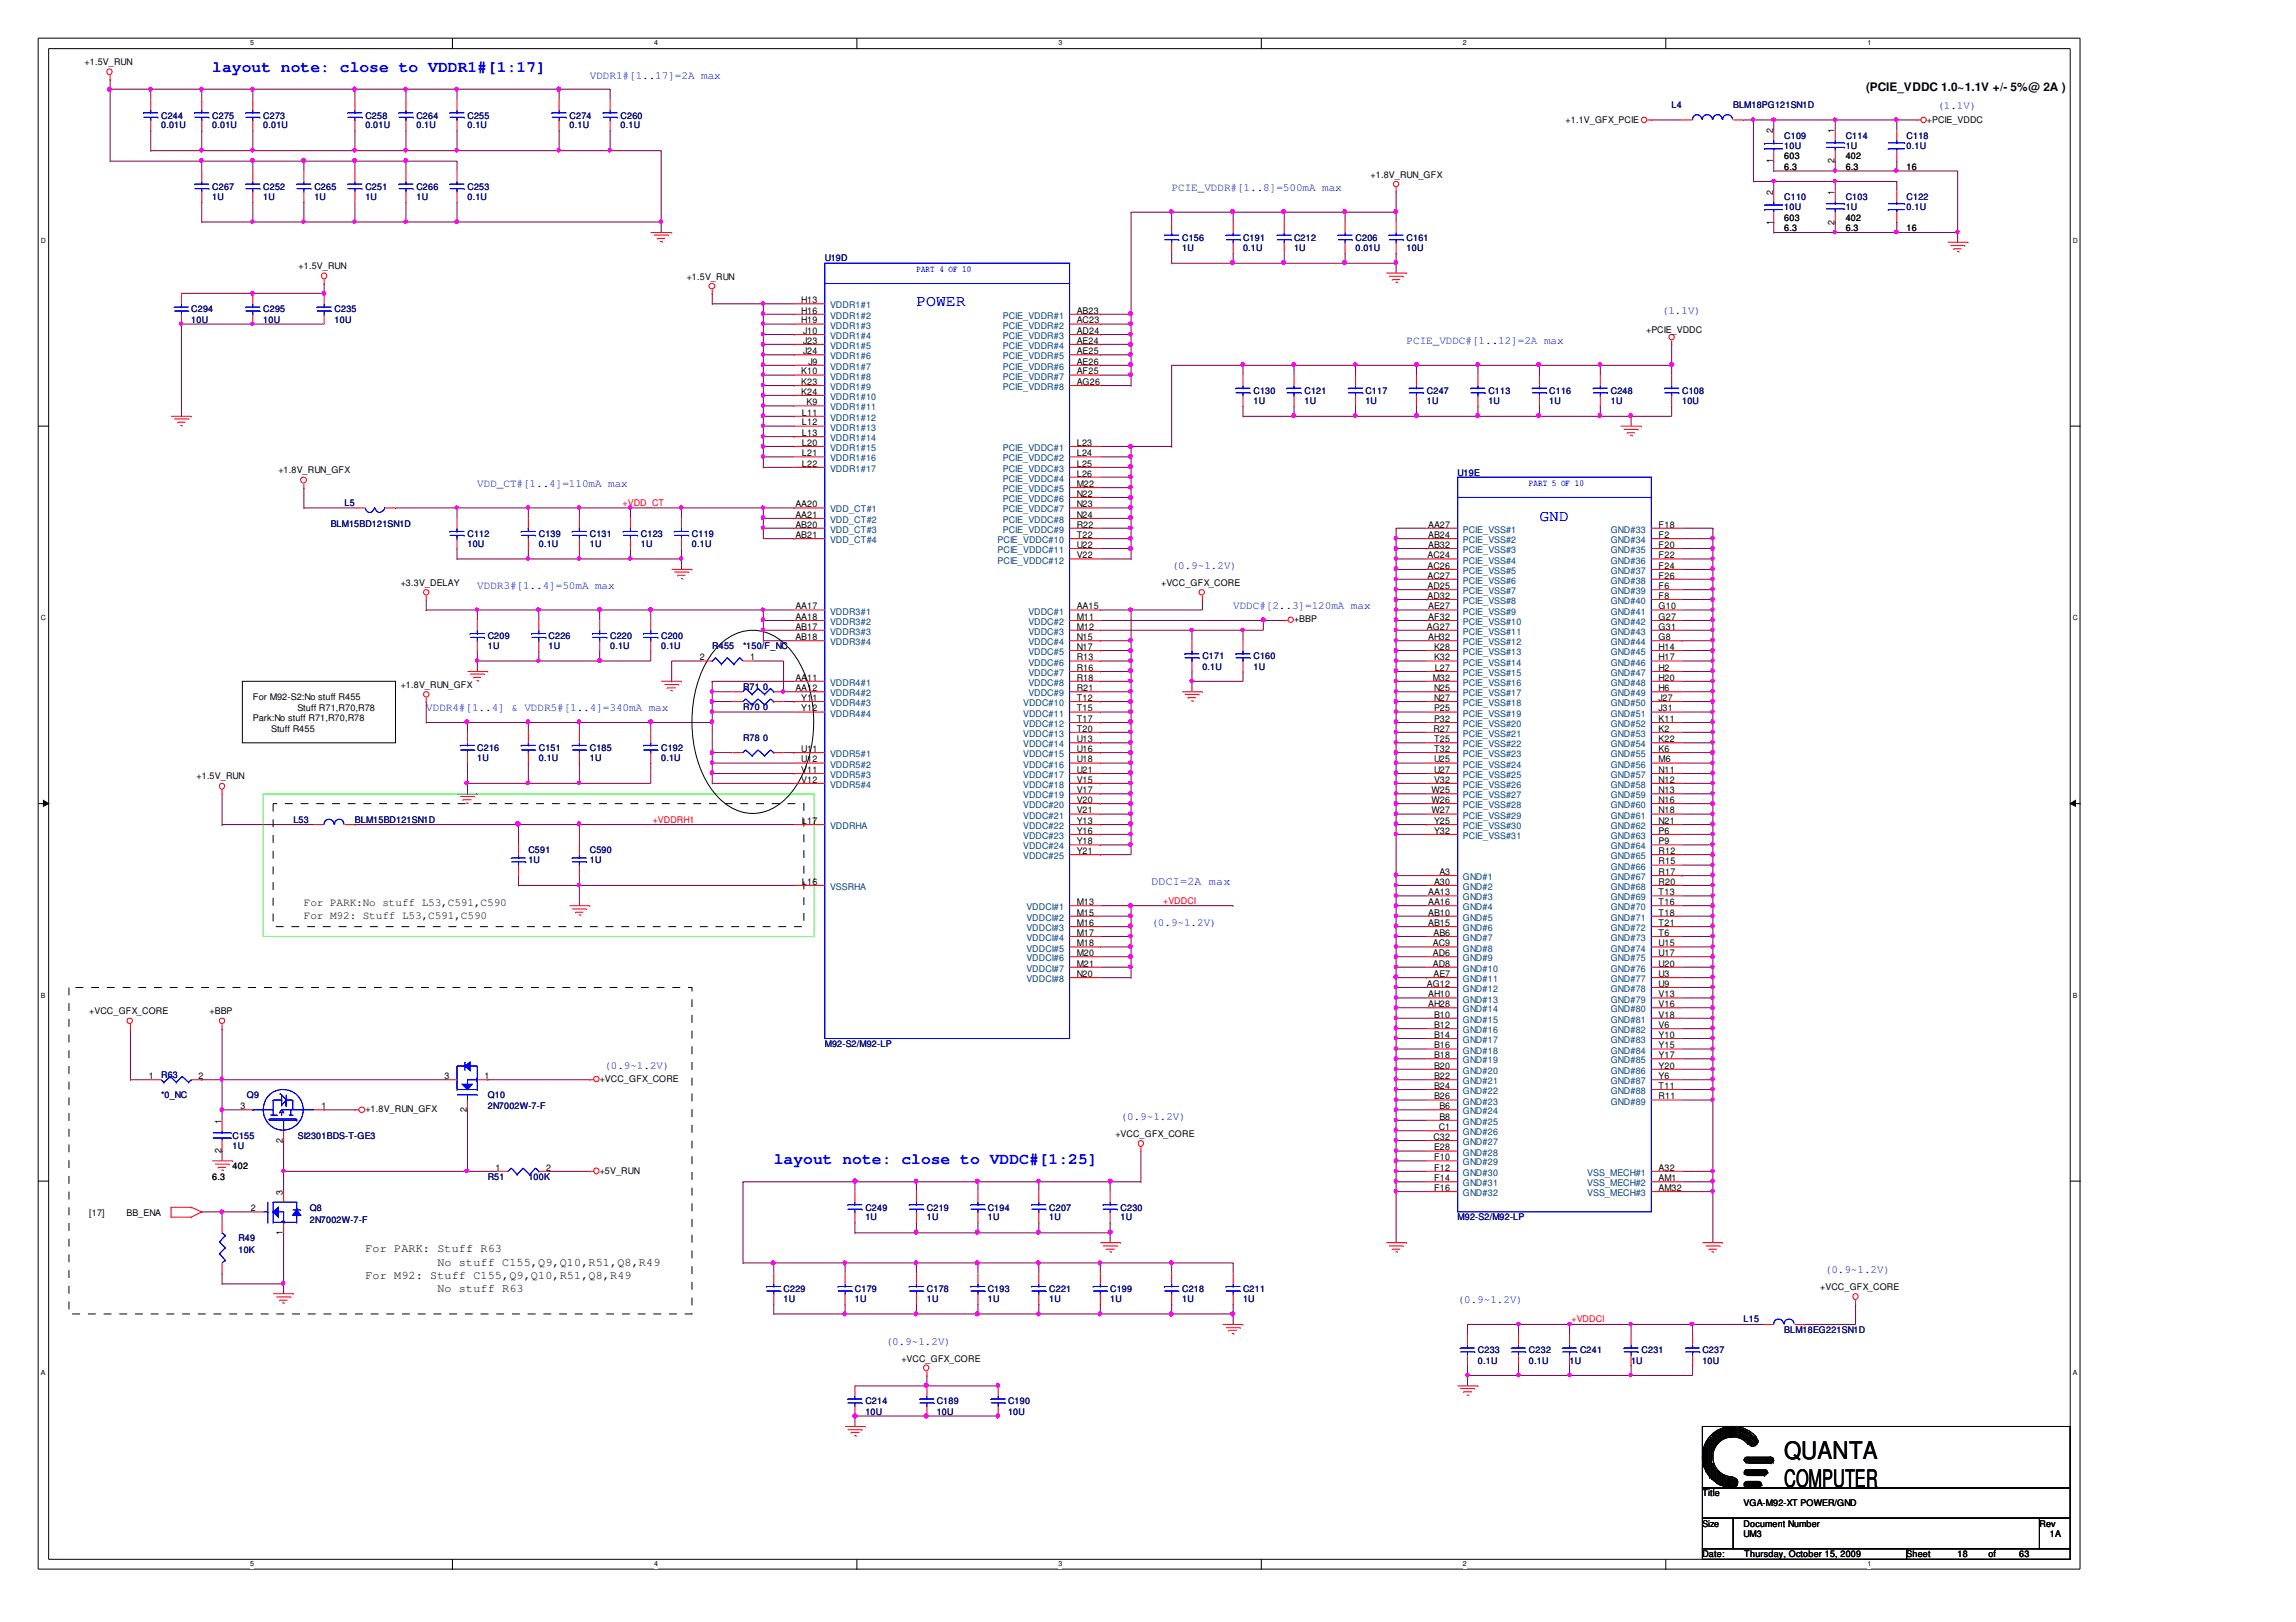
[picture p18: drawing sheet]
<svg xmlns="http://www.w3.org/2000/svg" width="297mm" height="210mm" viewBox="0 0 297 210" stroke-linecap="round" stroke-linejoin="round" font-family="sans-serif">
<defs><g id="words">
<g font-size="3.1">
<text x="230.8" y="188.8">QUANTA</text>
<text x="230.8" y="192.5">COMPUTER</text>
</g>
<g font-size="2" fill="#00f">
<text x="27.5" y="9.3">layout note: close to VDDR1#[1:17]</text>
<text x="118.6" y="39.7">POWER</text>
<text x="199.2" y="67.4">GND</text>
<text x="100.1" y="150.7">layout note: close to VDDC#[1:25]</text>
</g>
<g font-size="1.5">
<text x="241.4" y="11.7">(PCIE_VDDC 1.0~1.1V +/- 5%@ 2A )</text>
<text x="47.3" y="165.5">For M92: Stuff C155,Q9,Q10,R51,Q8,R49</text>
<text x="47.3" y="162.1">For PARK: Stuff R63</text>
<text x="56.6" y="163.8">No stuff C155,Q9,Q10,R51,Q8,R49</text>
<text x="56.6" y="167.2">No stuff R63</text>
</g>
<text font-size="1.5" fill="#00f" x="149" y="114.6">DDCI=2A max</text>
<g font-size="1.4" fill="#00f">
<text x="76.3" y="10.2">VDDR1#[1..17]=2A max</text>
<text x="250.6" y="14.2">(1.1V)</text>
<text x="151.6" y="24.8">PCIE_VDDR#[1..8]=500mA max</text>
<text x="215" y="40.6">(1.1V)</text>
<text x="182" y="44.6">PCIE_VDDC#[1..12]=2A max</text>
<text x="61.8" y="63">VDD_CT#[1..4]=110mA max</text>
<text x="61.8" y="76.2">VDDR3#[1..4]=50mA max</text>
<text x="151.6" y="73.6">(0.9~1.2V)</text>
<text x="159.5" y="78.9">VDDC#[2..3]=120mA max</text>
<text x="55.1" y="92.1">VDDR4#[1..4] &amp; VDDR5#[1..4]=340mA max</text>
<text x="149" y="119.8">(0.9~1.2V)</text>
<text x="78.2" y="138.3">(0.9~1.2V)</text>
<text x="145" y="144.9">(0.9~1.2V)</text>
<text x="236.1" y="164.7">(0.9~1.2V)</text>
<text x="188.6" y="168.7">(0.9~1.2V)</text>
<text x="114.6" y="174">(0.9~1.2V)</text>
</g>
<g font-size="1.4">
<text x="39.3" y="117.2">For PARK:No stuff L53,C591,C590</text>
<text x="39.3" y="118.9">For M92: Stuff L53,C591,C590</text>
</g>
<g font-size="1.2">
<text x="11" y="8.4">+1.5V_RUN</text>
<text x="202.6" y="15.9">+1.1V_GFX_PCIE</text>
<text x="229.4" y="17.2" transform="rotate(-90 229.4 17.2)">2</text>
<text x="237.3" y="17.2" transform="rotate(-90 237.3 17.2)">1</text>
<text x="249.3" y="15.9">+PCIE_VDDC</text>
<text x="177.3" y="23">+1.8V_RUN_GFX</text>
<text x="229.4" y="21.1" transform="rotate(-90 229.4 21.1)">1</text>
<text x="230.8" y="22">6.3</text>
<text x="230.8" y="20.6">603</text>
<text x="237.3" y="21.1" transform="rotate(-90 237.3 21.1)">2</text>
<text x="238.8" y="22">6.3</text>
<text x="238.8" y="20.6">402</text>
<text x="246.7" y="22">16</text>
<text x="229.4" y="29.1" transform="rotate(-90 229.4 29.1)">1</text>
<text x="229.4" y="25.2" transform="rotate(-90 229.4 25.2)">2</text>
<text x="230.8" y="29.8">6.3</text>
<text x="230.8" y="28.6">603</text>
<text x="237.3" y="29.1" transform="rotate(-90 237.3 29.1)">2</text>
<text x="237.3" y="25.2" transform="rotate(-90 237.3 25.2)">1</text>
<text x="238.8" y="29.8">6.3</text>
<text x="238.8" y="28.6">402</text>
<text x="246.7" y="29.8">16</text>
<text x="38.6" y="34.8">+1.5V_RUN</text>
<text x="88.8" y="36.2">+1.5V_RUN</text>
<text x="103.7" y="39.2">H13</text>
<text x="103.7" y="41.9">H19</text>
<text x="103.7" y="40.6">H16</text>
<text x="139.3" y="40.6">AB23</text>
<text x="139.3" y="41.9">AC23</text>
<text x="103.9" y="44.5">J23</text>
<text x="103.9" y="45.8">J24</text>
<text x="103.9" y="43.2">J10</text>
<text x="104.6" y="47.2">J9</text>
<text x="139.3" y="43.2">AD24</text>
<text x="139.3" y="44.5">AE24</text>
<text x="139.3" y="45.8">AE25</text>
<text x="139.3" y="47.2">AE26</text>
<text x="213" y="43">+PCIE_VDDC</text>
<text x="103.7" y="48.5">K10</text>
<text x="103.7" y="49.8">K23</text>
<text x="103.7" y="51.1">K24</text>
<text x="103.7" y="53.8">L11</text>
<text x="104.3" y="52.4">K9</text>
<text x="139.3" y="49.8">AG26</text>
<text x="139.3" y="48.5">AF25</text>
<text x="103.7" y="59">L21</text>
<text x="103.7" y="56.4">L13</text>
<text x="103.7" y="55.1">L12</text>
<text x="103.7" y="57.7">L20</text>
<text x="139.3" y="57.7">L23</text>
<text x="139.3" y="59">L24</text>
<text x="36" y="61.2">+1.8V_RUN_GFX</text>
<text x="102.9" y="65.6">AA20</text>
<text x="103.7" y="60.4">L22</text>
<text x="139.3" y="60.4">L25</text>
<text x="139.3" y="61.7">L26</text>
<text x="139.3" y="63">M22</text>
<text x="139.3" y="64.3">N22</text>
<text x="139.3" y="65.6">N23</text>
<text x="102.9" y="68.3">AB20</text>
<text x="102.9" y="67">AA21</text>
<text x="102.9" y="69.6">AB21</text>
<text x="139.3" y="67">N24</text>
<text x="139.3" y="68.3">R22</text>
<text x="139.3" y="69.6">T22</text>
<text x="139.3" y="70.9">U22</text>
<text x="184.8" y="68.3">AA27</text>
<text x="184.8" y="69.6">AB24</text>
<text x="184.8" y="70.9">AB32</text>
<text x="214.6" y="68.3">F18</text>
<text x="214.6" y="69.6">F2</text>
<text x="214.6" y="70.9">F20</text>
<text x="51.8" y="75.8">+3.3V_DELAY</text>
<text x="139.3" y="72.2">V22</text>
<text x="150.2" y="75.8">+VCC_GFX_CORE</text>
<text x="184.7" y="72.2">AC24</text>
<text x="184.7" y="73.6">AC26</text>
<text x="184.7" y="74.9">AC27</text>
<text x="184.7" y="76.2">AD25</text>
<text x="184.7" y="77.5">AD32</text>
<text x="214.6" y="73.6">F24</text>
<text x="214.6" y="74.9">F26</text>
<text x="214.6" y="76.2">F6</text>
<text x="214.6" y="77.5">F8</text>
<text x="214.6" y="72.2">F22</text>
<text x="102.9" y="78.9">AA17</text>
<text x="102.9" y="80.2">AA18</text>
<text x="102.9" y="81.5">AB17</text>
<text x="102.9" y="82.8">AB18</text>
<text x="139.3" y="80.2">M11</text>
<text x="139.3" y="81.5">M12</text>
<text x="139.3" y="82.8">N15</text>
<text x="139.3" y="78.9">AA15</text>
<text x="167.4" y="80.5">+BBP</text>
<text x="184.6" y="81.5">AG27</text>
<text x="184.8" y="78.9">AE27</text>
<text x="184.8" y="80.2">AF32</text>
<text x="184.8" y="82.8">AH32</text>
<text x="214.6" y="78.9">G10</text>
<text x="214.6" y="80.2">G27</text>
<text x="214.6" y="81.5">G31</text>
<text x="214.6" y="82.8">G8</text>
<text x="51.8" y="89">+1.8V_RUN_GFX</text>
<text x="90.5" y="85.5">2</text>
<text x="97.1" y="85.5">1</text>
<text x="102.9" y="88.1">AA11</text>
<text x="102.9" y="89.4">AA12</text>
<text x="139.3" y="84.1">N17</text>
<text x="139.3" y="86.8">R16</text>
<text x="139.3" y="88.1">R18</text>
<text x="139.3" y="89.4">R21</text>
<text x="139.3" y="85.5">R13</text>
<text x="185.4" y="88.1">M32</text>
<text x="185.5" y="84.1">K28</text>
<text x="185.5" y="85.5">K32</text>
<text x="185.5" y="89.4">N25</text>
<text x="185.6" y="86.8">L27</text>
<text x="214.6" y="84.1">H14</text>
<text x="214.6" y="85.5">H17</text>
<text x="214.6" y="86.8">H2</text>
<text x="214.6" y="88.1">H20</text>
<text x="214.6" y="89.4">H6</text>
<text x="32.7" y="93.3">Park:No stuff R71,R70,R78</text>
<text x="32.7" y="90.6">For M92-S2:No stuff R455</text>
<text x="35.1" y="94.7">Stuff R455</text>
<text x="38.5" y="92">Stuff R71,R70,R78</text>
<text x="103.7" y="90.7">Y11</text>
<text x="103.7" y="92.1">Y12</text>
<text x="139.3" y="92.1">T15</text>
<text x="139.3" y="93.4">T17</text>
<text x="139.3" y="94.7">T20</text>
<text x="139.3" y="90.7">T12</text>
<text x="185.4" y="94.7">R27</text>
<text x="185.5" y="90.7">N27</text>
<text x="185.5" y="92.1">P25</text>
<text x="185.5" y="93.4">P32</text>
<text x="214.6" y="90.7">J27</text>
<text x="214.6" y="92.1">J31</text>
<text x="214.6" y="93.4">K11</text>
<text x="214.6" y="94.7">K2</text>
<text x="25.4" y="100.9">+1.5V_RUN</text>
<text x="103.7" y="97.3">U11</text>
<text x="103.7" y="100">V11</text>
<text x="103.7" y="101.3">V12</text>
<text x="103.7" y="98.7">U12</text>
<text x="139.3" y="97.3">U16</text>
<text x="139.3" y="98.7">U18</text>
<text x="139.3" y="100">U21</text>
<text x="139.3" y="101.3">V15</text>
<text x="139.3" y="96">U13</text>
<text x="185.5" y="96">T25</text>
<text x="185.5" y="97.3">T32</text>
<text x="185.5" y="98.7">U25</text>
<text x="185.5" y="100">U27</text>
<text x="185.5" y="101.3">V32</text>
<text x="214.6" y="98.7">M6</text>
<text x="214.6" y="96">K22</text>
<text x="214.6" y="97.3">K6</text>
<text x="214.6" y="100">N11</text>
<text x="214.6" y="101.3">N12</text>
<text x="103.7" y="106.6">L17</text>
<text x="139.3" y="106.6">Y13</text>
<text x="139.3" y="102.6">V17</text>
<text x="139.3" y="103.9">V20</text>
<text x="139.3" y="107.9">Y16</text>
<text x="139.3" y="105.3">V21</text>
<text x="185.2" y="102.6">W25</text>
<text x="185.2" y="103.9">W26</text>
<text x="185.2" y="105.3">W27</text>
<text x="185.5" y="106.6">Y25</text>
<text x="185.5" y="107.9">Y32</text>
<text x="214.6" y="106.6">N21</text>
<text x="214.6" y="102.6">N13</text>
<text x="214.6" y="103.9">N16</text>
<text x="214.6" y="105.3">N18</text>
<text x="214.6" y="107.9">P6</text>
<text x="139.3" y="109.2">Y18</text>
<text x="139.3" y="110.5">Y21</text>
<text x="186.2" y="113.2">A3</text>
<text x="214.6" y="109.2">P9</text>
<text x="214.6" y="110.5">R12</text>
<text x="214.6" y="111.9">R15</text>
<text x="214.6" y="113.2">R17</text>
<text x="103.7" y="114.5">L16</text>
<text x="139.3" y="117.1">M13</text>
<text x="139.3" y="118.5">M15</text>
<text x="139.3" y="119.8">M16</text>
<text x="184.8" y="115.9">AA13</text>
<text x="184.8" y="117.1">AA16</text>
<text x="184.8" y="118.5">AB10</text>
<text x="184.8" y="119.8">AB15</text>
<text x="185.5" y="114.5">A30</text>
<text x="214.6" y="115.9">T13</text>
<text x="214.6" y="117.1">T16</text>
<text x="214.6" y="118.5">T18</text>
<text x="214.6" y="119.8">T21</text>
<text x="214.6" y="114.5">R20</text>
<text x="139.3" y="125.1">M21</text>
<text x="139.3" y="121.1">M17</text>
<text x="139.3" y="122.5">M18</text>
<text x="139.3" y="123.7">M20</text>
<text x="185.4" y="122.5">AC9</text>
<text x="185.4" y="123.7">AD6</text>
<text x="185.4" y="125.1">AD8</text>
<text x="185.4" y="121.1">AB6</text>
<text x="214.6" y="121.1">T6</text>
<text x="214.6" y="122.5">U15</text>
<text x="214.6" y="123.7">U17</text>
<text x="214.6" y="125.1">U20</text>
<text x="11.5" y="131.3">+VCC_GFX_CORE</text>
<text x="27.1" y="131.3">+BBP</text>
<text x="139.3" y="126.4">N20</text>
<text x="184.6" y="127.7">AG12</text>
<text x="184.8" y="129.1">AH10</text>
<text x="184.8" y="130.3">AH28</text>
<text x="185.4" y="126.4">AE7</text>
<text x="185.5" y="131.7">B10</text>
<text x="214.6" y="126.4">U3</text>
<text x="214.6" y="127.7">U9</text>
<text x="214.6" y="129.1">V13</text>
<text x="214.6" y="130.3">V16</text>
<text x="214.6" y="131.7">V18</text>
<text x="185.5" y="133">B12</text>
<text x="185.5" y="134.3">B14</text>
<text x="185.5" y="135.7">B16</text>
<text x="185.5" y="136.9">B18</text>
<text x="214.6" y="134.3">Y10</text>
<text x="214.6" y="135.7">Y15</text>
<text x="214.6" y="136.9">Y17</text>
<text x="214.6" y="133">V6</text>
<text x="19.2" y="139.6">1</text>
<text x="25.7" y="139.6">2</text>
<text x="31.1" y="143.5">3</text>
<text x="41.6" y="143.5">1</text>
<text x="47.3" y="144">+1.8V_RUN_GFX</text>
<text x="57.5" y="139.6">3</text>
<text x="60.4" y="144" transform="rotate(-90 60.4 144)">2</text>
<text x="62.7" y="139.6">1</text>
<text x="77.6" y="140">+VCC_GFX_CORE</text>
<text x="185.5" y="138.3">B20</text>
<text x="185.5" y="139.6">B22</text>
<text x="185.5" y="140.9">B24</text>
<text x="185.5" y="142.3">B26</text>
<text x="186.2" y="143.5">B6</text>
<text x="214.6" y="139.6">Y6</text>
<text x="214.6" y="138.3">Y20</text>
<text x="214.6" y="140.9">T11</text>
<text x="214.6" y="142.3">R11</text>
<text x="28.6" y="149.2" transform="rotate(-90 28.6 149.2)">2</text>
<text x="28.6" y="145.4" transform="rotate(-90 28.6 145.4)">1</text>
<text x="36.6" y="147.9" transform="rotate(-90 36.6 147.9)">2</text>
<text x="144.3" y="147.1">+VCC_GFX_CORE</text>
<text x="185.4" y="147.5">C32</text>
<text x="185.5" y="148.9">E28</text>
<text x="186.1" y="146.2">C1</text>
<text x="186.2" y="144.9">B8</text>
<text x="27.5" y="152.7">6.3</text>
<text x="30.1" y="151.3">402</text>
<text x="36.6" y="154.6" transform="rotate(-90 36.6 154.6)">3</text>
<text x="64.1" y="151.5">1</text>
<text x="70.6" y="151.5">2</text>
<text x="77.6" y="151.9">+5V_RUN</text>
<text x="185.5" y="150.1">F10</text>
<text x="185.5" y="151.5">F12</text>
<text x="185.5" y="152.9">F14</text>
<text x="185.5" y="154.1">F16</text>
<text x="214.6" y="151.5">A32</text>
<text x="214.6" y="152.9">AM1</text>
<text x="214.6" y="154.1">AM32</text>
<text x="11.5" y="157.3">[17]</text>
<text x="16.4" y="157.3">BB_ENA</text>
<text x="32.5" y="156.7">2</text>
<text x="36.6" y="159.8" transform="rotate(-90 36.6 159.8)">1</text>
<text x="235.5" y="166.9">+VCC_GFX_CORE</text>
<text x="116.6" y="176.2">+VCC_GFX_CORE</text>
<text x="220.2" y="193.7">Title</text>
<text x="220.2" y="197.6">Size</text>
<text x="225.6" y="194.9">VGA-M92-XT POWER/GND</text>
<text x="225.6" y="197.6">Document Number</text>
<text x="263.8" y="197.6">Rev</text>
<text x="220.2" y="201.5">Date:</text>
<text x="225.6" y="198.9">UM3</text>
<text x="225.7" y="201.5">Thursday, October 15, 2009</text>
<text x="246.7" y="201.5">Sheet</text>
<text x="253.3" y="201.5">18</text>
<text x="257.2" y="201.5">of</text>
<text x="261.2" y="201.5">63</text>
<text x="265.2" y="198.9">1A</text>
</g>
<g font-size="1.2" fill="#00007f">
<text x="20.9" y="15.4">C244</text>
<text x="20.9" y="16.6">0.01U</text>
<text x="27.5" y="15.4">C275</text>
<text x="27.5" y="16.6">0.01U</text>
<text x="34.1" y="15.4">C273</text>
<text x="34.1" y="16.6">0.01U</text>
<text x="47.3" y="15.4">C258</text>
<text x="47.3" y="16.6">0.01U</text>
<text x="53.9" y="15.4">C264</text>
<text x="53.9" y="16.6">0.1U</text>
<text x="60.5" y="15.4">C255</text>
<text x="60.5" y="16.6">0.1U</text>
<text x="73.7" y="15.4">C274</text>
<text x="73.7" y="16.6">0.1U</text>
<text x="80.3" y="15.4">C260</text>
<text x="80.3" y="16.6">0.1U</text>
<text x="216.3" y="14">L4</text>
<text x="224.2" y="14">BLM18PG121SN1D</text>
<text x="230.8" y="18">C109</text>
<text x="238.8" y="18">C114</text>
<text x="246.7" y="18">C118</text>
<text x="230.8" y="19.2">10U</text>
<text x="238.8" y="19.2">1U</text>
<text x="246.7" y="19.2">0.1U</text>
<text x="27.5" y="24.6">C267</text>
<text x="27.5" y="25.9">1U</text>
<text x="34.1" y="24.6">C252</text>
<text x="34.1" y="25.9">1U</text>
<text x="40.7" y="24.6">C265</text>
<text x="40.7" y="25.9">1U</text>
<text x="47.3" y="24.6">C251</text>
<text x="47.3" y="25.9">1U</text>
<text x="53.9" y="24.6">C266</text>
<text x="53.9" y="25.9">1U</text>
<text x="60.5" y="24.6">C253</text>
<text x="60.5" y="25.9">0.1U</text>
<text x="230.8" y="25.9">C110</text>
<text x="230.8" y="27.2">10U</text>
<text x="238.8" y="25.9">C103</text>
<text x="238.8" y="27.2">1U</text>
<text x="246.7" y="25.9">C122</text>
<text x="246.7" y="27.2">0.1U</text>
<text x="106.7" y="33.8">U19D</text>
<text x="152.9" y="31.2">C156</text>
<text x="152.9" y="32.5">1U</text>
<text x="160.8" y="31.2">C191</text>
<text x="160.8" y="32.5">0.1U</text>
<text x="167.4" y="31.2">C212</text>
<text x="167.4" y="32.5">1U</text>
<text x="175.4" y="31.2">C206</text>
<text x="175.4" y="32.5">0.01U</text>
<text x="182" y="31.2">C161</text>
<text x="182" y="32.5">10U</text>
<text x="24.8" y="40.4">C294</text>
<text x="24.8" y="41.8">10U</text>
<text x="34.1" y="40.4">C295</text>
<text x="34.1" y="41.8">10U</text>
<text x="43.3" y="40.4">C235</text>
<text x="43.3" y="41.8">10U</text>
<text x="162.2" y="51">C130</text>
<text x="162.2" y="52.3">1U</text>
<text x="168.8" y="51">C121</text>
<text x="168.8" y="52.3">1U</text>
<text x="176.6" y="51">C117</text>
<text x="176.6" y="52.3">1U</text>
<text x="184.6" y="51">C247</text>
<text x="184.6" y="52.3">1U</text>
<text x="192.6" y="51">C113</text>
<text x="192.6" y="52.3">1U</text>
<text x="200.4" y="51">C116</text>
<text x="200.4" y="52.3">1U</text>
<text x="208.4" y="51">C248</text>
<text x="208.4" y="52.3">1U</text>
<text x="217.6" y="51">C108</text>
<text x="217.6" y="52.3">10U</text>
<text x="44.6" y="65.5">L5</text>
<text x="188.6" y="61.6">U19E</text>
<text x="42.8" y="68.2">BLM15BD121SN1D</text>
<text x="60.5" y="69.5">C112</text>
<text x="60.5" y="70.8">10U</text>
<text x="69.7" y="69.5">C139</text>
<text x="69.7" y="70.8">0.1U</text>
<text x="76.3" y="69.5">C131</text>
<text x="76.3" y="70.8">1U</text>
<text x="82.9" y="69.5">C123</text>
<text x="82.9" y="70.8">1U</text>
<text x="89.5" y="69.5">C119</text>
<text x="89.5" y="70.8">0.1U</text>
<text x="63.1" y="82.7">C209</text>
<text x="71" y="82.7">C226</text>
<text x="78.9" y="82.7">C220</text>
<text x="85.5" y="82.7">C200</text>
<text x="63.1" y="84">1U</text>
<text x="71" y="84">1U</text>
<text x="78.9" y="84">0.1U</text>
<text x="85.5" y="84">0.1U</text>
<text x="92.1" y="84">R455</text>
<text x="96.1" y="84">*150/F_NC</text>
<text x="96.1" y="89.3">R71</text>
<text x="98.7" y="89.3">0</text>
<text x="155.6" y="85.3">C171</text>
<text x="155.6" y="86.6">0.1U</text>
<text x="162.2" y="85.3">C160</text>
<text x="162.2" y="86.6">1U</text>
<text x="96.1" y="95.9">R78</text>
<text x="96.1" y="91.9">R70</text>
<text x="98.7" y="95.9">0</text>
<text x="98.7" y="91.9">0</text>
<text x="61.8" y="97.2">C216</text>
<text x="61.8" y="98.5">1U</text>
<text x="69.7" y="97.2">C151</text>
<text x="69.7" y="98.5">0.1U</text>
<text x="76.3" y="97.2">C185</text>
<text x="76.3" y="98.5">1U</text>
<text x="85.5" y="97.2">C192</text>
<text x="85.5" y="98.5">0.1U</text>
<text x="38" y="106.5">L53</text>
<text x="45.9" y="106.5">BLM15BD121SN1D</text>
<text x="68.4" y="110.4">C591</text>
<text x="68.4" y="111.7">1U</text>
<text x="76.3" y="110.4">C590</text>
<text x="76.3" y="111.7">1U</text>
<text x="106.7" y="135.5">M92-S2/M92-LP</text>
<text x="20.9" y="139.5">R63</text>
<text x="20.9" y="142.1">*0_NC</text>
<text x="31.9" y="142.1">Q9</text>
<text x="63.1" y="143.5">2N7002W-7-F</text>
<text x="63.1" y="142.1">Q10</text>
<text x="30.1" y="147.4">C155</text>
<text x="30.1" y="148.7">1U</text>
<text x="38.6" y="147.4">SI2301BDS-T-GE3</text>
<text x="63.1" y="152.7">R51</text>
<text x="68.4" y="152.7">100K</text>
<text x="30.8" y="160.6">R49</text>
<text x="40.1" y="156.7">Q8</text>
<text x="40.1" y="158.3">2N7002W-7-F</text>
<text x="112" y="156.7">C249</text>
<text x="112" y="157.9">1U</text>
<text x="119.9" y="156.7">C219</text>
<text x="119.9" y="157.9">1U</text>
<text x="127.8" y="156.7">C194</text>
<text x="127.8" y="157.9">1U</text>
<text x="135.7" y="156.7">C207</text>
<text x="135.7" y="157.9">1U</text>
<text x="145" y="156.7">C230</text>
<text x="145" y="157.9">1U</text>
<text x="188.6" y="157.9">M92-S2/M92-LP</text>
<text x="30.8" y="162.2">10K</text>
<text x="101.4" y="167.2">C229</text>
<text x="110.6" y="167.2">C179</text>
<text x="119.9" y="167.2">C178</text>
<text x="127.8" y="167.2">C193</text>
<text x="135.7" y="167.2">C221</text>
<text x="143.6" y="167.2">C199</text>
<text x="152.9" y="167.2">C218</text>
<text x="160.8" y="167.2">C211</text>
<text x="101.4" y="168.5">1U</text>
<text x="110.6" y="168.5">1U</text>
<text x="119.9" y="168.5">1U</text>
<text x="127.8" y="168.5">1U</text>
<text x="135.7" y="168.5">1U</text>
<text x="143.6" y="168.5">1U</text>
<text x="152.9" y="168.5">1U</text>
<text x="160.8" y="168.5">1U</text>
<text x="225.6" y="171.1">L15</text>
<text x="230.8" y="172.5">BLM18EG221SN1D</text>
<text x="191.2" y="175.1">C233</text>
<text x="191.2" y="176.5">0.1U</text>
<text x="197.8" y="175.1">C232</text>
<text x="197.8" y="176.5">0.1U</text>
<text x="203.1" y="176.5">1U</text>
<text x="204.4" y="175.1">C241</text>
<text x="211" y="176.5">1U</text>
<text x="212.4" y="175.1">C231</text>
<text x="220.2" y="175.1">C237</text>
<text x="220.2" y="176.5">10U</text>
<text x="112" y="181.7">C214</text>
<text x="112" y="183.1">10U</text>
<text x="121.2" y="181.7">C189</text>
<text x="121.2" y="183.1">10U</text>
<text x="130.4" y="181.7">C190</text>
<text x="130.4" y="183.1">10U</text>
</g>
<g font-size="1.2" fill="#00f">
<text x="118.6" y="35.2">PART 4 OF 10</text>
<text x="197.8" y="62.9">PART 5 OF 10</text>
</g>
<g font-size="1.2" fill="#003f7f">
<text x="107.4" y="39.9">VDDR1#1</text>
<text x="107.4" y="41.3">VDDR1#2</text>
<text x="129.7" y="41.3">PCIE_VDDR#1</text>
<text x="107.4" y="42.5">VDDR1#3</text>
<text x="107.4" y="45.2">VDDR1#5</text>
<text x="107.4" y="46.5">VDDR1#6</text>
<text x="107.4" y="47.9">VDDR1#7</text>
<text x="107.4" y="43.9">VDDR1#4</text>
<text x="129.7" y="43.9">PCIE_VDDR#3</text>
<text x="129.7" y="45.2">PCIE_VDDR#4</text>
<text x="129.7" y="46.5">PCIE_VDDR#5</text>
<text x="129.7" y="47.9">PCIE_VDDR#6</text>
<text x="129.7" y="42.5">PCIE_VDDR#2</text>
<text x="107.4" y="49.1">VDDR1#8</text>
<text x="107.4" y="50.5">VDDR1#9</text>
<text x="107.4" y="51.8">VDDR1#10</text>
<text x="107.4" y="53.1">VDDR1#11</text>
<text x="129.7" y="50.5">PCIE_VDDR#8</text>
<text x="129.7" y="49.1">PCIE_VDDR#7</text>
<text x="107.4" y="59.7">VDDR1#16</text>
<text x="107.4" y="57.1">VDDR1#14</text>
<text x="107.4" y="55.7">VDDR1#13</text>
<text x="107.4" y="54.5">VDDR1#12</text>
<text x="107.4" y="58.4">VDDR1#15</text>
<text x="129.7" y="58.4">PCIE_VDDC#1</text>
<text x="129.7" y="59.7">PCIE_VDDC#2</text>
<text x="107.4" y="61.1">VDDR1#17</text>
<text x="129.7" y="61.1">PCIE_VDDC#3</text>
<text x="129.7" y="62.3">PCIE_VDDC#4</text>
<text x="129.7" y="63.7">PCIE_VDDC#5</text>
<text x="129.7" y="65">PCIE_VDDC#6</text>
<text x="107.4" y="66.3">VDD_CT#1</text>
<text x="107.4" y="68.9">VDD_CT#3</text>
<text x="107.4" y="67.7">VDD_CT#2</text>
<text x="107.4" y="70.3">VDD_CT#4</text>
<text x="129.1" y="70.3">PCIE_VDDC#10</text>
<text x="129.1" y="71.6">PCIE_VDDC#11</text>
<text x="129.7" y="66.3">PCIE_VDDC#7</text>
<text x="129.7" y="67.7">PCIE_VDDC#8</text>
<text x="129.7" y="68.9">PCIE_VDDC#9</text>
<text x="189.3" y="68.9">PCIE_VSS#1</text>
<text x="189.3" y="70.3">PCIE_VSS#2</text>
<text x="189.3" y="71.6">PCIE_VSS#3</text>
<text x="208.4" y="68.9">GND#33</text>
<text x="208.4" y="70.3">GND#34</text>
<text x="208.4" y="71.6">GND#35</text>
<text x="129.1" y="72.9">PCIE_VDDC#12</text>
<text x="189.3" y="72.9">PCIE_VSS#4</text>
<text x="189.3" y="74.3">PCIE_VSS#5</text>
<text x="189.3" y="75.6">PCIE_VSS#6</text>
<text x="189.3" y="76.9">PCIE_VSS#7</text>
<text x="208.4" y="74.3">GND#37</text>
<text x="208.4" y="75.6">GND#38</text>
<text x="208.4" y="76.9">GND#39</text>
<text x="208.4" y="72.9">GND#36</text>
<text x="107.4" y="79.5">VDDR3#1</text>
<text x="107.4" y="80.9">VDDR3#2</text>
<text x="107.4" y="82.2">VDDR3#3</text>
<text x="107.4" y="83.5">VDDR3#4</text>
<text x="133" y="80.9">VDDC#2</text>
<text x="133" y="82.2">VDDC#3</text>
<text x="133" y="83.5">VDDC#4</text>
<text x="133" y="79.5">VDDC#1</text>
<text x="189.3" y="78.2">PCIE_VSS#8</text>
<text x="189.3" y="79.5">PCIE_VSS#9</text>
<text x="189.3" y="80.9">PCIE_VSS#10</text>
<text x="189.3" y="82.2">PCIE_VSS#11</text>
<text x="189.3" y="83.5">PCIE_VSS#12</text>
<text x="208.4" y="78.2">GND#40</text>
<text x="208.4" y="79.5">GND#41</text>
<text x="208.4" y="80.9">GND#42</text>
<text x="208.4" y="82.2">GND#43</text>
<text x="208.4" y="83.5">GND#44</text>
<text x="107.4" y="88.8">VDDR4#1</text>
<text x="133" y="84.8">VDDC#5</text>
<text x="133" y="87.5">VDDC#7</text>
<text x="133" y="88.8">VDDC#8</text>
<text x="133" y="86.1">VDDC#6</text>
<text x="189.3" y="84.8">PCIE_VSS#13</text>
<text x="189.3" y="86.1">PCIE_VSS#14</text>
<text x="189.3" y="87.5">PCIE_VSS#15</text>
<text x="189.3" y="88.8">PCIE_VSS#16</text>
<text x="208.4" y="84.8">GND#45</text>
<text x="208.4" y="86.1">GND#46</text>
<text x="208.4" y="87.5">GND#47</text>
<text x="208.4" y="88.8">GND#48</text>
<text x="107.4" y="91.4">VDDR4#3</text>
<text x="107.4" y="92.7">VDDR4#4</text>
<text x="107.4" y="90.1">VDDR4#2</text>
<text x="132.4" y="92.7">VDDC#11</text>
<text x="132.4" y="94.1">VDDC#12</text>
<text x="132.4" y="95.4">VDDC#13</text>
<text x="132.4" y="91.4">VDDC#10</text>
<text x="133" y="90.1">VDDC#9</text>
<text x="189.3" y="90.1">PCIE_VSS#17</text>
<text x="189.3" y="91.4">PCIE_VSS#18</text>
<text x="189.3" y="92.7">PCIE_VSS#19</text>
<text x="189.3" y="94.1">PCIE_VSS#20</text>
<text x="189.3" y="95.4">PCIE_VSS#21</text>
<text x="208.4" y="90.1">GND#49</text>
<text x="208.4" y="91.4">GND#50</text>
<text x="208.4" y="92.7">GND#51</text>
<text x="208.4" y="94.1">GND#52</text>
<text x="208.4" y="95.4">GND#53</text>
<text x="107.4" y="98">VDDR5#1</text>
<text x="107.4" y="100.7">VDDR5#3</text>
<text x="107.4" y="102">VDDR5#4</text>
<text x="107.4" y="99.3">VDDR5#2</text>
<text x="132.4" y="98">VDDC#15</text>
<text x="132.4" y="99.3">VDDC#16</text>
<text x="132.4" y="100.7">VDDC#17</text>
<text x="132.4" y="102">VDDC#18</text>
<text x="132.4" y="96.7">VDDC#14</text>
<text x="189.3" y="96.7">PCIE_VSS#22</text>
<text x="189.3" y="98">PCIE_VSS#23</text>
<text x="189.3" y="99.3">PCIE_VSS#24</text>
<text x="189.3" y="100.7">PCIE_VSS#25</text>
<text x="189.3" y="102">PCIE_VSS#26</text>
<text x="208.4" y="99.3">GND#56</text>
<text x="208.4" y="96.7">GND#54</text>
<text x="208.4" y="98">GND#55</text>
<text x="208.4" y="100.7">GND#57</text>
<text x="208.4" y="102">GND#58</text>
<text x="107.4" y="107.3">VDDRHA</text>
<text x="132.4" y="107.3">VDDC#22</text>
<text x="132.4" y="103.3">VDDC#19</text>
<text x="132.4" y="104.6">VDDC#20</text>
<text x="132.4" y="105.9">VDDC#21</text>
<text x="189.3" y="103.3">PCIE_VSS#27</text>
<text x="189.3" y="104.6">PCIE_VSS#28</text>
<text x="189.3" y="105.9">PCIE_VSS#29</text>
<text x="189.3" y="107.3">PCIE_VSS#30</text>
<text x="208.4" y="107.3">GND#62</text>
<text x="208.4" y="103.3">GND#59</text>
<text x="208.4" y="104.6">GND#60</text>
<text x="208.4" y="105.9">GND#61</text>
<text x="132.4" y="108.6">VDDC#23</text>
<text x="132.4" y="109.9">VDDC#24</text>
<text x="132.4" y="111.2">VDDC#25</text>
<text x="189.3" y="108.6">PCIE_VSS#31</text>
<text x="189.3" y="113.9">GND#1</text>
<text x="208.4" y="108.6">GND#63</text>
<text x="208.4" y="109.9">GND#64</text>
<text x="208.4" y="111.2">GND#65</text>
<text x="208.4" y="112.6">GND#66</text>
<text x="208.4" y="113.9">GND#67</text>
<text x="107.4" y="115.2">VSSRHA</text>
<text x="132.8" y="117.8">VDDCI#1</text>
<text x="132.8" y="119.2">VDDCI#2</text>
<text x="189.3" y="115.2">GND#2</text>
<text x="189.3" y="116.5">GND#3</text>
<text x="189.3" y="117.8">GND#4</text>
<text x="189.3" y="119.2">GND#5</text>
<text x="208.4" y="116.5">GND#69</text>
<text x="208.4" y="117.8">GND#70</text>
<text x="208.4" y="119.2">GND#71</text>
<text x="208.4" y="115.2">GND#68</text>
<text x="132.8" y="125.8">VDDCI#7</text>
<text x="132.8" y="120.5">VDDCI#3</text>
<text x="132.8" y="121.8">VDDCI#4</text>
<text x="132.8" y="123.1">VDDCI#5</text>
<text x="132.8" y="124.4">VDDCI#6</text>
<text x="189.3" y="120.5">GND#6</text>
<text x="189.3" y="121.8">GND#7</text>
<text x="189.3" y="123.1">GND#8</text>
<text x="189.3" y="124.4">GND#9</text>
<text x="189.3" y="125.8">GND#10</text>
<text x="208.4" y="120.5">GND#72</text>
<text x="208.4" y="121.8">GND#73</text>
<text x="208.4" y="123.1">GND#74</text>
<text x="208.4" y="124.4">GND#75</text>
<text x="208.4" y="125.8">GND#76</text>
<text x="132.8" y="127.1">VDDCI#8</text>
<text x="189.3" y="127.1">GND#11</text>
<text x="189.3" y="128.4">GND#12</text>
<text x="189.3" y="129.7">GND#13</text>
<text x="189.3" y="131">GND#14</text>
<text x="208.4" y="127.1">GND#77</text>
<text x="208.4" y="128.4">GND#78</text>
<text x="208.4" y="129.7">GND#79</text>
<text x="208.4" y="131">GND#80</text>
<text x="189.3" y="132.4">GND#15</text>
<text x="189.3" y="133.7">GND#16</text>
<text x="189.3" y="135">GND#17</text>
<text x="189.3" y="136.3">GND#18</text>
<text x="189.3" y="137.6">GND#19</text>
<text x="208.4" y="135">GND#83</text>
<text x="208.4" y="136.3">GND#84</text>
<text x="208.4" y="137.6">GND#85</text>
<text x="208.4" y="132.4">GND#81</text>
<text x="208.4" y="133.7">GND#82</text>
<text x="189.3" y="139">GND#20</text>
<text x="189.3" y="140.3">GND#21</text>
<text x="189.3" y="141.6">GND#22</text>
<text x="189.3" y="142.9">GND#23</text>
<text x="208.4" y="140.3">GND#87</text>
<text x="208.4" y="139">GND#86</text>
<text x="208.4" y="141.6">GND#88</text>
<text x="208.4" y="142.9">GND#89</text>
<text x="189.3" y="144.2">GND#24</text>
<text x="189.3" y="145.6">GND#25</text>
<text x="189.3" y="146.9">GND#26</text>
<text x="189.3" y="148.2">GND#27</text>
<text x="189.3" y="149.5">GND#28</text>
<text x="189.3" y="150.8">GND#29</text>
<text x="189.3" y="152.2">GND#30</text>
<text x="189.3" y="153.5">GND#31</text>
<text x="189.3" y="154.8">GND#32</text>
<text x="205.3" y="152.2">VSS_MECH#1</text>
<text x="205.3" y="153.5">VSS_MECH#2</text>
<text x="205.3" y="154.8">VSS_MECH#3</text>
</g>
<g font-size="1.2" fill="#f00">
<text x="80.5" y="65.5">+VDD_CT</text>
<text x="84.4" y="106.5">+VDDRH1</text>
<text x="150.5" y="117">+VDDCI</text>
<text x="203.3" y="171.1">+VDDCI</text>
</g>
<g font-size=".9">
<text x="32.4" y="5.9">5</text>
<text x="84.6" y="5.9">4</text>
<text x="136.9" y="5.9">3</text>
<text x="189.3" y="5.9">2</text>
<text x="241.6" y="5.9">1</text>
<text x="5.3" y="31.4">D</text>
<text x="268.2" y="31.4">D</text>
<text x="5.3" y="80.3">C</text>
<text x="268.2" y="80.3">C</text>
<text x="5.3" y="129.1">B</text>
<text x="268.2" y="129.1">B</text>
<text x="5.3" y="178">A</text>
<text x="268.2" y="178">A</text>
<text x="32.4" y="202.7">5</text>
<text x="84.6" y="202.7">4</text>
<text x="136.9" y="202.7">3</text>
<text x="189.3" y="202.7">2</text>
<text x="241.6" y="202.7">1</text>
</g>
</g></defs>
<path d="M4.9 4.9h264.2v198.2h-264.2zM6.3 6.3h261.5v195.5h-261.5z" fill="none" stroke="#000" stroke-width=".13"/>
<g fill="#fff">
<path d="M32.4 5.1h.4v1h-.4z"/>
<path d="M32.4 202h.4v1h-.4z"/>
</g>
<path d="M58.5 4.9v1.4M58.5 201.8v1.3" fill="none" stroke="#000" stroke-width=".13"/>
<g fill="#fff">
<path d="M84.6 5.1h.4v1h-.4z"/>
<path d="M84.6 202h.4v1h-.4z"/>
</g>
<path d="M110.9 4.9v1.4M110.9 201.8v1.3" fill="none" stroke="#000" stroke-width=".13"/>
<g fill="#fff">
<path d="M136.9 5.1h.5v1h-.5z"/>
<path d="M136.9 202h.5v1h-.5z"/>
</g>
<path d="M163.2 4.9v1.4M163.2 201.8v1.3" fill="none" stroke="#000" stroke-width=".13"/>
<g fill="#fff">
<path d="M189.3 5.1h.4v1h-.4z"/>
<path d="M189.3 202h.4v1h-.4z"/>
</g>
<path d="M215.5 4.9v1.4M215.5 201.8v1.3" fill="none" stroke="#000" stroke-width=".13"/>
<g fill="#fff">
<path d="M241.6 5.1h.4v1h-.4z"/>
<path d="M241.6 202h.4v1h-.4z"/>
<path d="M5.3 30.7h.6v1h-.6z"/>
<path d="M268.2 30.7h.6v1h-.6z"/>
<path d="M5.3 79.5h.6v1h-.6z"/>
<path d="M268.2 79.5h.6v1h-.6z"/>
</g>
<path d="M4.9 55.1h1.4M267.8 55.1h1.4" fill="none" stroke="#000" stroke-width=".13"/>
<g fill="#fff">
<path d="M5.3 128.4h.5v1h-.5z"/>
<path d="M268.2 128.4h.5v1h-.5z"/>
</g>
<path d="M4.9 104h1.4M5.6 103.6l.7 .4-.7 .3zM267.8 104l.7-.4v.7zM267.8 104h1.4" fill="none" stroke="#000" stroke-width=".13"/>
<path d="M5.6 103.6l.7 .4-.7 .3zM267.8 104l.7-.4v.7z" fill="#000"/>
<g fill="#fff">
<path d="M5.3 177.2h.6v1.1h-.6z"/>
<path d="M268.2 177.2h.6v1.1h-.6z"/>
</g>
<path d="M4.9 152.9h1.4M267.8 152.9h1.4" fill="none" stroke="#000" stroke-width=".13"/>
<path d="M142.4 57.8h3.9M146.3 57.8h.1M98.7 67.1h.1M98.7 65.7h4M98.7 67.1v1.3h4M102.7 65.7h.1M102.7 68.4h.1" fill="none" stroke="#7f003f" stroke-width=".13"/>
<path d="M98.5 68.2h.3l.1 .1-.1 .1-.1 .1-.2-.1z" fill-rule="evenodd" fill="#f0f"/>
<path d="M98.5 68.2h.3l.1 .1-.1 .1-.1 .1-.2-.1z" fill="none" stroke="#f0f" stroke-width=".13"/>
<path d="M98.5 66.8h.3l.1 .2-.2 .3-.2-.3z" fill-rule="evenodd" fill="#f0f"/>
<path d="M98.5 66.8h.3l.1 .2-.2 .3-.2-.3z" fill="none" stroke="#f0f" stroke-width=".13"/>
<path d="M142.4 71h3.9M146.3 71h.1M142.4 118.6h3.9M146.3 118.6h.1M146.3 119.9h.1M146.3 118.6v1.3" fill="none" stroke="#7f003f" stroke-width=".13"/>
<path d="M146 70.8l.2-.1 .2 .1 .1 .2-.3 .2-.1-.1z" fill-rule="evenodd" fill="#f0f"/>
<path d="M146 70.8l.2-.1 .2 .1 .1 .2-.3 .2-.1-.1z" fill="none" stroke="#f0f" stroke-width=".13"/>
<path d="M142.4 40.7h.1M142.4 40.7h3.9M146.3 69.7h.1M146.3 69.7v1.3M142.4 123.8h3.9M146.3 123.8h.1" fill="none" stroke="#7f003f" stroke-width=".13"/>
<path d="M146.1 123.6h.3l.1 .2-.3 .3-.1-.1-.1-.2z" fill-rule="evenodd" fill="#f0f"/>
<path d="M146.1 123.6h.3l.1 .2-.3 .3-.1-.1-.1-.2z" fill="none" stroke="#f0f" stroke-width=".13"/>
<path d="M146.3 122.5h.1M146.3 122.5v1.3" fill="none" stroke="#7f003f" stroke-width=".13"/>
<path d="M146.1 122.3h.1l.3 .2-.3 .2-.1-.1z" fill-rule="evenodd" fill="#f0f"/>
<path d="M146.1 122.3h.1l.3 .2-.3 .2-.1-.1z" fill="none" stroke="#f0f" stroke-width=".13"/>
<path d="M142.4 59.1h3.9M146.3 59.1h.1M146.3 57.8h.1M146.3 57.8v1.3M92.1 92.1h.1M92.1 92.1h10.6M151.6 163.4h.1M151.6 163.4h7.9" fill="none" stroke="#7f003f" stroke-width=".13"/>
<path d="M151.4 163.2h.3l.1 .2-.3 .3-.2-.3z" fill-rule="evenodd" fill="#f0f"/>
<path d="M151.4 163.2h.3l.1 .2-.3 .3-.2-.3z" fill="none" stroke="#f0f" stroke-width=".13"/>
<path d="M134.4 159.5h.1M134.4 159.5h9.2" fill="none" stroke="#7f003f" stroke-width=".13"/>
<path d="M143.5 159.2l.3 .1 .1 .2-.3 .2-.2-.1v-.1z" fill-rule="evenodd" fill="#f0f"/>
<path d="M143.5 159.2l.3 .1 .1 .2-.3 .2-.2-.1v-.1z" fill="none" stroke="#f0f" stroke-width=".13"/>
<path d="M134.2 159.3h.3l.1 .2-.3 .2-.2-.2z" fill-rule="evenodd" fill="#f0f"/>
<path d="M134.2 159.3h.3l.1 .2-.3 .2-.2-.2z" fill="none" stroke="#f0f" stroke-width=".13"/>
<path d="M100.1 168.8h.1M100.1 170h.1M100.1 163.4h.1M100.1 168.8v1.2M100.1 170h9.2M100.1 163.4h9.2" fill="none" stroke="#7f003f" stroke-width=".13"/>
<path d="M99.8 163.3l.2-.1h.2l.1 .2-.3 .3-.2-.1z" fill-rule="evenodd" fill="#f0f"/>
<path d="M99.8 163.3l.2-.1h.2l.1 .2-.3 .3-.2-.1z" fill="none" stroke="#f0f" stroke-width=".13"/>
<path d="M118.6 163.4h.1M118.6 163.4h7.9" fill="none" stroke="#7f003f" stroke-width=".13"/>
<path d="M118.4 163.2h.2l.1 .2-.2 .3-.2-.3z" fill-rule="evenodd" fill="#f0f"/>
<path d="M118.4 163.2h.2l.1 .2-.2 .3-.2-.3z" fill="none" stroke="#f0f" stroke-width=".13"/>
<path d="M142.4 163.4h.1M142.4 163.4h9.2" fill="none" stroke="#7f003f" stroke-width=".13"/>
<path d="M142.2 163.2h.2l.1 .2-.2 .3-.2-.3z" fill-rule="evenodd" fill="#f0f"/>
<path d="M142.2 163.2h.2l.1 .2-.2 .3-.2-.3z" fill="none" stroke="#f0f" stroke-width=".13"/>
<path d="M134.4 170h.1M134.4 170h8" fill="none" stroke="#7f003f" stroke-width=".13"/>
<path d="M134.2 169.8h.3l.1 .2-.3 .3-.2-.3z" fill-rule="evenodd" fill="#f0f"/>
<path d="M134.2 169.8h.3l.1 .2-.3 .3-.2-.3z" fill="none" stroke="#f0f" stroke-width=".13"/>
<path d="M126.5 170h.1M126.5 170h7.9" fill="none" stroke="#7f003f" stroke-width=".13"/>
<path d="M126.3 169.8h.3l.1 .2-.3 .3-.2-.1v-.2z" fill-rule="evenodd" fill="#f0f"/>
<path d="M126.3 169.8h.3l.1 .2-.3 .3-.2-.1v-.2z" fill="none" stroke="#f0f" stroke-width=".13"/>
<path d="M134.4 163.4h.1M134.4 163.4h8" fill="none" stroke="#7f003f" stroke-width=".13"/>
<path d="M134.2 163.2h.3l.1 .2-.3 .3-.2-.3z" fill-rule="evenodd" fill="#f0f"/>
<path d="M134.2 163.2h.3l.1 .2-.3 .3-.2-.3z" fill="none" stroke="#f0f" stroke-width=".13"/>
<path d="M109.3 170h.1M109.3 170h9.3M134.4 163.4h.1M134.4 163.4v1.4" fill="none" stroke="#7f003f" stroke-width=".13"/>
<path d="M109.1 169.8h.3l.1 .2-.3 .3-.1-.3z" fill-rule="evenodd" fill="#f0f"/>
<path d="M109.1 169.8h.3l.1 .2-.3 .3-.1-.3z" fill="none" stroke="#f0f" stroke-width=".13"/>
<path d="M134.4 152.9h.1M134.4 152.9v1.3M134.4 168.8h.1M134.4 168.8v1.2M142.4 168.8h.1M142.4 168.8v1.2M151.6 163.4h.1M151.6 168.8h.1M151.6 163.4v1.4M151.6 168.8v1.2M159.5 170h.1M159.5 170v1.4" fill="none" stroke="#7f003f" stroke-width=".13"/>
<path d="M159.2 169.9l.3-.1h.1l.1 .2-.2 .3-.2-.1z" fill-rule="evenodd" fill="#f0f"/>
<path d="M159.2 169.9l.3-.1h.1l.1 .2-.2 .3-.2-.1z" fill="none" stroke="#f0f" stroke-width=".13"/>
<path d="M142.4 170h.1M142.4 170h9.2M159.5 163.4h.1M159.5 163.4v1.4" fill="none" stroke="#7f003f" stroke-width=".13"/>
<path d="M151.4 169.8h.3l.1 .2-.3 .3-.2-.3z" fill-rule="evenodd" fill="#f0f"/>
<path d="M151.4 169.8h.3l.1 .2-.3 .3-.2-.3z" fill="none" stroke="#f0f" stroke-width=".13"/>
<path d="M142.2 169.8h.2l.1 .2-.2 .3-.2-.3z" fill-rule="evenodd" fill="#f0f"/>
<path d="M142.2 169.8h.2l.1 .2-.2 .3-.2-.3z" fill="none" stroke="#f0f" stroke-width=".13"/>
<path d="M126.5 163.4h.1M126.5 163.4h7.9M142.4 163.4h.1M142.4 163.4v1.4" fill="none" stroke="#7f003f" stroke-width=".13"/>
<path d="M134.2 163.2h.3l.1 .2-.3 .3-.2-.3z" fill-rule="evenodd" fill="#f0f"/>
<path d="M134.2 163.2h.3l.1 .2-.3 .3-.2-.3z" fill="none" stroke="#f0f" stroke-width=".13"/>
<path d="M126.2 163.3l.2-.1h.2l.1 .2-.3 .3-.2-.1z" fill-rule="evenodd" fill="#f0f"/>
<path d="M126.2 163.3l.2-.1h.2l.1 .2-.3 .3-.2-.1z" fill="none" stroke="#f0f" stroke-width=".13"/>
<path d="M134.4 152.9h.1M134.4 152.9h9.2M118.6 168.8h.1M118.6 163.4h.1M118.6 163.4v1.4M118.6 168.8v1.2M126.5 168.8h.1M126.5 163.4h.1M126.5 163.4v1.4M126.5 168.8v1.2" fill="none" stroke="#7f003f" stroke-width=".13"/>
<path d="M134.2 152.7h.3l.1 .2-.3 .2-.2-.2z" fill-rule="evenodd" fill="#f0f"/>
<path d="M134.2 152.7h.3l.1 .2-.3 .2-.2-.2z" fill="none" stroke="#f0f" stroke-width=".13"/>
<path d="M142.4 72.3h3.9M146.3 72.3h.1M146.3 71h.1M146.3 71v1.3M110.6 159.5h.1M110.6 159.5h8M143.6 152.9h.1M143.6 152.9v1.3M109.3 163.4h.1M109.3 163.4h9.3" fill="none" stroke="#7f003f" stroke-width=".13"/>
<path d="M109.1 163.2h.3l.1 .2-.3 .3-.1-.3z" fill-rule="evenodd" fill="#f0f"/>
<path d="M109.1 163.2h.3l.1 .2-.3 .3-.1-.3z" fill="none" stroke="#f0f" stroke-width=".13"/>
<path d="M151.6 170h.1M151.6 170h7.9" fill="none" stroke="#7f003f" stroke-width=".13"/>
<path d="M151.4 169.8h.3l.1 .2-.3 .3-.2-.3z" fill-rule="evenodd" fill="#f0f"/>
<path d="M151.4 169.8h.3l.1 .2-.3 .3-.2-.3z" fill="none" stroke="#f0f" stroke-width=".13"/>
<path d="M143.6 152.9h.1M143.6 152.9h4" fill="none" stroke="#7f003f" stroke-width=".13"/>
<path d="M143.4 152.7l.2-.1 .2 .1 .1 .2-.3 .2-.2-.1z" fill-rule="evenodd" fill="#f0f"/>
<path d="M143.4 152.7l.2-.1 .2 .1 .1 .2-.3 .2-.2-.1z" fill="none" stroke="#f0f" stroke-width=".13"/>
<path d="M96.1 152.9h.1M96.1 152.9v10.5M96.1 152.9h14.5M126.5 152.9h.1M126.5 152.9v1.3M143.6 158.2h.1M143.6 158.2v1.3" fill="none" stroke="#7f003f" stroke-width=".13"/>
<path d="M110.4 152.7l.2-.1 .2 .1 .1 .2-.3 .2-.2-.1z" fill-rule="evenodd" fill="#f0f"/>
<path d="M110.4 152.7l.2-.1 .2 .1 .1 .2-.3 .2-.2-.1z" fill="none" stroke="#f0f" stroke-width=".13"/>
<path d="M110.6 152.9h.1M110.6 152.9h8" fill="none" stroke="#7f003f" stroke-width=".13"/>
<path d="M110.4 152.7l.2-.1 .2 .1 .1 .2-.3 .2-.2-.1z" fill-rule="evenodd" fill="#f0f"/>
<path d="M110.4 152.7l.2-.1 .2 .1 .1 .2-.3 .2-.2-.1z" fill="none" stroke="#f0f" stroke-width=".13"/>
<path d="M96.1 163.4h.1M96.1 163.4h4M109.3 163.4h.1M109.3 163.4v1.4M118.6 170h.1M118.6 170h7.9" fill="none" stroke="#7f003f" stroke-width=".13"/>
<path d="M118.4 169.8h.2l.1 .2-.2 .3-.2-.3z" fill-rule="evenodd" fill="#f0f"/>
<path d="M118.4 169.8h.2l.1 .2-.2 .3-.2-.3z" fill="none" stroke="#f0f" stroke-width=".13"/>
<path d="M118.6 152.9h.1M118.6 152.9h7.9" fill="none" stroke="#7f003f" stroke-width=".13"/>
<path d="M118.4 152.7h.2l.1 .2-.2 .2-.2-.2z" fill-rule="evenodd" fill="#f0f"/>
<path d="M118.4 152.7h.2l.1 .2-.2 .2-.2-.2z" fill="none" stroke="#f0f" stroke-width=".13"/>
<path d="M110.6 152.9h.1M110.6 152.9v1.3M126.5 152.9h.1M126.5 152.9h7.9" fill="none" stroke="#7f003f" stroke-width=".13"/>
<path d="M126.2 152.7l.2-.1 .2 .1 .1 .2-.3 .2-.2-.1z" fill-rule="evenodd" fill="#f0f"/>
<path d="M126.2 152.7l.2-.1 .2 .1 .1 .2-.3 .2-.2-.1z" fill="none" stroke="#f0f" stroke-width=".13"/>
<g fill="none" stroke="#7f003f" stroke-width=".13">
<path d="M146.3 43.3h.1M146.3 43.3v1.3M110.6 158.2h.1M110.6 158.2v1.3M118.6 152.9h.1M118.6 158.2h.1M118.6 152.9v1.3M118.6 158.2v1.3M126.5 158.2h.1M126.5 158.2v1.3M100.1 163.4h.1M100.1 163.4v1.4"/>
<path d="M109.3 168.8h.1M109.3 168.8v1.2"/>
</g>
<path d="M146 44.4l.2-.1 .2 .1 .1 .2-.3 .2-.1-.1z" fill-rule="evenodd" fill="#f0f"/>
<path d="M146 44.4l.2-.1 .2 .1 .1 .2-.3 .2-.1-.1z" fill="none" stroke="#f0f" stroke-width=".13"/>
<path d="M126.5 159.5h.1M126.5 159.5h7.9M159.5 168.8h.1M159.5 168.8v1.2" fill="none" stroke="#7f003f" stroke-width=".13"/>
<path d="M134.2 159.3h.3l.1 .2-.3 .2-.2-.2z" fill-rule="evenodd" fill="#f0f"/>
<path d="M134.2 159.3h.3l.1 .2-.3 .2-.2-.2z" fill="none" stroke="#f0f" stroke-width=".13"/>
<path d="M126.3 159.2l.3 .1 .1 .2-.3 .2-.2-.1v-.1z" fill-rule="evenodd" fill="#f0f"/>
<path d="M126.3 159.2l.3 .1 .1 .2-.3 .2-.2-.1v-.1z" fill="none" stroke="#f0f" stroke-width=".13"/>
<path d="M51.2 65.7h.1M51.2 65.7h7.9M98.7 68.4h.1M98.7 68.4v1.3h4M102.7 69.7h.1M92.1 89.5h.1M92.1 89.5v1.3M134.4 158.2h.1M134.4 158.2v1.3M143.6 159.5h.1M143.6 159.5v1.3" fill="none" stroke="#7f003f" stroke-width=".13"/>
<path d="M91.9 89.3h.3l.1 .1-.1 .2-.1 .1-.2-.1z" fill-rule="evenodd" fill="#f0f"/>
<path d="M91.9 89.3h.3l.1 .1-.1 .2-.1 .1-.2-.1z" fill="none" stroke="#f0f" stroke-width=".13"/>
<path d="M142.4 119.9h3.9M146.3 119.9h.1" fill="none" stroke="#7f003f" stroke-width=".13"/>
<path d="M146 119.7l.2-.1h.2l.1 .2-.3 .3-.1-.1z" fill-rule="evenodd" fill="#f0f"/>
<path d="M146 119.7l.2-.1h.2l.1 .2-.3 .3-.1-.1z" fill="none" stroke="#f0f" stroke-width=".13"/>
<path d="M146.3 119.9v1.3M146.3 121.2h.1" fill="none" stroke="#7f003f" stroke-width=".13"/>
<path d="M146.1 121l.1-.1 .3 .2-.3 .3-.1-.1z" fill-rule="evenodd" fill="#f0f"/>
<path d="M146.1 121l.1-.1 .3 .2-.3 .3-.1-.1z" fill="none" stroke="#f0f" stroke-width=".13"/>
<path d="M142.4 125.2h3.9M146.3 125.2h.1" fill="none" stroke="#7f003f" stroke-width=".13"/>
<path d="M146.1 125l.1-.1 .3 .2-.3 .2-.1-.1z" fill-rule="evenodd" fill="#f0f"/>
<path d="M146.1 125l.1-.1 .3 .2-.3 .2-.1-.1z" fill="none" stroke="#f0f" stroke-width=".13"/>
<path d="M146.3 59.1h.1M146.3 59.1v1.4M142.4 60.5h3.9M146.3 60.5h.1M146.3 123.8h.1M146.3 123.8v1.4" fill="none" stroke="#7f003f" stroke-width=".13"/>
<path d="M146.1 58.9h.1l.3 .1-.3 .3-.1-.1z" fill-rule="evenodd" fill="#f0f"/>
<path d="M146.1 58.9h.1l.3 .1-.3 .3-.1-.1z" fill="none" stroke="#f0f" stroke-width=".13"/>
<path d="M98.7 82.9h.1M98.7 81.6h.1M98.7 82.9h4M98.7 81.6v1.3M92.1 101.4h.1M92.1 101.4h10.6" fill="none" stroke="#7f003f" stroke-width=".13"/>
<path d="M98.5 81.4h.3l.1 .1-.1 .1-.1 .1-.2-.1z" fill-rule="evenodd" fill="#f0f"/>
<path d="M98.5 81.4h.3l.1 .1-.1 .1-.1 .1-.2-.1z" fill="none" stroke="#f0f" stroke-width=".13"/>
<path d="M84.2 78.9h.1M84.2 78.9h14.5" fill="none" stroke="#7f003f" stroke-width=".13"/>
<path d="M84 78.7h.2l.2 .2-.2 .2-.2-.1z" fill-rule="evenodd" fill="#f0f"/>
<path d="M84 78.7h.2l.2 .2-.2 .2-.2-.1z" fill="none" stroke="#f0f" stroke-width=".13"/>
<path d="M142.4 41.9h.1M142.4 41.9h3.9M142.4 61.8h3.9M146.3 61.8h.1M146.3 60.5h.1M146.3 60.5v1.3M92.1 90.8h.1M92.1 90.8v1.3M142.4 121.2h3.9M146.3 121.2h.1M146.3 122.5h.1M146.3 121.2v1.3" fill="none" stroke="#7f003f" stroke-width=".13"/>
<path d="M146 60.3l.2-.2 .2 .1 .1 .2-.3 .2h-.1z" fill-rule="evenodd" fill="#f0f"/>
<path d="M146 60.3l.2-.2 .2 .1 .1 .2-.3 .2h-.1z" fill="none" stroke="#f0f" stroke-width=".13"/>
<path d="M142.4 44.6h.1M142.4 45.9h.1M142.4 44.6h3.9M142.4 45.9h3.9M98.7 81.6h.1M98.7 80.3h.1M98.7 81.6h4M98.7 80.3v1.3" fill="none" stroke="#7f003f" stroke-width=".13"/>
<path d="M98.5 80h.3l.1 .2-.2 .3-.2-.3z" fill-rule="evenodd" fill="#f0f"/>
<path d="M98.5 80h.3l.1 .2-.2 .3-.2-.3z" fill="none" stroke="#f0f" stroke-width=".13"/>
<path d="M23.5 38h.1M23.5 38h18.4M32.7 38h.1" fill="none" stroke="#7f003f" stroke-width=".13"/>
<path d="M41.7 37.8h.3l.1 .2-.2 .2-.2-.2z" fill-rule="evenodd" fill="#f0f"/>
<path d="M41.7 37.8h.3l.1 .2-.2 .2-.2-.2z" fill="none" stroke="#f0f" stroke-width=".13"/>
<path d="M32.5 37.8h.3l.1 .2-.3 .2-.1-.2z" fill-rule="evenodd" fill="#f0f"/>
<path d="M32.5 37.8h.3l.1 .2-.3 .2-.1-.2z" fill="none" stroke="#f0f" stroke-width=".13"/>
<path d="M23.5 41.9h.1M23.5 41.9v12M32.7 41.9h.1M32.7 41.9h9.2" fill="none" stroke="#7f003f" stroke-width=".13"/>
<path d="M32.5 41.7h.3l.1 .2-.1 .1-.2 .1-.1-.1z" fill-rule="evenodd" fill="#f0f"/>
<path d="M32.5 41.7h.3l.1 .2-.1 .1-.2 .1-.1-.1z" fill="none" stroke="#f0f" stroke-width=".13"/>
<path d="M23.5 41.9h.1M23.5 41.9h9.2" fill="none" stroke="#7f003f" stroke-width=".13"/>
<path d="M23.3 41.7h.3l.1 .2-.1 .1-.2 .1-.1-.1z" fill-rule="evenodd" fill="#f0f"/>
<path d="M23.3 41.7h.3l.1 .2-.1 .1-.2 .1-.1-.1z" fill="none" stroke="#f0f" stroke-width=".13"/>
<path d="M142.4 63.1h3.9M146.3 63.1h.1M146.3 61.8h.1M146.3 61.8v1.3" fill="none" stroke="#7f003f" stroke-width=".13"/>
<path d="M146.1 61.5h.1l.3 .2-.3 .2-.1-.1z" fill-rule="evenodd" fill="#f0f"/>
<path d="M146.1 61.5h.1l.3 .2-.3 .2-.1-.1z" fill="none" stroke="#f0f" stroke-width=".13"/>
<path d="M98.7 78.9h.1M98.7 78.9v1.4M98.7 80.3h.1M98.7 80.3h4" fill="none" stroke="#7f003f" stroke-width=".13"/>
<path d="M98.5 78.7h.3l.1 .2-.1 .1-.1 .1-.2-.1z" fill-rule="evenodd" fill="#f0f"/>
<path d="M98.5 78.7h.3l.1 .2-.1 .1-.1 .1-.2-.1z" fill="none" stroke="#f0f" stroke-width=".13"/>
<path d="M146.3 45.9h.1M146.3 45.9v1.4" fill="none" stroke="#7f003f" stroke-width=".13"/>
<path d="M146.1 45.7h.1l.3 .1-.3 .3-.1-.1z" fill-rule="evenodd" fill="#f0f"/>
<path d="M146.1 45.7h.1l.3 .1-.3 .3-.1-.1z" fill="none" stroke="#f0f" stroke-width=".13"/>
<path d="M81.6 72.3h6.6M88.2 72.3h.1" fill="none" stroke="#7f003f" stroke-width=".13"/>
<path d="M81.4 72.1h.2l.1 .1-.1 .2-.1 .1-.1-.1z" fill-rule="evenodd" fill="#f0f"/>
<path d="M81.4 72.1h.2l.1 .1-.1 .2-.1 .1-.1-.1z" fill="none" stroke="#f0f" stroke-width=".13"/>
<path d="M88 72.1h.2l.1 .1-.1 .2-.1 .1-.1-.1z" fill-rule="evenodd" fill="#f0f"/>
<path d="M88 72.1h.2l.1 .1-.1 .2-.1 .1-.1-.1z" fill="none" stroke="#f0f" stroke-width=".13"/>
<path d="M75 72.3h6.6M81.6 72.3h.1" fill="none" stroke="#7f003f" stroke-width=".13"/>
<path d="M74.8 72.1h.2l.1 .1-.1 .2-.1 .1-.1-.1z" fill-rule="evenodd" fill="#f0f"/>
<path d="M74.8 72.1h.2l.1 .1-.1 .2-.1 .1-.1-.1z" fill="none" stroke="#f0f" stroke-width=".13"/>
<path d="M81.4 72.1h.2l.1 .1-.1 .2-.1 .1-.1-.1z" fill-rule="evenodd" fill="#f0f"/>
<path d="M81.4 72.1h.2l.1 .1-.1 .2-.1 .1-.1-.1z" fill="none" stroke="#f0f" stroke-width=".13"/>
<path d="M142.4 64.4h3.9M146.3 64.4h.1M146.3 63.1h.1M146.3 63.1v1.3" fill="none" stroke="#7f003f" stroke-width=".13"/>
<path d="M146.1 62.9h.1l.3 .1-.3 .3-.1-.1z" fill-rule="evenodd" fill="#f0f"/>
<path d="M146.1 62.9h.1l.3 .1-.3 .3-.1-.1z" fill="none" stroke="#f0f" stroke-width=".13"/>
<path d="M55.1 93.5h.1M55.1 93.5h5.4M68.4 93.5h.1M68.4 93.5h6.6" fill="none" stroke="#7f003f" stroke-width=".13"/>
<path d="M68.2 93.2h.2l.1 .2-.2 .3-.2-.3z" fill-rule="evenodd" fill="#f0f"/>
<path d="M68.2 93.2h.2l.1 .2-.2 .3-.2-.3z" fill="none" stroke="#f0f" stroke-width=".13"/>
<path d="M142.4 43.3h.1M146.3 41.9h.1M146.3 41.9v1.4h-3.9" fill="none" stroke="#7f003f" stroke-width=".13"/>
<path d="M146.1 43.1l.1-.1 .3 .2-.3 .3-.1-.1z" fill-rule="evenodd" fill="#f0f"/>
<path d="M146.1 43.1l.1-.1 .3 .2-.3 .3-.1-.1z" fill="none" stroke="#f0f" stroke-width=".13"/>
<path d="M146.1 41.7h.1l.3 .2-.3 .2-.1-.1z" fill-rule="evenodd" fill="#f0f"/>
<path d="M146.1 41.7h.1l.3 .2-.3 .2-.1-.1z" fill="none" stroke="#f0f" stroke-width=".13"/>
<path d="M142.4 49.9h3.9M146.3 49.9h.1M146.3 48.5h.1M146.3 48.5v1.4M59.1 72.3h.1M59.1 72.3h9.3M67.1 106.7h.1M67.1 106.7h7.9" fill="none" stroke="#7f003f" stroke-width=".13"/>
<path d="M66.9 106.4h.3l.1 .2-.3 .3-.2-.1-.1-.2z" fill-rule="evenodd" fill="#f0f"/>
<path d="M66.9 106.4h.3l.1 .2-.3 .3-.2-.1-.1-.2z" fill="none" stroke="#f0f" stroke-width=".13"/>
<path d="M142.4 65.7h3.9M146.3 65.7h.1M146.3 64.4h.1M146.3 64.4v1.3" fill="none" stroke="#7f003f" stroke-width=".13"/>
<path d="M146 64.2l.2-.1 .2 .1 .1 .2-.3 .2-.1-.1z" fill-rule="evenodd" fill="#f0f"/>
<path d="M146 64.2l.2-.1 .2 .1 .1 .2-.3 .2-.1-.1z" fill="none" stroke="#f0f" stroke-width=".13"/>
<path d="M60.5 93.5h.1M60.5 93.5h7.9" fill="none" stroke="#7f003f" stroke-width=".13"/>
<path d="M60.2 93.3l.2-.1h.2v.2l-.2 .3-.2-.1z" fill-rule="evenodd" fill="#f0f"/>
<path d="M60.2 93.3l.2-.1h.2v.2l-.2 .3-.2-.1z" fill="none" stroke="#f0f" stroke-width=".13"/>
<path d="M68.4 101.4h.1M68.4 101.4h6.6" fill="none" stroke="#7f003f" stroke-width=".13"/>
<path d="M68.2 101.2h.2l.1 .1-.1 .1-.1 .1-.1-.1z" fill-rule="evenodd" fill="#f0f"/>
<path d="M68.2 101.2h.2l.1 .1-.1 .1-.1 .1-.1-.1z" fill="none" stroke="#f0f" stroke-width=".13"/>
<path d="M75 101.4h.1M75 101.4h9.2" fill="none" stroke="#7f003f" stroke-width=".13"/>
<path d="M74.8 101.2h.2l.1 .1-.1 .1-.1 .1-.1-.1z" fill-rule="evenodd" fill="#f0f"/>
<path d="M74.8 101.2h.2l.1 .1-.1 .1-.1 .1-.1-.1z" fill="none" stroke="#f0f" stroke-width=".13"/>
<path d="M55.1 78.9h.1M55.1 78.9h6.7M60.5 101.4h.1M60.5 101.4h7.9" fill="none" stroke="#7f003f" stroke-width=".13"/>
<path d="M60.2 101.2l.2-.1 .2 .2-.2 .2-.2-.1z" fill-rule="evenodd" fill="#f0f"/>
<path d="M60.2 101.2l.2-.1 .2 .2-.2 .2-.2-.1z" fill="none" stroke="#f0f" stroke-width=".13"/>
<path d="M61.8 78.9h.1M61.8 78.9h7.9M75 94.8h.1M75 93.5v1.3" fill="none" stroke="#7f003f" stroke-width=".13"/>
<path d="M69.5 78.7h.3l.1 .2-.1 .1-.2 .1-.1-.1z" fill-rule="evenodd" fill="#f0f"/>
<path d="M69.5 78.7h.3l.1 .2-.1 .1-.2 .1-.1-.1z" fill="none" stroke="#f0f" stroke-width=".13"/>
<path d="M61.5 78.7h.3l.1 .2-.1 .1-.1 .1-.2-.1z" fill-rule="evenodd" fill="#f0f"/>
<path d="M61.5 78.7h.3l.1 .2-.1 .1-.1 .1-.2-.1z" fill="none" stroke="#f0f" stroke-width=".13"/>
<path d="M69.7 78.9h.1M69.7 78.9h7.9" fill="none" stroke="#7f003f" stroke-width=".13"/>
<path d="M77.4 78.7h.2l.2 .2-.2 .2-.2-.1z" fill-rule="evenodd" fill="#f0f"/>
<path d="M77.4 78.7h.2l.2 .2-.2 .2-.2-.1z" fill="none" stroke="#f0f" stroke-width=".13"/>
<path d="M69.5 78.7h.3l.1 .2-.1 .1-.2 .1-.1-.1z" fill-rule="evenodd" fill="#f0f"/>
<path d="M69.5 78.7h.3l.1 .2-.1 .1-.2 .1-.1-.1z" fill="none" stroke="#f0f" stroke-width=".13"/>
<path d="M77.6 78.9h.1M77.6 78.9h6.6" fill="none" stroke="#7f003f" stroke-width=".13"/>
<path d="M84 78.7h.2l.2 .2-.2 .2-.2-.1z" fill-rule="evenodd" fill="#f0f"/>
<path d="M84 78.7h.2l.2 .2-.2 .2-.2-.1z" fill="none" stroke="#f0f" stroke-width=".13"/>
<path d="M77.4 78.7h.2l.2 .2-.2 .2-.2-.1z" fill-rule="evenodd" fill="#f0f"/>
<path d="M77.4 78.7h.2l.2 .2-.2 .2-.2-.1z" fill="none" stroke="#f0f" stroke-width=".13"/>
<g fill="none" stroke="#7f003f" stroke-width=".13">
<path d="M84.2 78.9h.1M84.2 78.9v1.4M60.5 98.7h.1M60.5 94.8h.1M60.5 93.5v1.3M60.5 98.7v4M68.4 98.7h.1M68.4 94.8h.1M68.4 93.5v1.3M68.4 98.7v2.7M75 98.7h.1M75 98.7v2.7"/>
<path d="M77.6 84.2h.1M77.6 85.5h.1M77.6 84.2v1.3M84.2 98.7h.1M84.2 84.2h.1M84.2 84.2v1.3h-6.6M84.2 98.7v2.7M60.5 102.7h.1"/>
</g>
<path d="M77.4 85.3h.2l.2 .2-.2 .2-.2-.1z" fill-rule="evenodd" fill="#f0f"/>
<path d="M77.4 85.3h.2l.2 .2-.2 .2-.2-.1z" fill="none" stroke="#f0f" stroke-width=".13"/>
<path d="M61.8 78.9h.1M61.8 78.9v1.4M77.6 78.9h.1M77.6 78.9v1.4M98.7 78.9h.1M98.7 78.9h4M61.8 84.2h.1M61.8 84.2v1.3M69.7 85.5h.1M69.7 85.5h7.9" fill="none" stroke="#7f003f" stroke-width=".13"/>
<path d="M77.4 85.3h.2l.2 .2-.2 .2-.2-.1z" fill-rule="evenodd" fill="#f0f"/>
<path d="M77.4 85.3h.2l.2 .2-.2 .2-.2-.1z" fill="none" stroke="#f0f" stroke-width=".13"/>
<path d="M61.8 85.5h.1M69.7 84.2h.1M69.7 84.2v1.3h-7.9" fill="none" stroke="#7f003f" stroke-width=".13"/>
<path d="M69.5 85.3h.3l.1 .2-.1 .1-.2 .1-.1-.1z" fill-rule="evenodd" fill="#f0f"/>
<path d="M69.5 85.3h.3l.1 .2-.1 .1-.2 .1-.1-.1z" fill="none" stroke="#f0f" stroke-width=".13"/>
<path d="M61.5 85.3h.3l.1 .2-.1 .1-.1 .1-.2-.1z" fill-rule="evenodd" fill="#f0f"/>
<path d="M61.5 85.3h.3l.1 .2-.1 .1-.1 .1-.2-.1z" fill="none" stroke="#f0f" stroke-width=".13"/>
<path d="M98.7 59.1h.1M98.7 59.1h4M69.7 78.9h.1M69.7 78.9v1.4M61.8 85.5h.1M61.8 85.5v1.4" fill="none" stroke="#7f003f" stroke-width=".13"/>
<path d="M98.5 58.9h.3l.1 .1-.1 .2-.1 .1-.2-.1z" fill-rule="evenodd" fill="#f0f"/>
<path d="M98.5 58.9h.3l.1 .1-.1 .2-.1 .1-.2-.1z" fill="none" stroke="#f0f" stroke-width=".13"/>
<g fill="none" stroke="#7f003f" stroke-width=".13">
<path d="M98.7 57.8h.1M98.7 41.9h4M98.7 43.3h4M98.7 57.8h4M98.7 40.7h4M98.7 55.1h4M98.7 56.5h4M98.7 44.6h4M98.7 45.9h4M98.7 49.9h4M98.7 51.2h4M98.7 53.9h4"/>
<path d="M98.7 48.5h4M98.7 52.5h4M98.7 47.3h4M98.7 57.8v1.3M102.7 41.9h.1M102.7 43.3h.1M102.7 57.8h.1M102.7 40.7h.1M102.7 55.1h.1M102.7 56.5h.1M102.7 44.6h.1M102.7 45.9h.1"/>
<path d="M102.7 49.9h.1M102.7 51.2h.1M102.7 53.9h.1M102.7 48.5h.1M102.7 52.5h.1M102.7 47.3h.1"/>
</g>
<path d="M98.5 57.6h.3l.1 .2-.2 .2-.2-.2z" fill-rule="evenodd" fill="#f0f"/>
<path d="M98.5 57.6h.3l.1 .2-.2 .2-.2-.2z" fill="none" stroke="#f0f" stroke-width=".13"/>
<path d="M88.2 71h.1M88.2 71v1.3M142.4 67.1h3.9M146.3 67.1h.1M146.3 65.7h.1M146.3 65.7v1.4" fill="none" stroke="#7f003f" stroke-width=".13"/>
<path d="M146.1 65.5h.1l.3 .1-.3 .3-.1-.1z" fill-rule="evenodd" fill="#f0f"/>
<path d="M146.1 65.5h.1l.3 .1-.3 .3-.1-.1z" fill="none" stroke="#f0f" stroke-width=".13"/>
<path d="M59.1 71h.1M59.1 71v1.3M88.2 65.7h10.5M98.7 65.7h.1" fill="none" stroke="#7f003f" stroke-width=".13"/>
<path d="M88 65.5h.2l.1 .1-.1 .2-.1 .1-.1-.1z" fill-rule="evenodd" fill="#f0f"/>
<path d="M88 65.5h.2l.1 .1-.1 .2-.1 .1-.1-.1z" fill="none" stroke="#f0f" stroke-width=".13"/>
<path d="M98.5 65.5h.3l.1 .1-.1 .2-.1 .1-.2-.1z" fill-rule="evenodd" fill="#f0f"/>
<path d="M98.5 65.5h.3l.1 .1-.1 .2-.1 .1-.2-.1z" fill="none" stroke="#f0f" stroke-width=".13"/>
<path d="M39.3 65.7h.1M39.3 65.7h6.6M59.1 65.7h.1M59.1 65.7v1.4M59.1 65.7h9.3" fill="none" stroke="#7f003f" stroke-width=".13"/>
<path d="M58.9 65.5h.3l.1 .1-.1 .2-.2 .1-.1-.1z" fill-rule="evenodd" fill="#f0f"/>
<path d="M58.9 65.5h.3l.1 .1-.1 .2-.2 .1-.1-.1z" fill="none" stroke="#f0f" stroke-width=".13"/>
<path d="M81.6 65.7h.1M81.6 65.7h6.6M88.2 65.7h.1M88.2 65.7v1.4" fill="none" stroke="#7f003f" stroke-width=".13"/>
<path d="M88 65.5h.2l.1 .1-.1 .2-.1 .1-.1-.1z" fill-rule="evenodd" fill="#f0f"/>
<path d="M88 65.5h.2l.1 .1-.1 .2-.1 .1-.1-.1z" fill="none" stroke="#f0f" stroke-width=".13"/>
<path d="M81.4 65.5h.2l.1 .1-.1 .2-.1 .1-.1-.1z" fill-rule="evenodd" fill="#f0f"/>
<path d="M81.4 65.5h.2l.1 .1-.1 .2-.1 .1-.1-.1z" fill="none" stroke="#f0f" stroke-width=".13"/>
<path d="M68.4 65.7h.1M68.4 65.7h6.6" fill="none" stroke="#7f003f" stroke-width=".13"/>
<path d="M74.8 65.5h.2l.1 .1-.1 .2-.1 .1-.1-.1z" fill-rule="evenodd" fill="#f0f"/>
<path d="M74.8 65.5h.2l.1 .1-.1 .2-.1 .1-.1-.1z" fill="none" stroke="#f0f" stroke-width=".13"/>
<path d="M68.2 65.5h.2l.1 .1-.1 .2-.1 .1-.1-.1z" fill-rule="evenodd" fill="#f0f"/>
<path d="M68.2 65.5h.2l.1 .1-.1 .2-.1 .1-.1-.1z" fill="none" stroke="#f0f" stroke-width=".13"/>
<path d="M68.4 65.7h.1M68.4 65.7v1.4M75 65.7h.1M75 65.7v1.4M75 65.7h6.6M81.6 65.7h.1M81.6 65.7v1.4M88.2 72.3h.1M88.2 72.3v1.4" fill="none" stroke="#7f003f" stroke-width=".13"/>
<path d="M81.4 65.5h.2l.1 .1-.1 .2-.1 .1-.1-.1z" fill-rule="evenodd" fill="#f0f"/>
<path d="M81.4 65.5h.2l.1 .1-.1 .2-.1 .1-.1-.1z" fill="none" stroke="#f0f" stroke-width=".13"/>
<path d="M74.8 65.5h.2l.1 .1-.1 .2-.1 .1-.1-.1z" fill-rule="evenodd" fill="#f0f"/>
<path d="M74.8 65.5h.2l.1 .1-.1 .2-.1 .1-.1-.1z" fill="none" stroke="#f0f" stroke-width=".13"/>
<path d="M68.4 72.3h6.6M75 72.3h.1" fill="none" stroke="#7f003f" stroke-width=".13"/>
<path d="M68.2 72.1h.2l.1 .1-.1 .2-.1 .1-.1-.1z" fill-rule="evenodd" fill="#f0f"/>
<path d="M68.2 72.1h.2l.1 .1-.1 .2-.1 .1-.1-.1z" fill="none" stroke="#f0f" stroke-width=".13"/>
<path d="M74.8 72.1h.2l.1 .1-.1 .2-.1 .1-.1-.1z" fill-rule="evenodd" fill="#f0f"/>
<path d="M74.8 72.1h.2l.1 .1-.1 .2-.1 .1-.1-.1z" fill="none" stroke="#f0f" stroke-width=".13"/>
<g fill="none" stroke="#7f003f" stroke-width=".13">
<path d="M68.4 71h.1M68.4 71v1.3M75 71h.1M75 71v1.3M81.6 71h.1M81.6 71v1.3M98.7 60.5h.1M98.7 60.5h4M92.1 88.2h.1M92.1 88.2h10.6M142.4 117.2h3.9M146.3 117.2h.1"/>
<path d="M146.3 118.6h.1M146.3 117.2v1.4"/>
</g>
<path d="M146.1 118.4l.1-.1 .3 .2-.3 .2-.1-.1z" fill-rule="evenodd" fill="#f0f"/>
<path d="M146.1 118.4l.1-.1 .3 .2-.3 .2-.1-.1z" fill="none" stroke="#f0f" stroke-width=".13"/>
<path d="M146.3 44.6h.1M146.3 44.6v1.3M142.4 68.4h3.9M146.3 68.4h.1M146.3 67.1h.1M146.3 67.1v1.3" fill="none" stroke="#7f003f" stroke-width=".13"/>
<path d="M146 66.9l.2-.2 .2 .1 .1 .2-.3 .3-.1-.1z" fill-rule="evenodd" fill="#f0f"/>
<path d="M146 66.9l.2-.2 .2 .1 .1 .2-.3 .3-.1-.1z" fill="none" stroke="#f0f" stroke-width=".13"/>
<path d="M14.3 10.3h.1M14.3 10.3v1.2M32.7 11.5h.1M32.7 11.5h13.2M142.4 47.3h.1M142.4 48.5h.1M142.4 47.3h3.9M142.4 48.5h3.9" fill="none" stroke="#7f003f" stroke-width=".13"/>
<path d="M45.7 11.4h.3l.1 .1-.3 .3-.1-.3z" fill-rule="evenodd" fill="#f0f"/>
<path d="M45.7 11.4h.3l.1 .1-.3 .3-.1-.3z" fill="none" stroke="#f0f" stroke-width=".13"/>
<path d="M32.5 11.4h.3l.1 .1-.3 .3-.1-.3z" fill-rule="evenodd" fill="#f0f"/>
<path d="M32.5 11.4h.3l.1 .1-.3 .3-.1-.3z" fill="none" stroke="#f0f" stroke-width=".13"/>
<path d="M19.5 11.5h.1M19.5 11.5h6.6" fill="none" stroke="#7f003f" stroke-width=".13"/>
<path d="M19.3 11.4h.3l.1 .1-.3 .3-.2-.3z" fill-rule="evenodd" fill="#f0f"/>
<path d="M19.3 11.4h.3l.1 .1-.3 .3-.2-.3z" fill="none" stroke="#f0f" stroke-width=".13"/>
<path d="M26.1 16.9h.1M26.1 16.9v2.6M32.7 16.9h.1M32.7 16.9v2.6M52.5 19.5h.1M52.5 19.5h6.6" fill="none" stroke="#7f003f" stroke-width=".13"/>
<path d="M52.3 19.3h.3l.1 .1-.1 .2-.2 .1-.1-.1z" fill-rule="evenodd" fill="#f0f"/>
<path d="M52.3 19.3h.3l.1 .1-.1 .2-.2 .1-.1-.1z" fill="none" stroke="#f0f" stroke-width=".13"/>
<path d="M26.1 19.5h.1M26.1 19.5h6.6" fill="none" stroke="#7f003f" stroke-width=".13"/>
<path d="M25.9 19.3h.3l.1 .1-.1 .2-.2 .1-.1-.1z" fill-rule="evenodd" fill="#f0f"/>
<path d="M25.9 19.3h.3l.1 .1-.1 .2-.2 .1-.1-.1z" fill="none" stroke="#f0f" stroke-width=".13"/>
<path d="M59.1 19.5h.1M59.1 19.5h13.2M85.5 19.5h.1M85.5 19.5v9.2" fill="none" stroke="#7f003f" stroke-width=".13"/>
<path d="M58.9 19.3h.3l.1 .1-.1 .2-.2 .1-.1-.1z" fill-rule="evenodd" fill="#f0f"/>
<path d="M58.9 19.3h.3l.1 .1-.1 .2-.2 .1-.1-.1z" fill="none" stroke="#f0f" stroke-width=".13"/>
<path d="M45.9 19.5h.1M45.9 19.5h6.6" fill="none" stroke="#7f003f" stroke-width=".13"/>
<path d="M45.7 19.3h.3l.1 .1-.1 .2-.2 .1-.1-.1z" fill-rule="evenodd" fill="#f0f"/>
<path d="M45.7 19.3h.3l.1 .1-.1 .2-.2 .1-.1-.1z" fill="none" stroke="#f0f" stroke-width=".13"/>
<path d="M19.5 19.5h.1M19.5 19.5h6.6M32.7 19.5h.1M32.7 19.5h13.2" fill="none" stroke="#7f003f" stroke-width=".13"/>
<path d="M32.5 19.3h.3l.1 .1-.1 .2-.2 .1-.1-.1z" fill-rule="evenodd" fill="#f0f"/>
<path d="M32.5 19.3h.3l.1 .1-.1 .2-.2 .1-.1-.1z" fill="none" stroke="#f0f" stroke-width=".13"/>
<path d="M19.5 16.9h.1M19.5 16.9v2.6M52.5 16.9h.1M52.5 16.9v2.6M59.1 16.9h.1M59.1 16.9v2.6M78.9 19.5h.1M78.9 19.5h6.6" fill="none" stroke="#7f003f" stroke-width=".13"/>
<path d="M78.7 19.3h.3l.1 .1-.1 .2-.1 .1-.2-.1z" fill-rule="evenodd" fill="#f0f"/>
<path d="M78.7 19.3h.3l.1 .1-.1 .2-.1 .1-.2-.1z" fill="none" stroke="#f0f" stroke-width=".13"/>
<path d="M14.3 11.5h.1M14.3 11.5v9.4M32.7 11.5h.1M32.7 11.5v1.4M45.9 16.9h.1M45.9 16.9v2.6" fill="none" stroke="#7f003f" stroke-width=".13"/>
<path d="M14 11.3l.3 .1 .1 .1-.2 .3-.2-.1-.1-.2z" fill-rule="evenodd" fill="#f0f"/>
<path d="M14 11.3l.3 .1 .1 .1-.2 .3-.2-.1-.1-.2z" fill="none" stroke="#f0f" stroke-width=".13"/>
<path d="M59.1 11.5h.1M59.1 11.5h13.2" fill="none" stroke="#7f003f" stroke-width=".13"/>
<path d="M72.1 11.4h.3l.1 .1-.3 .3-.1-.3z" fill-rule="evenodd" fill="#f0f"/>
<path d="M72.1 11.4h.3l.1 .1-.3 .3-.1-.3z" fill="none" stroke="#f0f" stroke-width=".13"/>
<path d="M19.5 11.5h.1M19.5 11.5v1.4M45.9 11.5h.1M45.9 11.5h6.6" fill="none" stroke="#7f003f" stroke-width=".13"/>
<path d="M45.7 11.4h.3l.1 .1-.3 .3-.1-.3z" fill-rule="evenodd" fill="#f0f"/>
<path d="M45.7 11.4h.3l.1 .1-.3 .3-.1-.3z" fill="none" stroke="#f0f" stroke-width=".13"/>
<path d="M59.1 11.5h.1M59.1 11.5v1.4" fill="none" stroke="#7f003f" stroke-width=".13"/>
<path d="M58.9 11.4h.3l.1 .1-.3 .3-.1-.3z" fill-rule="evenodd" fill="#f0f"/>
<path d="M58.9 11.4h.3l.1 .1-.3 .3-.1-.3z" fill="none" stroke="#f0f" stroke-width=".13"/>
<path d="M26.1 11.5h.1M26.1 11.5v1.4M52.5 11.5h.1M52.5 11.5v1.4M84.2 93.5h.1M84.2 93.5h7.9" fill="none" stroke="#7f003f" stroke-width=".13"/>
<path d="M84 93.3l.2-.1h.1l.1 .2-.2 .3-.2-.1z" fill-rule="evenodd" fill="#f0f"/>
<path d="M84 93.3l.2-.1h.1l.1 .2-.2 .3-.2-.1z" fill="none" stroke="#f0f" stroke-width=".13"/>
<path d="M92.1 92.1h.1M92.1 92.1v1.4" fill="none" stroke="#7f003f" stroke-width=".13"/>
<path d="M91.9 91.9h.3l.1 .2-.1 .1-.1 .1-.2-.1z" fill-rule="evenodd" fill="#f0f"/>
<path d="M91.9 91.9h.3l.1 .2-.1 .1-.1 .1-.2-.1z" fill="none" stroke="#f0f" stroke-width=".13"/>
<path d="M26.1 11.5h.1M26.1 11.5h6.6M45.9 11.5h.1M45.9 11.5v1.4" fill="none" stroke="#7f003f" stroke-width=".13"/>
<path d="M25.9 11.4h.3l.1 .1-.3 .3-.1-.3z" fill-rule="evenodd" fill="#f0f"/>
<path d="M25.9 11.4h.3l.1 .1-.3 .3-.1-.3z" fill="none" stroke="#f0f" stroke-width=".13"/>
<path d="M72.3 11.5h.1M72.3 11.5h6.6" fill="none" stroke="#7f003f" stroke-width=".13"/>
<path d="M72.1 11.4h.3l.1 .1-.3 .3-.1-.3z" fill-rule="evenodd" fill="#f0f"/>
<path d="M72.1 11.4h.3l.1 .1-.3 .3-.1-.3z" fill="none" stroke="#f0f" stroke-width=".13"/>
<path d="M72.3 11.5h.1M72.3 16.9h.1M72.3 11.5v1.4M72.3 16.9v2.6M78.9 11.5h.1M78.9 16.9h.1M78.9 11.5v1.4M78.9 16.9v2.6" fill="none" stroke="#7f003f" stroke-width=".13"/>
<path d="M72.1 19.3h.3l.1 .1-.1 .2-.2 .1-.1-.1z" fill-rule="evenodd" fill="#f0f"/>
<path d="M72.1 19.3h.3l.1 .1-.1 .2-.2 .1-.1-.1z" fill="none" stroke="#f0f" stroke-width=".13"/>
<path d="M14.3 11.5h.1M14.3 11.5h5.2M72.3 19.5h.1M72.3 19.5h6.6M32.7 20.9h.1M32.7 20.9h6.6M39.3 20.9h.1M39.3 20.9v1.2" fill="none" stroke="#7f003f" stroke-width=".13"/>
<path d="M32.5 20.6h.3l.1 .2-.3 .2-.1-.2z" fill-rule="evenodd" fill="#f0f"/>
<path d="M32.5 20.6h.3l.1 .2-.3 .2-.1-.2z" fill="none" stroke="#f0f" stroke-width=".13"/>
<path d="M26.1 26.1h.1M26.1 20.9h.1M26.1 20.9v1.2M26.1 26.1v2.6M59.1 20.9h.1M59.1 26.1h.1M59.1 20.9v1.2M59.1 26.1v2.6M142.4 122.5h.1M142.4 126.5h3.9M142.4 122.5h3.9M146.3 126.5h.1" fill="none" stroke="#7f003f" stroke-width=".13"/>
<path d="M58.9 28.5h.3l.1 .1-.1 .2-.2 .1-.1-.1z" fill-rule="evenodd" fill="#f0f"/>
<path d="M58.9 28.5h.3l.1 .1-.1 .2-.2 .1-.1-.1z" fill="none" stroke="#f0f" stroke-width=".13"/>
<path d="M26.1 20.9h.1M26.1 20.9h6.6" fill="none" stroke="#7f003f" stroke-width=".13"/>
<path d="M25.9 20.6h.3l.1 .2-.3 .2-.1-.2z" fill-rule="evenodd" fill="#f0f"/>
<path d="M25.9 20.6h.3l.1 .2-.3 .2-.1-.2z" fill="none" stroke="#f0f" stroke-width=".13"/>
<g fill="none" stroke="#7f003f" stroke-width=".13">
<path d="M14.3 20.9h.1M14.3 20.9h11.8M32.7 20.9h.1M32.7 26.1h.1M32.7 28.7h.1M32.7 20.9v1.2M32.7 26.1v2.6M39.3 26.1h.1M39.3 26.1v2.6h-6.6M45.9 20.9h.1M45.9 20.9h6.6M52.5 20.9h.1"/>
<path d="M52.5 26.1h.1M52.5 20.9v1.2M52.5 26.1v2.6"/>
</g>
<path d="M32.5 28.5h.3l.1 .1-.1 .2-.2 .1-.1-.1z" fill-rule="evenodd" fill="#f0f"/>
<path d="M32.5 28.5h.3l.1 .1-.1 .2-.2 .1-.1-.1z" fill="none" stroke="#f0f" stroke-width=".13"/>
<path d="M26.1 28.7h.1M26.1 28.7h6.6M59.1 28.7h.1M59.1 28.7h26.4" fill="none" stroke="#7f003f" stroke-width=".13"/>
<path d="M58.9 28.5h.3l.1 .1-.1 .2-.2 .1-.1-.1z" fill-rule="evenodd" fill="#f0f"/>
<path d="M58.9 28.5h.3l.1 .1-.1 .2-.2 .1-.1-.1z" fill="none" stroke="#f0f" stroke-width=".13"/>
<path d="M45.9 28.7h.1M45.9 28.7h6.6M85.5 28.7h.1M85.5 28.7v1.4" fill="none" stroke="#7f003f" stroke-width=".13"/>
<path d="M85.3 28.5h.3l.1 .1-.1 .2-.1 .1-.2-.1z" fill-rule="evenodd" fill="#f0f"/>
<path d="M85.3 28.5h.3l.1 .1-.1 .2-.1 .1-.2-.1z" fill="none" stroke="#f0f" stroke-width=".13"/>
<path d="M52.5 11.5h.1M52.5 11.5h6.6" fill="none" stroke="#7f003f" stroke-width=".13"/>
<path d="M52.3 11.4h.3l.1 .1-.3 .3-.1-.3z" fill-rule="evenodd" fill="#f0f"/>
<path d="M52.3 11.4h.3l.1 .1-.3 .3-.1-.3z" fill="none" stroke="#f0f" stroke-width=".13"/>
<path d="M52.5 20.9h.1M52.5 20.9h6.6" fill="none" stroke="#7f003f" stroke-width=".13"/>
<path d="M52.3 20.6h.3l.1 .2-.3 .2-.1-.2z" fill-rule="evenodd" fill="#f0f"/>
<path d="M52.3 20.6h.3l.1 .2-.3 .2-.1-.2z" fill="none" stroke="#f0f" stroke-width=".13"/>
<path d="M52.5 28.7h.1M52.5 28.7h6.6" fill="none" stroke="#7f003f" stroke-width=".13"/>
<path d="M52.3 28.5h.3l.1 .1-.1 .2-.2 .1-.1-.1z" fill-rule="evenodd" fill="#f0f"/>
<path d="M52.3 28.5h.3l.1 .1-.1 .2-.2 .1-.1-.1z" fill="none" stroke="#f0f" stroke-width=".13"/>
<path d="M98.7 39.3h.1M98.7 39.3h4M98.7 41.9h.1M98.7 41.9v1.4M146.3 40.7h.1M146.3 40.7v1.2M98.7 65.7h.1M98.7 65.7v1.4h4M102.7 67.1h.1" fill="none" stroke="#7f003f" stroke-width=".13"/>
<path d="M98.5 41.7h.3l.1 .2-.1 .1-.1 .1-.2-.1z" fill-rule="evenodd" fill="#f0f"/>
<path d="M98.5 41.7h.3l.1 .2-.1 .1-.1 .1-.2-.1z" fill="none" stroke="#f0f" stroke-width=".13"/>
<path d="M98.7 39.3h.1M98.7 39.3v1.4M98.7 59.1h.1M98.7 59.1v1.4" fill="none" stroke="#7f003f" stroke-width=".13"/>
<path d="M98.5 39.1h.3l.1 .1-.1 .2-.1 .1-.2-.1z" fill-rule="evenodd" fill="#f0f"/>
<path d="M98.5 39.1h.3l.1 .1-.1 .2-.1 .1-.2-.1z" fill="none" stroke="#f0f" stroke-width=".13"/>
<path d="M98.7 40.7h.1M98.7 40.7v1.2" fill="none" stroke="#7f003f" stroke-width=".13"/>
<path d="M98.5 40.4h.3l.1 .2-.2 .2-.2-.2z" fill-rule="evenodd" fill="#f0f"/>
<path d="M98.5 40.4h.3l.1 .2-.2 .2-.2-.2z" fill="none" stroke="#f0f" stroke-width=".13"/>
<path d="M98.7 55.1h.1M98.7 55.1v1.4" fill="none" stroke="#7f003f" stroke-width=".13"/>
<path d="M98.5 54.9h.3l.1 .2-.1 .1-.1 .1-.2-.1z" fill-rule="evenodd" fill="#f0f"/>
<path d="M98.5 54.9h.3l.1 .2-.1 .1-.1 .1-.2-.1z" fill="none" stroke="#f0f" stroke-width=".13"/>
<path d="M98.7 44.6h.1M98.7 44.6v1.3" fill="none" stroke="#7f003f" stroke-width=".13"/>
<path d="M98.5 44.4h.3l.1 .2-.2 .2-.2-.2z" fill-rule="evenodd" fill="#f0f"/>
<path d="M98.5 44.4h.3l.1 .2-.2 .2-.2-.2z" fill="none" stroke="#f0f" stroke-width=".13"/>
<path d="M98.7 49.9h.1M98.7 49.9v1.3" fill="none" stroke="#7f003f" stroke-width=".13"/>
<path d="M98.5 49.7h.3l.1 .1-.1 .2-.1 .1-.2-.1z" fill-rule="evenodd" fill="#f0f"/>
<path d="M98.5 49.7h.3l.1 .1-.1 .2-.1 .1-.2-.1z" fill="none" stroke="#f0f" stroke-width=".13"/>
<path d="M98.7 53.9h.1M98.7 53.9v1.2" fill="none" stroke="#7f003f" stroke-width=".13"/>
<path d="M98.5 53.6h.3l.1 .2-.2 .2-.2-.2z" fill-rule="evenodd" fill="#f0f"/>
<path d="M98.5 53.6h.3l.1 .2-.2 .2-.2-.2z" fill="none" stroke="#f0f" stroke-width=".13"/>
<path d="M98.7 43.3h.1M98.7 43.3v1.3" fill="none" stroke="#7f003f" stroke-width=".13"/>
<path d="M98.5 43.1h.3l.1 .1-.1 .2-.1 .1-.2-.1z" fill-rule="evenodd" fill="#f0f"/>
<path d="M98.5 43.1h.3l.1 .1-.1 .2-.1 .1-.2-.1z" fill="none" stroke="#f0f" stroke-width=".13"/>
<path d="M98.7 48.5h.1M98.7 48.5v1.4" fill="none" stroke="#7f003f" stroke-width=".13"/>
<path d="M98.5 48.3h.3l.1 .2-.1 .1-.1 .1-.2-.1z" fill-rule="evenodd" fill="#f0f"/>
<path d="M98.5 48.3h.3l.1 .2-.1 .1-.1 .1-.2-.1z" fill="none" stroke="#f0f" stroke-width=".13"/>
<path d="M98.7 52.5h.1M98.7 52.5v1.4" fill="none" stroke="#7f003f" stroke-width=".13"/>
<path d="M98.5 52.3h.3l.1 .1-.1 .2-.1 .1-.2-.1z" fill-rule="evenodd" fill="#f0f"/>
<path d="M98.5 52.3h.3l.1 .1-.1 .2-.1 .1-.2-.1z" fill="none" stroke="#f0f" stroke-width=".13"/>
<path d="M98.7 47.3h.1M98.7 47.3v1.2" fill="none" stroke="#7f003f" stroke-width=".13"/>
<path d="M98.5 47h.3l.1 .2-.2 .2-.2-.2z" fill-rule="evenodd" fill="#f0f"/>
<path d="M98.5 47h.3l.1 .2-.2 .2-.2-.2z" fill="none" stroke="#f0f" stroke-width=".13"/>
<path d="M98.7 56.5h.1M98.7 56.5v1.3" fill="none" stroke="#7f003f" stroke-width=".13"/>
<path d="M98.5 56.3h.3l.1 .1-.1 .2-.1 .1-.2-.1z" fill-rule="evenodd" fill="#f0f"/>
<path d="M98.5 56.3h.3l.1 .1-.1 .2-.1 .1-.2-.1z" fill="none" stroke="#f0f" stroke-width=".13"/>
<path d="M98.7 45.9h.1M98.7 45.9v1.4" fill="none" stroke="#7f003f" stroke-width=".13"/>
<path d="M98.5 45.7h.3l.1 .1-.1 .2-.1 .1-.2-.1z" fill-rule="evenodd" fill="#f0f"/>
<path d="M98.5 45.7h.3l.1 .1-.1 .2-.1 .1-.2-.1z" fill="none" stroke="#f0f" stroke-width=".13"/>
<path d="M98.7 51.2h.1M98.7 51.2v1.3" fill="none" stroke="#7f003f" stroke-width=".13"/>
<path d="M98.5 51h.3l.1 .2-.2 .2-.2-.2z" fill-rule="evenodd" fill="#f0f"/>
<path d="M98.5 51h.3l.1 .2-.2 .2-.2-.2z" fill="none" stroke="#f0f" stroke-width=".13"/>
<path d="M146.3 47.3h.1M146.3 47.3v1.2" fill="none" stroke="#7f003f" stroke-width=".13"/>
<path d="M146.1 48.3h.1l.3 .2-.3 .2-.1-.1z" fill-rule="evenodd" fill="#f0f"/>
<path d="M146.1 48.3h.1l.3 .2-.3 .2-.1-.1z" fill="none" stroke="#f0f" stroke-width=".13"/>
<path d="M146 47l.2-.1 .2 .1 .1 .2-.3 .2-.1-.1z" fill-rule="evenodd" fill="#f0f"/>
<path d="M146 47l.2-.1 .2 .1 .1 .2-.3 .2-.1-.1z" fill="none" stroke="#f0f" stroke-width=".13"/>
<path d="M67.1 113.3h.1M67.1 113.3v1.3M75 106.7h.1M75 106.7h27.7" fill="none" stroke="#7f003f" stroke-width=".13"/>
<path d="M74.8 106.4h.2l.1 .2-.2 .3-.2-.3z" fill-rule="evenodd" fill="#f0f"/>
<path d="M74.8 106.4h.2l.1 .2-.2 .3-.2-.3z" fill="none" stroke="#f0f" stroke-width=".13"/>
<path d="M45.9 106.7h.1M45.9 106.7h21.2M67.1 106.7h.1M67.1 106.7v2.6M75 106.7h.1M75 106.7v2.6" fill="none" stroke="#7f003f" stroke-width=".13"/>
<path d="M66.9 106.4h.3l.1 .2-.3 .3-.2-.1-.1-.2z" fill-rule="evenodd" fill="#f0f"/>
<path d="M66.9 106.4h.3l.1 .2-.3 .3-.2-.1-.1-.2z" fill="none" stroke="#f0f" stroke-width=".13"/>
<path d="M28.7 106.7h.1M28.7 106.7h12M67.1 114.6h.1M67.1 114.6h35.6M75 114.6h.1M75 113.3h.1M75 113.3v1.3" fill="none" stroke="#7f003f" stroke-width=".13"/>
<path d="M74.8 114.4h.2l.1 .1-.1 .2-.1 .1-.1-.1z" fill-rule="evenodd" fill="#f0f"/>
<path d="M74.8 114.4h.2l.1 .1-.1 .2-.1 .1-.1-.1z" fill="none" stroke="#f0f" stroke-width=".13"/>
<path d="M142.4 69.7h3.9M146.3 69.7h.1" fill="none" stroke="#7f003f" stroke-width=".13"/>
<path d="M146.1 69.5h.1l.3 .1-.3 .3-.1-.1z" fill-rule="evenodd" fill="#f0f"/>
<path d="M146.1 69.5h.1l.3 .1-.3 .3-.1-.1z" fill="none" stroke="#f0f" stroke-width=".13"/>
<path d="M146.3 68.4h.1M146.3 68.4v1.3" fill="none" stroke="#7f003f" stroke-width=".13"/>
<path d="M146.1 68.2l.1-.1 .3 .2-.3 .2-.1-.1z" fill-rule="evenodd" fill="#f0f"/>
<path d="M146.1 68.2l.1-.1 .3 .2-.3 .2-.1-.1z" fill="none" stroke="#f0f" stroke-width=".13"/>
<path d="M146.3 125.2h.1M146.3 125.2v1.3M196.5 178h.1M196.5 178h6.6" fill="none" stroke="#7f003f" stroke-width=".13"/>
<path d="M196.3 177.8l.2-.1 .2 .2-.2 .3-.2-.1z" fill-rule="evenodd" fill="#f0f"/>
<path d="M196.3 177.8l.2-.1 .2 .2-.2 .3-.2-.1z" fill="none" stroke="#f0f" stroke-width=".13"/>
<path d="M203.1 178h.1M203.1 178h7.9" fill="none" stroke="#7f003f" stroke-width=".13"/>
<path d="M210.8 177.8h.3l.1 .1-.1 .2-.2 .1-.1-.1z" fill-rule="evenodd" fill="#f0f"/>
<path d="M210.8 177.8h.3l.1 .1-.1 .2-.2 .1-.1-.1z" fill="none" stroke="#f0f" stroke-width=".13"/>
<path d="M202.9 177.8l.2-.1 .2 .2-.2 .3-.2-.1z" fill-rule="evenodd" fill="#f0f"/>
<path d="M202.9 177.8l.2-.1 .2 .2-.2 .3-.2-.1z" fill="none" stroke="#f0f" stroke-width=".13"/>
<path d="M189.9 178h6.6M196.5 178h.1" fill="none" stroke="#7f003f" stroke-width=".13"/>
<path d="M189.7 177.8l.2-.1 .2 .2-.2 .3-.2-.1z" fill-rule="evenodd" fill="#f0f"/>
<path d="M189.7 177.8l.2-.1 .2 .2-.2 .3-.2-.1z" fill="none" stroke="#f0f" stroke-width=".13"/>
<path d="M211 178h.1M211 178h8M219 171.4h.1M219 171.4h9.2" fill="none" stroke="#7f003f" stroke-width=".13"/>
<path d="M218.7 171.2l.2-.1 .2 .2-.2 .3-.2-.1z" fill-rule="evenodd" fill="#f0f"/>
<path d="M218.7 171.2l.2-.1 .2 .2-.2 .3-.2-.1z" fill="none" stroke="#f0f" stroke-width=".13"/>
<path d="M189.9 171.4h.1M189.9 171.4h6.6M196.5 171.4h.1M196.5 171.4v1.3M203.1 171.4h.1M203.1 171.4h7.9M203.1 171.4v1.3M219 176.6h.1M219 176.6v1.4M240.1 168.8h.1M240.1 168.8v2.6" fill="none" stroke="#7f003f" stroke-width=".13"/>
<path d="M202.9 171.2l.2-.1 .2 .2-.2 .3-.2-.1z" fill-rule="evenodd" fill="#f0f"/>
<path d="M202.9 171.2l.2-.1 .2 .2-.2 .3-.2-.1z" fill="none" stroke="#f0f" stroke-width=".13"/>
<path d="M196.5 171.4h.1M196.5 171.4h6.6M233.5 171.4h.1M233.5 171.4h6.6" fill="none" stroke="#7f003f" stroke-width=".13"/>
<path d="M196.3 171.2l.2-.1 .2 .2-.2 .3-.2-.1z" fill-rule="evenodd" fill="#f0f"/>
<path d="M196.3 171.2l.2-.1 .2 .2-.2 .3-.2-.1z" fill="none" stroke="#f0f" stroke-width=".13"/>
<g fill="none" stroke="#7f003f" stroke-width=".13">
<path d="M189.9 178h.1M189.9 178v1.4M196.5 176.6h.1M196.5 176.6v1.4M203.1 176.6h.1M203.1 176.6v1.4M211 176.6h.1M211 171.4h.1M211 171.4v1.3M211 176.6v1.4M211 171.4h8M219 171.4h.1"/>
<path d="M219 171.4v1.3"/>
</g>
<path d="M210.8 171.2h.3l.1 .1-.1 .2-.2 .1-.1-.1z" fill-rule="evenodd" fill="#f0f"/>
<path d="M210.8 171.2h.3l.1 .1-.1 .2-.2 .1-.1-.1z" fill="none" stroke="#f0f" stroke-width=".13"/>
<path d="M146.3 117.2h13.2M159.5 117.2h.1M189.9 176.6h.1M189.9 171.4h.1M189.9 171.4v1.3M189.9 176.6v1.4" fill="none" stroke="#7f003f" stroke-width=".13"/>
<path d="M146 117.1l.2-.1h.2l.1 .2-.3 .3-.1-.1z" fill-rule="evenodd" fill="#f0f"/>
<path d="M146 117.1l.2-.1h.2l.1 .2-.3 .3-.1-.1z" fill="none" stroke="#f0f" stroke-width=".13"/>
<g fill="none" stroke="#7f003f" stroke-width=".13">
<path d="M151.6 32.7h.1M151.6 27.5h.1M151.6 27.5v1.2M151.6 32.7v1.4M159.5 32.7h.1M159.5 32.7v1.4M174 32.7h.1M174 32.7v1.4M180.6 24.8h.1M180.6 32.7h.1M180.6 34.1h.1M180.6 24.8v2.7"/>
<path d="M180.6 32.7v2.6"/>
</g>
<path d="M180.4 33.8h.3l.1 .2-.3 .2-.1-.2z" fill-rule="evenodd" fill="#f0f"/>
<path d="M180.4 33.8h.3l.1 .2-.3 .2-.1-.2z" fill="none" stroke="#f0f" stroke-width=".13"/>
<path d="M151.6 34.1h.1M151.6 34.1h7.9M159.5 27.5h.1M159.5 27.5v1.2M174 27.5h.1M174 27.5v1.2" fill="none" stroke="#7f003f" stroke-width=".13"/>
<path d="M159.2 27.2l.3-.1 .1 .1 .1 .2-.2 .2-.2-.1z" fill-rule="evenodd" fill="#f0f"/>
<path d="M159.2 27.2l.3-.1 .1 .1 .1 .2-.2 .2-.2-.1z" fill="none" stroke="#f0f" stroke-width=".13"/>
<path d="M166.1 34.1h.1M166.1 34.1h7.9" fill="none" stroke="#7f003f" stroke-width=".13"/>
<path d="M173.8 33.8h.3l.1 .2-.3 .2-.1-.2z" fill-rule="evenodd" fill="#f0f"/>
<path d="M173.8 33.8h.3l.1 .2-.3 .2-.1-.2z" fill="none" stroke="#f0f" stroke-width=".13"/>
<path d="M165.8 33.8l.3-.1 .1 .1 .1 .2-.2 .2-.2-.1z" fill-rule="evenodd" fill="#f0f"/>
<path d="M165.8 33.8l.3-.1 .1 .1 .1 .2-.2 .2-.2-.1z" fill="none" stroke="#f0f" stroke-width=".13"/>
<path d="M166.1 27.5h.1M166.1 27.5h7.9" fill="none" stroke="#7f003f" stroke-width=".13"/>
<path d="M173.8 27.2h.3l.1 .2-.3 .2-.1-.2z" fill-rule="evenodd" fill="#f0f"/>
<path d="M173.8 27.2h.3l.1 .2-.3 .2-.1-.2z" fill="none" stroke="#f0f" stroke-width=".13"/>
<path d="M165.8 27.2l.3-.1 .1 .1 .1 .2-.2 .2-.2-.1z" fill-rule="evenodd" fill="#f0f"/>
<path d="M165.8 27.2l.3-.1 .1 .1 .1 .2-.2 .2-.2-.1z" fill="none" stroke="#f0f" stroke-width=".13"/>
<path d="M174 34.1h.1M174 34.1h6.6" fill="none" stroke="#7f003f" stroke-width=".13"/>
<path d="M173.8 33.8h.3l.1 .2-.3 .2-.1-.2z" fill-rule="evenodd" fill="#f0f"/>
<path d="M173.8 33.8h.3l.1 .2-.3 .2-.1-.2z" fill="none" stroke="#f0f" stroke-width=".13"/>
<path d="M151.6 27.5h.1M151.6 27.5h7.9" fill="none" stroke="#7f003f" stroke-width=".13"/>
<path d="M151.4 27.2h.3l.1 .2-.3 .2-.2-.2z" fill-rule="evenodd" fill="#f0f"/>
<path d="M151.4 27.2h.3l.1 .2-.3 .2-.2-.2z" fill="none" stroke="#f0f" stroke-width=".13"/>
<path d="M174 27.5h.1M174 27.5h6.6" fill="none" stroke="#7f003f" stroke-width=".13"/>
<path d="M180.4 27.2h.3l.1 .2-.3 .2-.1-.2z" fill-rule="evenodd" fill="#f0f"/>
<path d="M180.4 27.2h.3l.1 .2-.3 .2-.1-.2z" fill="none" stroke="#f0f" stroke-width=".13"/>
<path d="M207 47.3h.1M207 47.3h9.3" fill="none" stroke="#7f003f" stroke-width=".13"/>
<path d="M216.1 47h.3l.1 .2-.2 .2-.2-.1-.1-.1z" fill-rule="evenodd" fill="#f0f"/>
<path d="M216.1 47h.3l.1 .2-.2 .2-.2-.1-.1-.1z" fill="none" stroke="#f0f" stroke-width=".13"/>
<path d="M206.8 47h.3l.1 .2-.2 .2-.2-.2z" fill-rule="evenodd" fill="#f0f"/>
<path d="M206.8 47h.3l.1 .2-.2 .2-.2-.2z" fill="none" stroke="#f0f" stroke-width=".13"/>
<path d="M160.8 47.3h.1M160.8 47.3h6.6" fill="none" stroke="#7f003f" stroke-width=".13"/>
<path d="M160.6 47h.3l.1 .2-.3 .2-.1-.2z" fill-rule="evenodd" fill="#f0f"/>
<path d="M160.6 47h.3l.1 .2-.3 .2-.1-.2z" fill="none" stroke="#f0f" stroke-width=".13"/>
<path d="M183.2 53.9h.1M183.2 53.9h8" fill="none" stroke="#7f003f" stroke-width=".13"/>
<path d="M183.1 53.6h.3l.1 .2-.3 .2h-.1l-.1-.2z" fill-rule="evenodd" fill="#f0f"/>
<path d="M183.1 53.6h.3l.1 .2-.3 .2h-.1l-.1-.2z" fill="none" stroke="#f0f" stroke-width=".13"/>
<path d="M183.2 47.3h.1M183.2 47.3h8" fill="none" stroke="#7f003f" stroke-width=".13"/>
<path d="M183.1 47h.3l.1 .2-.3 .2-.1-.1-.1-.1z" fill-rule="evenodd" fill="#f0f"/>
<path d="M183.1 47h.3l.1 .2-.3 .2-.1-.1-.1-.1z" fill="none" stroke="#f0f" stroke-width=".13"/>
<path d="M175.4 53.9h.1M175.4 53.9h7.8" fill="none" stroke="#7f003f" stroke-width=".13"/>
<path d="M175.2 53.6h.2l.1 .2-.2 .2-.2-.2z" fill-rule="evenodd" fill="#f0f"/>
<path d="M175.2 53.6h.2l.1 .2-.2 .2-.2-.2z" fill="none" stroke="#f0f" stroke-width=".13"/>
<path d="M167.4 47.3h.1M167.4 47.3h8" fill="none" stroke="#7f003f" stroke-width=".13"/>
<path d="M167.2 47h.3l.1 .2-.3 .2-.1-.2z" fill-rule="evenodd" fill="#f0f"/>
<path d="M167.2 47h.3l.1 .2-.3 .2-.1-.2z" fill="none" stroke="#f0f" stroke-width=".13"/>
<path d="M167.4 53.9h.1M167.4 53.9h8" fill="none" stroke="#7f003f" stroke-width=".13"/>
<path d="M167.2 53.6h.3l.1 .2-.3 .2-.1-.2z" fill-rule="evenodd" fill="#f0f"/>
<path d="M167.2 53.6h.3l.1 .2-.3 .2-.1-.2z" fill="none" stroke="#f0f" stroke-width=".13"/>
<path d="M160.8 53.9h.1M160.8 53.9h6.6M175.4 47.3h.1M175.4 47.3h7.8" fill="none" stroke="#7f003f" stroke-width=".13"/>
<path d="M175.2 47h.2l.1 .2-.2 .2-.2-.2z" fill-rule="evenodd" fill="#f0f"/>
<path d="M175.2 47h.2l.1 .2-.2 .2-.2-.2z" fill="none" stroke="#f0f" stroke-width=".13"/>
<path d="M191.2 47.3h.1M191.2 47.3h8" fill="none" stroke="#7f003f" stroke-width=".13"/>
<path d="M191 47h.3l.1 .2-.3 .2-.1-.2z" fill-rule="evenodd" fill="#f0f"/>
<path d="M191 47h.3l.1 .2-.3 .2-.1-.2z" fill="none" stroke="#f0f" stroke-width=".13"/>
<path d="M191.2 53.9h.1M191.2 53.9h8" fill="none" stroke="#7f003f" stroke-width=".13"/>
<path d="M191 53.6h.3l.1 .2-.3 .2-.1-.2z" fill-rule="evenodd" fill="#f0f"/>
<path d="M191 53.6h.3l.1 .2-.3 .2-.1-.2z" fill="none" stroke="#f0f" stroke-width=".13"/>
<path d="M207 53.9h.1M207 53.9h4" fill="none" stroke="#7f003f" stroke-width=".13"/>
<path d="M210.8 53.6h.3l.1 .2-.3 .2-.1-.2z" fill-rule="evenodd" fill="#f0f"/>
<path d="M210.8 53.6h.3l.1 .2-.3 .2-.1-.2z" fill="none" stroke="#f0f" stroke-width=".13"/>
<path d="M206.8 53.6h.3l.1 .2-.2 .2-.2-.2z" fill-rule="evenodd" fill="#f0f"/>
<path d="M206.8 53.6h.3l.1 .2-.2 .2-.2-.2z" fill="none" stroke="#f0f" stroke-width=".13"/>
<g fill="none" stroke="#7f003f" stroke-width=".13">
<path d="M160.8 47.3h.1M160.8 47.3v1.2M167.4 47.3h.1M167.4 47.3v1.2M175.4 47.3h.1M175.4 47.3v1.2M183.2 47.3h.1M183.2 47.3v1.2M191.2 47.3h.1M191.2 47.3v1.2M199.2 47.3h.1M199.2 47.3v1.2"/>
<path d="M199.2 47.3h7.8M207 47.3h.1M207 47.3v1.2M211 53.9h.1M211 53.9v1.2"/>
</g>
<path d="M198.9 47l.2-.1 .1 .1 .1 .2-.2 .2-.2-.1z" fill-rule="evenodd" fill="#f0f"/>
<path d="M198.9 47l.2-.1 .1 .1 .1 .2-.2 .2-.2-.1z" fill="none" stroke="#f0f" stroke-width=".13"/>
<path d="M199.2 53.9h.1M199.2 53.9h7.8" fill="none" stroke="#7f003f" stroke-width=".13"/>
<path d="M206.8 53.6h.3l.1 .2-.2 .2-.2-.2z" fill-rule="evenodd" fill="#f0f"/>
<path d="M206.8 53.6h.3l.1 .2-.2 .2-.2-.2z" fill="none" stroke="#f0f" stroke-width=".13"/>
<path d="M198.9 53.7l.2-.2 .1 .1 .1 .2-.2 .2h-.2z" fill-rule="evenodd" fill="#f0f"/>
<path d="M198.9 53.7l.2-.2 .1 .1 .1 .2-.2 .2h-.2z" fill="none" stroke="#f0f" stroke-width=".13"/>
<g fill="none" stroke="#7f003f" stroke-width=".13">
<path d="M151.6 47.3h.1M151.6 57.8h.1M151.6 47.3h9.2M151.6 47.3v10.5M160.8 52.5h.1M160.8 52.5v1.4M167.4 52.5h.1M167.4 52.5v1.4M175.4 52.5h.1M175.4 52.5v1.4M183.2 52.5h.1M183.2 52.5v1.4"/>
<path d="M191.2 52.5h.1M191.2 52.5v1.4M199.2 52.5h.1M199.2 52.5v1.4M207 52.5h.1M207 52.5v1.4M211 53.9h.1M216.3 47.3h.1M216.3 52.5h.1M216.3 47.3v1.2M216.3 52.5v1.4h-5.3M217.6 94.8h4"/>
<path d="M221.6 94.8h.1M221.6 93.5h.1M221.6 93.5v1.3"/>
</g>
<path d="M221.4 93.2h.3l.1 .2-.3 .3-.2-.3z" fill-rule="evenodd" fill="#f0f"/>
<path d="M221.4 93.2h.3l.1 .2-.3 .3-.2-.3z" fill="none" stroke="#f0f" stroke-width=".13"/>
<path d="M217.6 77.6h4M221.6 77.6h.1M221.6 76.3h.1M221.6 76.3v1.3M217.6 110.6h4M221.6 110.6h.1M221.6 109.3h.1M221.6 109.3v1.3" fill="none" stroke="#7f003f" stroke-width=".13"/>
<path d="M221.4 76.1h.3l.1 .1-.1 .2-.2 .1-.1-.1z" fill-rule="evenodd" fill="#f0f"/>
<path d="M221.4 76.1h.3l.1 .1-.1 .2-.2 .1-.1-.1z" fill="none" stroke="#f0f" stroke-width=".13"/>
<path d="M180.6 119.9h.1M180.6 119.9v1.3M180.6 121.2h.1M180.6 121.2h4" fill="none" stroke="#7f003f" stroke-width=".13"/>
<path d="M180.4 119.6h.3l.1 .2-.3 .3-.1-.3z" fill-rule="evenodd" fill="#f0f"/>
<path d="M180.4 119.6h.3l.1 .2-.3 .3-.1-.3z" fill="none" stroke="#f0f" stroke-width=".13"/>
<path d="M180.6 101.4h.1M180.6 100.1h.1M180.6 101.4h4M180.6 100.1v1.3" fill="none" stroke="#7f003f" stroke-width=".13"/>
<path d="M180.4 99.8h.3l.1 .2-.3 .3-.1-.3z" fill-rule="evenodd" fill="#f0f"/>
<path d="M180.4 99.8h.3l.1 .2-.3 .3-.1-.3z" fill="none" stroke="#f0f" stroke-width=".13"/>
<path d="M217.6 130.4h4M221.6 130.4h.1M221.6 129.1h.1M221.6 129.1v1.3" fill="none" stroke="#7f003f" stroke-width=".13"/>
<path d="M221.4 128.9h.3l.1 .2-.1 .1-.2 .1-.1-.1z" fill-rule="evenodd" fill="#f0f"/>
<path d="M221.4 128.9h.3l.1 .2-.1 .1-.2 .1-.1-.1z" fill="none" stroke="#f0f" stroke-width=".13"/>
<path d="M180.6 129.1h.1M180.6 127.8h.1M180.6 129.1h4M180.6 127.8v1.3" fill="none" stroke="#7f003f" stroke-width=".13"/>
<path d="M180.4 127.6h.3l.1 .1-.1 .2-.2 .1-.1-.1z" fill-rule="evenodd" fill="#f0f"/>
<path d="M180.4 127.6h.3l.1 .1-.1 .2-.2 .1-.1-.1z" fill="none" stroke="#f0f" stroke-width=".13"/>
<path d="M180.6 82.9h.1M180.6 81.6h.1M180.6 81.6v1.3M180.6 82.9h4M180.6 108h.1M180.6 106.7h.1M180.6 108h4M180.6 106.7v1.3M180.6 147.6h.1M180.6 146.3h.1M180.6 146.3v1.3M180.6 147.6h4" fill="none" stroke="#7f003f" stroke-width=".13"/>
<path d="M180.4 146.1h.3l.1 .1-.3 .3-.1-.3z" fill-rule="evenodd" fill="#f0f"/>
<path d="M180.4 146.1h.3l.1 .1-.3 .3-.1-.3z" fill="none" stroke="#f0f" stroke-width=".13"/>
<path d="M217.6 96.1h4M221.6 96.1h.1M221.6 94.8h.1M221.6 94.8v1.3" fill="none" stroke="#7f003f" stroke-width=".13"/>
<path d="M221.4 94.6h.3l.1 .1-.1 .1-.2 .1-.1-.1z" fill-rule="evenodd" fill="#f0f"/>
<path d="M221.4 94.6h.3l.1 .1-.1 .1-.2 .1-.1-.1z" fill="none" stroke="#f0f" stroke-width=".13"/>
<path d="M217.6 78.9h4M221.6 78.9h.1M221.6 77.6h.1M221.6 77.6v1.3" fill="none" stroke="#7f003f" stroke-width=".13"/>
<path d="M221.4 77.4h.3l.1 .2-.3 .2-.2-.2z" fill-rule="evenodd" fill="#f0f"/>
<path d="M221.4 77.4h.3l.1 .2-.3 .2-.2-.2z" fill="none" stroke="#f0f" stroke-width=".13"/>
<path d="M217.6 112h4M221.6 112h.1M221.6 110.6h.1M221.6 110.6v1.4" fill="none" stroke="#7f003f" stroke-width=".13"/>
<path d="M221.4 110.4h.3l.1 .2-.3 .3-.2-.3z" fill-rule="evenodd" fill="#f0f"/>
<path d="M221.4 110.4h.3l.1 .2-.3 .3-.2-.3z" fill="none" stroke="#f0f" stroke-width=".13"/>
<path d="M221.6 142.4h.1M221.6 142.4v9.2" fill="none" stroke="#7f003f" stroke-width=".13"/>
<path d="M221.4 142.2h.3l.1 .1-.1 .1-.2 .1-.1-.1z" fill-rule="evenodd" fill="#f0f"/>
<path d="M221.4 142.2h.3l.1 .1-.1 .1-.2 .1-.1-.1z" fill="none" stroke="#f0f" stroke-width=".13"/>
<path d="M180.6 122.5h.1M180.6 121.2h.1M180.6 122.5h4M180.6 121.2v1.3" fill="none" stroke="#7f003f" stroke-width=".13"/>
<path d="M180.4 121h.3l.1 .1-.1 .2-.2 .1-.1-.1z" fill-rule="evenodd" fill="#f0f"/>
<path d="M180.4 121h.3l.1 .1-.1 .2-.2 .1-.1-.1z" fill="none" stroke="#f0f" stroke-width=".13"/>
<path d="M180.6 102.7h.1M180.6 101.4h.1M180.6 102.7h4M180.6 101.4v1.3" fill="none" stroke="#7f003f" stroke-width=".13"/>
<path d="M180.4 101.2h.3l.1 .1-.1 .1-.2 .1-.1-.1z" fill-rule="evenodd" fill="#f0f"/>
<path d="M180.4 101.2h.3l.1 .1-.1 .1-.2 .1-.1-.1z" fill="none" stroke="#f0f" stroke-width=".13"/>
<path d="M217.6 113.3h.1M217.6 113.3h4M217.6 131.8h4M221.6 131.8h.1M221.6 154.2h.1M221.6 154.2v6.6" fill="none" stroke="#7f003f" stroke-width=".13"/>
<path d="M221.4 154h.3l.1 .1-.1 .2-.2 .1-.1-.1z" fill-rule="evenodd" fill="#f0f"/>
<path d="M221.4 154h.3l.1 .1-.1 .2-.2 .1-.1-.1z" fill="none" stroke="#f0f" stroke-width=".13"/>
<path d="M221.6 130.4h.1M221.6 130.4v1.4" fill="none" stroke="#7f003f" stroke-width=".13"/>
<path d="M221.4 130.2h.3l.1 .2-.3 .3-.2-.3z" fill-rule="evenodd" fill="#f0f"/>
<path d="M221.4 130.2h.3l.1 .2-.3 .3-.2-.3z" fill="none" stroke="#f0f" stroke-width=".13"/>
<path d="M180.6 84.2h.1M180.6 82.9h.1M180.6 84.2h4M180.6 82.9v1.3" fill="none" stroke="#7f003f" stroke-width=".13"/>
<path d="M180.4 82.7h.3l.1 .1-.1 .2-.2 .1-.1-.1z" fill-rule="evenodd" fill="#f0f"/>
<path d="M180.4 82.7h.3l.1 .1-.1 .2-.2 .1-.1-.1z" fill="none" stroke="#f0f" stroke-width=".13"/>
<path d="M180.6 85.5h.1M180.6 84.2h.1M180.6 85.5h4M180.6 84.2v1.3" fill="none" stroke="#7f003f" stroke-width=".13"/>
<path d="M180.4 84h.3l.1 .2-.3 .2-.1-.2z" fill-rule="evenodd" fill="#f0f"/>
<path d="M180.4 84h.3l.1 .2-.3 .2-.1-.2z" fill="none" stroke="#f0f" stroke-width=".13"/>
<path d="M217.6 97.4h4M221.6 97.4h.1M221.6 96.1h.1M221.6 96.1v1.3" fill="none" stroke="#7f003f" stroke-width=".13"/>
<path d="M221.4 95.9h.3l.1 .1-.1 .2-.2 .1-.1-.1z" fill-rule="evenodd" fill="#f0f"/>
<path d="M221.4 95.9h.3l.1 .1-.1 .2-.2 .1-.1-.1z" fill="none" stroke="#f0f" stroke-width=".13"/>
<path d="M221.6 78.9h.1M221.6 78.9v1.4M217.6 80.3h4M221.6 80.3h.1" fill="none" stroke="#7f003f" stroke-width=".13"/>
<path d="M221.4 78.7h.3l.1 .2-.1 .1-.2 .1-.1-.1z" fill-rule="evenodd" fill="#f0f"/>
<path d="M221.4 78.7h.3l.1 .2-.1 .1-.2 .1-.1-.1z" fill="none" stroke="#f0f" stroke-width=".13"/>
<path d="M217.6 114.6h4M221.6 114.6h.1M221.6 113.3h.1M221.6 113.3v1.3" fill="none" stroke="#7f003f" stroke-width=".13"/>
<path d="M221.4 113h.3l.1 .2-.3 .3-.2-.3z" fill-rule="evenodd" fill="#f0f"/>
<path d="M221.4 113h.3l.1 .2-.3 .3-.2-.3z" fill="none" stroke="#f0f" stroke-width=".13"/>
<path d="M180.6 68.4h.1M180.6 69.7h.1M180.6 68.4h4M180.6 68.4v1.3M180.6 123.8h.1M180.6 123.8h4" fill="none" stroke="#7f003f" stroke-width=".13"/>
<path d="M180.4 123.6h.3l.1 .2-.3 .3-.1-.3z" fill-rule="evenodd" fill="#f0f"/>
<path d="M180.4 123.6h.3l.1 .2-.3 .3-.1-.3z" fill="none" stroke="#f0f" stroke-width=".13"/>
<path d="M180.6 122.5h.1M180.6 122.5v1.3" fill="none" stroke="#7f003f" stroke-width=".13"/>
<path d="M180.4 122.3h.3l.1 .2-.1 .1-.2 .1-.1-.1z" fill-rule="evenodd" fill="#f0f"/>
<path d="M180.4 122.3h.3l.1 .2-.1 .1-.2 .1-.1-.1z" fill="none" stroke="#f0f" stroke-width=".13"/>
<path d="M180.6 104h.1M180.6 102.7h.1M180.6 104h4M180.6 102.7v1.3" fill="none" stroke="#7f003f" stroke-width=".13"/>
<path d="M180.4 102.5h.3l.1 .1-.1 .2-.2 .1-.1-.1z" fill-rule="evenodd" fill="#f0f"/>
<path d="M180.4 102.5h.3l.1 .1-.1 .2-.2 .1-.1-.1z" fill="none" stroke="#f0f" stroke-width=".13"/>
<path d="M180.6 149h.1M180.6 147.6h.1M180.6 149h4M180.6 147.6v1.4" fill="none" stroke="#7f003f" stroke-width=".13"/>
<path d="M180.4 147.4h.3l.1 .1-.1 .2-.2 .1-.1-.1z" fill-rule="evenodd" fill="#f0f"/>
<path d="M180.4 147.4h.3l.1 .1-.1 .2-.2 .1-.1-.1z" fill="none" stroke="#f0f" stroke-width=".13"/>
<path d="M221.6 112h.1M221.6 112v1.3" fill="none" stroke="#7f003f" stroke-width=".13"/>
<path d="M221.4 111.8h.3l.1 .1-.1 .1-.2 .1-.1-.1z" fill-rule="evenodd" fill="#f0f"/>
<path d="M221.4 111.8h.3l.1 .1-.1 .1-.2 .1-.1-.1z" fill="none" stroke="#f0f" stroke-width=".13"/>
<path d="M180.6 86.9h.1M180.6 85.5h.1M180.6 86.9h4M180.6 85.5v1.4M217.6 82.9h.1M217.6 82.9h4" fill="none" stroke="#7f003f" stroke-width=".13"/>
<path d="M180.4 85.3h.3l.1 .2-.1 .1-.2 .1-.1-.1z" fill-rule="evenodd" fill="#f0f"/>
<path d="M180.4 85.3h.3l.1 .2-.1 .1-.2 .1-.1-.1z" fill="none" stroke="#f0f" stroke-width=".13"/>
<path d="M217.6 133.1h4M221.6 133.1h.1M221.6 131.8h.1M221.6 131.8v1.3" fill="none" stroke="#7f003f" stroke-width=".13"/>
<path d="M221.4 131.6h.3l.1 .1-.1 .1-.2 .1-.1-.1z" fill-rule="evenodd" fill="#f0f"/>
<path d="M221.4 131.6h.3l.1 .1-.1 .1-.2 .1-.1-.1z" fill="none" stroke="#f0f" stroke-width=".13"/>
<path d="M217.6 98.7h4M221.6 98.7h.1M221.6 97.4h.1M221.6 97.4v1.3" fill="none" stroke="#7f003f" stroke-width=".13"/>
<path d="M221.4 97.2h.3l.1 .2-.3 .2-.2-.2z" fill-rule="evenodd" fill="#f0f"/>
<path d="M221.4 97.2h.3l.1 .2-.3 .2-.2-.2z" fill="none" stroke="#f0f" stroke-width=".13"/>
<path d="M217.6 81.6h4M221.6 81.6h.1M221.6 80.3h.1M221.6 80.3v1.3" fill="none" stroke="#7f003f" stroke-width=".13"/>
<path d="M221.4 80h.3l.1 .2-.3 .3-.2-.3z" fill-rule="evenodd" fill="#f0f"/>
<path d="M221.4 80h.3l.1 .2-.3 .3-.2-.3z" fill="none" stroke="#f0f" stroke-width=".13"/>
<path d="M180.6 105.4h.1M180.6 104h.1M180.6 105.4h4M180.6 104v1.4" fill="none" stroke="#7f003f" stroke-width=".13"/>
<path d="M180.4 103.8h.3l.1 .2-.3 .3-.1-.3z" fill-rule="evenodd" fill="#f0f"/>
<path d="M180.4 103.8h.3l.1 .2-.3 .3-.1-.3z" fill="none" stroke="#f0f" stroke-width=".13"/>
<path d="M217.6 115.9h4M221.6 115.9h.1M221.6 114.6h.1M221.6 114.6v1.3M180.6 125.2h.1M180.6 123.8h.1M180.6 125.2h4M180.6 123.8v1.4" fill="none" stroke="#7f003f" stroke-width=".13"/>
<path d="M221.4 114.4h.3l.1 .1-.1 .2-.2 .1-.1-.1z" fill-rule="evenodd" fill="#f0f"/>
<path d="M221.4 114.4h.3l.1 .1-.1 .2-.2 .1-.1-.1z" fill="none" stroke="#f0f" stroke-width=".13"/>
<path d="M217.6 122.5h4M221.6 122.5h.1M221.6 121.2h.1M221.6 121.2v1.3M217.6 151.6h4M221.6 151.6h.1" fill="none" stroke="#7f003f" stroke-width=".13"/>
<path d="M221.4 121h.3l.1 .1-.1 .2-.2 .1-.1-.1z" fill-rule="evenodd" fill="#f0f"/>
<path d="M221.4 121h.3l.1 .1-.1 .2-.2 .1-.1-.1z" fill="none" stroke="#f0f" stroke-width=".13"/>
<path d="M180.6 88.2h.1M180.6 86.9h.1M180.6 88.2h4M180.6 86.9v1.3" fill="none" stroke="#7f003f" stroke-width=".13"/>
<path d="M180.4 86.6h.3l.1 .2-.3 .3-.1-.3z" fill-rule="evenodd" fill="#f0f"/>
<path d="M180.4 86.6h.3l.1 .2-.3 .3-.1-.3z" fill="none" stroke="#f0f" stroke-width=".13"/>
<path d="M221.6 81.6h.1M221.6 81.6v1.3" fill="none" stroke="#7f003f" stroke-width=".13"/>
<path d="M221.4 81.4h.3l.1 .1-.1 .1-.2 .1-.1-.1z" fill-rule="evenodd" fill="#f0f"/>
<path d="M221.4 81.4h.3l.1 .1-.1 .1-.2 .1-.1-.1z" fill="none" stroke="#f0f" stroke-width=".13"/>
<path d="M221.6 139.7h.1M221.6 139.7v1.3M217.6 141h4M221.6 141h.1" fill="none" stroke="#7f003f" stroke-width=".13"/>
<path d="M221.4 139.5h.3l.1 .1-.3 .3-.2-.3z" fill-rule="evenodd" fill="#f0f"/>
<path d="M221.4 139.5h.3l.1 .1-.3 .3-.2-.3z" fill="none" stroke="#f0f" stroke-width=".13"/>
<path d="M217.6 134.4h4M221.6 134.4h.1M221.6 133.1h.1M221.6 133.1v1.3" fill="none" stroke="#7f003f" stroke-width=".13"/>
<path d="M221.4 132.8h.3l.1 .2-.3 .3-.2-.3z" fill-rule="evenodd" fill="#f0f"/>
<path d="M221.4 132.8h.3l.1 .2-.3 .3-.2-.3z" fill="none" stroke="#f0f" stroke-width=".13"/>
<path d="M180.6 150.2h.1M180.6 149h.1M180.6 150.2h4M180.6 149v1.2" fill="none" stroke="#7f003f" stroke-width=".13"/>
<path d="M180.4 148.8h.3l.1 .1-.1 .1-.2 .1-.1-.1z" fill-rule="evenodd" fill="#f0f"/>
<path d="M180.4 148.8h.3l.1 .1-.1 .1-.2 .1-.1-.1z" fill="none" stroke="#f0f" stroke-width=".13"/>
<path d="M180.6 71h.1M180.6 71v1.3" fill="none" stroke="#7f003f" stroke-width=".13"/>
<path d="M180.4 72.1h.3l.1 .1-.1 .2-.2 .1-.1-.1z" fill-rule="evenodd" fill="#f0f"/>
<path d="M180.4 72.1h.3l.1 .1-.1 .2-.2 .1-.1-.1z" fill="none" stroke="#f0f" stroke-width=".13"/>
<path d="M180.6 78.9h.1M180.6 78.9v1.4" fill="none" stroke="#7f003f" stroke-width=".13"/>
<path d="M180.4 78.7h.3l.1 .2-.1 .1-.2 .1-.1-.1z" fill-rule="evenodd" fill="#f0f"/>
<path d="M180.4 78.7h.3l.1 .2-.1 .1-.2 .1-.1-.1z" fill="none" stroke="#f0f" stroke-width=".13"/>
<path d="M180.6 77.6h.1M180.6 77.6v1.3" fill="none" stroke="#7f003f" stroke-width=".13"/>
<path d="M180.4 77.4h.3l.1 .2-.3 .2-.1-.2z" fill-rule="evenodd" fill="#f0f"/>
<path d="M180.4 77.4h.3l.1 .2-.3 .2-.1-.2z" fill="none" stroke="#f0f" stroke-width=".13"/>
<path d="M180.6 75h.1M180.6 75v1.3" fill="none" stroke="#7f003f" stroke-width=".13"/>
<path d="M180.4 76.1h.3l.1 .1-.1 .2-.2 .1-.1-.1z" fill-rule="evenodd" fill="#f0f"/>
<path d="M180.4 76.1h.3l.1 .1-.1 .2-.2 .1-.1-.1z" fill="none" stroke="#f0f" stroke-width=".13"/>
<path d="M180.4 74.8h.3l.1 .1-.1 .1-.2 .1-.1-.1z" fill-rule="evenodd" fill="#f0f"/>
<path d="M180.4 74.8h.3l.1 .1-.1 .1-.2 .1-.1-.1z" fill="none" stroke="#f0f" stroke-width=".13"/>
<path d="M180.6 76.3h.1M180.6 76.3v1.3M221.6 98.7h.1M221.6 98.7v1.4M217.6 100.1h4M221.6 100.1h.1" fill="none" stroke="#7f003f" stroke-width=".13"/>
<path d="M221.4 98.5h.3l.1 .2-.1 .1-.2 .1-.1-.1z" fill-rule="evenodd" fill="#f0f"/>
<path d="M221.4 98.5h.3l.1 .2-.1 .1-.2 .1-.1-.1z" fill="none" stroke="#f0f" stroke-width=".13"/>
<path d="M180.6 127.8h.1M180.6 126.5h.1M180.6 127.8h4M180.6 126.5v1.3" fill="none" stroke="#7f003f" stroke-width=".13"/>
<path d="M180.4 126.2h.3l.1 .2-.3 .3-.1-.3z" fill-rule="evenodd" fill="#f0f"/>
<path d="M180.4 126.2h.3l.1 .2-.3 .3-.1-.3z" fill="none" stroke="#f0f" stroke-width=".13"/>
<path d="M217.6 84.2h4M221.6 84.2h.1M221.6 82.9h.1M221.6 82.9v1.3" fill="none" stroke="#7f003f" stroke-width=".13"/>
<path d="M221.4 82.7h.3l.1 .1-.1 .2-.2 .1-.1-.1z" fill-rule="evenodd" fill="#f0f"/>
<path d="M221.4 82.7h.3l.1 .1-.1 .2-.2 .1-.1-.1z" fill="none" stroke="#f0f" stroke-width=".13"/>
<path d="M217.6 117.2h4M221.6 117.2h.1M221.6 115.9h.1M221.6 115.9v1.3" fill="none" stroke="#7f003f" stroke-width=".13"/>
<path d="M221.4 115.7h.3l.1 .2-.1 .1-.2 .1-.1-.1z" fill-rule="evenodd" fill="#f0f"/>
<path d="M221.4 115.7h.3l.1 .2-.1 .1-.2 .1-.1-.1z" fill="none" stroke="#f0f" stroke-width=".13"/>
<path d="M180.6 89.5h.1M180.6 88.2h.1M180.6 89.5h4M180.6 88.2v1.3" fill="none" stroke="#7f003f" stroke-width=".13"/>
<path d="M180.4 88h.3l.1 .1-.1 .1-.2 .1-.1-.1z" fill-rule="evenodd" fill="#f0f"/>
<path d="M180.4 88h.3l.1 .1-.1 .1-.2 .1-.1-.1z" fill="none" stroke="#f0f" stroke-width=".13"/>
<path d="M217.6 152.9h4M221.6 152.9h.1M221.6 151.6h.1M221.6 151.6v1.3" fill="none" stroke="#7f003f" stroke-width=".13"/>
<path d="M221.4 151.4h.3l.1 .1-.1 .2-.2 .1-.1-.1z" fill-rule="evenodd" fill="#f0f"/>
<path d="M221.4 151.4h.3l.1 .1-.1 .2-.2 .1-.1-.1z" fill="none" stroke="#f0f" stroke-width=".13"/>
<path d="M217.6 135.7h4M221.6 135.7h.1M221.6 134.4h.1M221.6 134.4v1.3" fill="none" stroke="#7f003f" stroke-width=".13"/>
<path d="M221.4 134.2h.3l.1 .1-.1 .2-.2 .1-.1-.1z" fill-rule="evenodd" fill="#f0f"/>
<path d="M221.4 134.2h.3l.1 .1-.1 .2-.2 .1-.1-.1z" fill="none" stroke="#f0f" stroke-width=".13"/>
<path d="M217.6 123.8h4M221.6 123.8h.1M221.6 122.5h.1M221.6 122.5v1.3" fill="none" stroke="#7f003f" stroke-width=".13"/>
<path d="M221.4 122.3h.3l.1 .2-.1 .1-.2 .1-.1-.1z" fill-rule="evenodd" fill="#f0f"/>
<path d="M221.4 122.3h.3l.1 .2-.1 .1-.2 .1-.1-.1z" fill="none" stroke="#f0f" stroke-width=".13"/>
<path d="M180.6 72.3h.1M180.6 72.3h4M180.6 139.7h.1M180.6 138.4h.1M180.6 139.7h4M180.6 138.4v1.3" fill="none" stroke="#7f003f" stroke-width=".13"/>
<path d="M180.4 138.2h.3l.1 .1-.1 .1-.2 .1-.1-.1z" fill-rule="evenodd" fill="#f0f"/>
<path d="M180.4 138.2h.3l.1 .1-.1 .1-.2 .1-.1-.1z" fill="none" stroke="#f0f" stroke-width=".13"/>
<path d="M217.6 101.4h4M221.6 101.4h.1M221.6 100.1h.1M221.6 100.1v1.3" fill="none" stroke="#7f003f" stroke-width=".13"/>
<path d="M221.4 99.8h.3l.1 .2-.3 .3-.2-.3z" fill-rule="evenodd" fill="#f0f"/>
<path d="M221.4 99.8h.3l.1 .2-.3 .3-.2-.3z" fill="none" stroke="#f0f" stroke-width=".13"/>
<path d="M217.6 142.4h4M221.6 142.4h.1M221.6 141h.1M221.6 141v1.4" fill="none" stroke="#7f003f" stroke-width=".13"/>
<path d="M221.4 140.8h.3l.1 .1-.1 .2-.2 .1-.1-.1z" fill-rule="evenodd" fill="#f0f"/>
<path d="M221.4 140.8h.3l.1 .1-.1 .2-.2 .1-.1-.1z" fill="none" stroke="#f0f" stroke-width=".13"/>
<path d="M217.6 85.5h4M221.6 85.5h.1M221.6 84.2h.1M221.6 84.2v1.3" fill="none" stroke="#7f003f" stroke-width=".13"/>
<path d="M221.4 84h.3l.1 .2-.3 .2-.2-.2z" fill-rule="evenodd" fill="#f0f"/>
<path d="M221.4 84h.3l.1 .2-.3 .2-.2-.2z" fill="none" stroke="#f0f" stroke-width=".13"/>
<path d="M180.6 151.6h.1M180.6 150.2h.1M180.6 151.6h4M180.6 150.2v1.4" fill="none" stroke="#7f003f" stroke-width=".13"/>
<path d="M180.4 150h.3l.1 .2-.3 .3-.1-.3z" fill-rule="evenodd" fill="#f0f"/>
<path d="M180.4 150h.3l.1 .2-.3 .3-.1-.3z" fill="none" stroke="#f0f" stroke-width=".13"/>
<path d="M180.6 90.8h.1M180.6 89.5h.1M180.6 90.8h4M180.6 89.5v1.3" fill="none" stroke="#7f003f" stroke-width=".13"/>
<path d="M180.4 89.3h.3l.1 .1-.1 .2-.2 .1-.1-.1z" fill-rule="evenodd" fill="#f0f"/>
<path d="M180.4 89.3h.3l.1 .1-.1 .2-.2 .1-.1-.1z" fill="none" stroke="#f0f" stroke-width=".13"/>
<path d="M217.6 118.6h4M221.6 118.6h.1M221.6 117.2h.1M221.6 117.2v1.4" fill="none" stroke="#7f003f" stroke-width=".13"/>
<path d="M221.4 117h.3l.1 .2-.3 .3-.2-.3z" fill-rule="evenodd" fill="#f0f"/>
<path d="M221.4 117h.3l.1 .2-.3 .3-.2-.3z" fill="none" stroke="#f0f" stroke-width=".13"/>
<path d="M217.6 68.4h4M221.6 68.4h.1M217.6 154.2h4M221.6 154.2h.1M221.6 152.9h.1M221.6 152.9v1.3" fill="none" stroke="#7f003f" stroke-width=".13"/>
<path d="M221.4 152.7h.3l.1 .2-.3 .2-.2-.2z" fill-rule="evenodd" fill="#f0f"/>
<path d="M221.4 152.7h.3l.1 .2-.3 .2-.2-.2z" fill="none" stroke="#f0f" stroke-width=".13"/>
<path d="M180.6 71h4M184.6 71h.1" fill="none" stroke="#7f003f" stroke-width=".13"/>
<path d="M180.4 70.8h.3l.1 .2-.3 .2-.1-.2z" fill-rule="evenodd" fill="#f0f"/>
<path d="M180.4 70.8h.3l.1 .2-.3 .2-.1-.2z" fill="none" stroke="#f0f" stroke-width=".13"/>
<path d="M217.6 137h4M221.6 137h.1M221.6 135.7h.1M221.6 135.7v1.3" fill="none" stroke="#7f003f" stroke-width=".13"/>
<path d="M221.4 135.5h.3l.1 .2-.1 .1-.2 .1-.1-.1z" fill-rule="evenodd" fill="#f0f"/>
<path d="M221.4 135.5h.3l.1 .2-.1 .1-.2 .1-.1-.1z" fill="none" stroke="#f0f" stroke-width=".13"/>
<path d="M180.6 138.4h.1M180.6 137h.1M180.6 138.4h4M180.6 137v1.4" fill="none" stroke="#7f003f" stroke-width=".13"/>
<path d="M180.4 136.8h.3l.1 .2-.3 .3-.1-.3z" fill-rule="evenodd" fill="#f0f"/>
<path d="M180.4 136.8h.3l.1 .2-.3 .3-.1-.3z" fill="none" stroke="#f0f" stroke-width=".13"/>
<path d="M217.6 102.7h4M221.6 102.7h.1M221.6 101.4h.1M221.6 101.4v1.3" fill="none" stroke="#7f003f" stroke-width=".13"/>
<path d="M221.4 101.2h.3l.1 .1-.1 .1-.2 .1-.1-.1z" fill-rule="evenodd" fill="#f0f"/>
<path d="M221.4 101.2h.3l.1 .1-.1 .1-.2 .1-.1-.1z" fill="none" stroke="#f0f" stroke-width=".13"/>
<path d="M217.6 86.9h4M221.6 86.9h.1M221.6 85.5h.1M221.6 85.5v1.4" fill="none" stroke="#7f003f" stroke-width=".13"/>
<path d="M221.4 85.3h.3l.1 .2-.1 .1-.2 .1-.1-.1z" fill-rule="evenodd" fill="#f0f"/>
<path d="M221.4 85.3h.3l.1 .2-.1 .1-.2 .1-.1-.1z" fill="none" stroke="#f0f" stroke-width=".13"/>
<path d="M180.6 92.1h.1M180.6 90.8h.1M180.6 92.1h4M180.6 90.8v1.3" fill="none" stroke="#7f003f" stroke-width=".13"/>
<path d="M180.4 90.6h.3l.1 .2-.3 .2-.1-.2z" fill-rule="evenodd" fill="#f0f"/>
<path d="M180.4 90.6h.3l.1 .2-.3 .2-.1-.2z" fill="none" stroke="#f0f" stroke-width=".13"/>
<path d="M180.6 139.7h.1M180.6 139.7v1.3M180.6 141h.1M180.6 141h4" fill="none" stroke="#7f003f" stroke-width=".13"/>
<path d="M180.4 139.5h.3l.1 .1-.3 .3-.1-.3z" fill-rule="evenodd" fill="#f0f"/>
<path d="M180.4 139.5h.3l.1 .1-.3 .3-.1-.3z" fill="none" stroke="#f0f" stroke-width=".13"/>
<path d="M217.6 119.9h4M221.6 119.9h.1M221.6 118.6h.1M221.6 118.6v1.3" fill="none" stroke="#7f003f" stroke-width=".13"/>
<path d="M221.4 118.4h.3l.1 .1-.1 .1-.2 .1-.1-.1z" fill-rule="evenodd" fill="#f0f"/>
<path d="M221.4 118.4h.3l.1 .1-.1 .1-.2 .1-.1-.1z" fill="none" stroke="#f0f" stroke-width=".13"/>
<path d="M217.6 69.7h4M221.6 69.7h.1M221.6 68.4h.1M221.6 68.4v1.3M180.6 152.9h.1M180.6 152.9h4" fill="none" stroke="#7f003f" stroke-width=".13"/>
<path d="M180.4 152.7h.3l.1 .2-.3 .2-.1-.2z" fill-rule="evenodd" fill="#f0f"/>
<path d="M180.4 152.7h.3l.1 .2-.3 .2-.1-.2z" fill="none" stroke="#f0f" stroke-width=".13"/>
<path d="M180.6 151.6h.1M180.6 151.6v1.3" fill="none" stroke="#7f003f" stroke-width=".13"/>
<path d="M180.4 151.4h.3l.1 .1-.1 .2-.2 .1-.1-.1z" fill-rule="evenodd" fill="#f0f"/>
<path d="M180.4 151.4h.3l.1 .1-.1 .2-.2 .1-.1-.1z" fill="none" stroke="#f0f" stroke-width=".13"/>
<path d="M180.6 81.6h.1M180.6 81.6h4" fill="none" stroke="#7f003f" stroke-width=".13"/>
<path d="M180.4 81.4h.3l.1 .1-.1 .1-.2 .1-.1-.1z" fill-rule="evenodd" fill="#f0f"/>
<path d="M180.4 81.4h.3l.1 .1-.1 .1-.2 .1-.1-.1z" fill="none" stroke="#f0f" stroke-width=".13"/>
<path d="M180.6 78.9h4M180.6 77.6h4M180.6 76.3h4M184.6 78.9h.1M184.6 77.6h.1M184.6 76.3h.1M180.6 80.3h.1M180.6 80.3h4M180.6 80.3v1.3M184.6 80.3h.1" fill="none" stroke="#7f003f" stroke-width=".13"/>
<path d="M180.4 80h.3l.1 .2-.3 .3-.1-.3z" fill-rule="evenodd" fill="#f0f"/>
<path d="M180.4 80h.3l.1 .2-.3 .3-.1-.3z" fill="none" stroke="#f0f" stroke-width=".13"/>
<path d="M180.6 113.3h.1M180.6 108h.1M180.6 113.3h4M180.6 108v5.3" fill="none" stroke="#7f003f" stroke-width=".13"/>
<path d="M180.4 107.8h.3l.1 .1-.1 .2h-.2h-.1z" fill-rule="evenodd" fill="#f0f"/>
<path d="M180.4 107.8h.3l.1 .1-.1 .2h-.2h-.1z" fill="none" stroke="#f0f" stroke-width=".13"/>
<path d="M217.6 138.4h4M221.6 138.4h.1M221.6 137h.1M221.6 137v1.4" fill="none" stroke="#7f003f" stroke-width=".13"/>
<path d="M221.4 136.8h.3l.1 .2-.3 .3-.2-.3z" fill-rule="evenodd" fill="#f0f"/>
<path d="M221.4 136.8h.3l.1 .2-.3 .3-.2-.3z" fill="none" stroke="#f0f" stroke-width=".13"/>
<path d="M180.6 137h.1M180.6 135.7h.1M180.6 137h4M180.6 135.7v1.3" fill="none" stroke="#7f003f" stroke-width=".13"/>
<path d="M180.4 135.5h.3l.1 .2-.1 .1-.2 .1-.1-.1z" fill-rule="evenodd" fill="#f0f"/>
<path d="M180.4 135.5h.3l.1 .2-.1 .1-.2 .1-.1-.1z" fill="none" stroke="#f0f" stroke-width=".13"/>
<path d="M180.6 93.5h.1M180.6 92.1h.1M180.6 93.5h4M180.6 92.1v1.4" fill="none" stroke="#7f003f" stroke-width=".13"/>
<path d="M180.4 91.9h.3l.1 .2-.1 .1-.2 .1-.1-.1z" fill-rule="evenodd" fill="#f0f"/>
<path d="M180.4 91.9h.3l.1 .2-.1 .1-.2 .1-.1-.1z" fill="none" stroke="#f0f" stroke-width=".13"/>
<path d="M217.6 88.2h4M221.6 88.2h.1M221.6 86.9h.1M221.6 86.9v1.3" fill="none" stroke="#7f003f" stroke-width=".13"/>
<path d="M221.4 86.6h.3l.1 .2-.3 .3-.2-.3z" fill-rule="evenodd" fill="#f0f"/>
<path d="M221.4 86.6h.3l.1 .2-.3 .3-.2-.3z" fill="none" stroke="#f0f" stroke-width=".13"/>
<path d="M217.6 104h4M221.6 104h.1M221.6 102.7h.1M221.6 102.7v1.3" fill="none" stroke="#7f003f" stroke-width=".13"/>
<path d="M221.4 102.5h.3l.1 .1-.1 .2-.2 .1-.1-.1z" fill-rule="evenodd" fill="#f0f"/>
<path d="M221.4 102.5h.3l.1 .1-.1 .2-.2 .1-.1-.1z" fill="none" stroke="#f0f" stroke-width=".13"/>
<path d="M217.6 71h4M221.6 71h.1M221.6 69.7h.1M221.6 69.7v1.3" fill="none" stroke="#7f003f" stroke-width=".13"/>
<path d="M221.4 69.5h.3l.1 .1-.1 .2-.2 .1-.1-.1z" fill-rule="evenodd" fill="#f0f"/>
<path d="M221.4 69.5h.3l.1 .1-.1 .2-.2 .1-.1-.1z" fill="none" stroke="#f0f" stroke-width=".13"/>
<path d="M221.6 119.9h.1M221.6 119.9v1.3M217.6 121.2h4M221.6 121.2h.1" fill="none" stroke="#7f003f" stroke-width=".13"/>
<path d="M221.4 119.6h.3l.1 .2-.3 .3-.2-.3z" fill-rule="evenodd" fill="#f0f"/>
<path d="M221.4 119.6h.3l.1 .2-.3 .3-.2-.3z" fill="none" stroke="#f0f" stroke-width=".13"/>
<path d="M180.6 142.4h.1M180.6 141h.1M180.6 142.4h4M180.6 141v1.4" fill="none" stroke="#7f003f" stroke-width=".13"/>
<path d="M180.4 140.8h.3l.1 .1-.1 .2-.2 .1-.1-.1z" fill-rule="evenodd" fill="#f0f"/>
<path d="M180.4 140.8h.3l.1 .1-.1 .2-.2 .1-.1-.1z" fill="none" stroke="#f0f" stroke-width=".13"/>
<path d="M180.6 114.6h.1M180.6 113.3h.1M180.6 114.6h4M180.6 113.3v1.3" fill="none" stroke="#7f003f" stroke-width=".13"/>
<path d="M180.4 113h.3l.1 .2-.3 .3-.1-.3z" fill-rule="evenodd" fill="#f0f"/>
<path d="M180.4 113h.3l.1 .2-.3 .3-.1-.3z" fill="none" stroke="#f0f" stroke-width=".13"/>
<path d="M180.6 135.7h.1M180.6 134.4h.1M180.6 135.7h4M180.6 134.4v1.3" fill="none" stroke="#7f003f" stroke-width=".13"/>
<path d="M180.4 134.2h.3l.1 .1-.1 .2-.2 .1-.1-.1z" fill-rule="evenodd" fill="#f0f"/>
<path d="M180.4 134.2h.3l.1 .1-.1 .2-.2 .1-.1-.1z" fill="none" stroke="#f0f" stroke-width=".13"/>
<path d="M217.6 139.7h4M221.6 139.7h.1M221.6 138.4h.1M221.6 138.4v1.3" fill="none" stroke="#7f003f" stroke-width=".13"/>
<path d="M221.4 138.2h.3l.1 .1-.1 .1-.2 .1-.1-.1z" fill-rule="evenodd" fill="#f0f"/>
<path d="M221.4 138.2h.3l.1 .1-.1 .1-.2 .1-.1-.1z" fill="none" stroke="#f0f" stroke-width=".13"/>
<path d="M180.6 154.2h.1M180.6 154.2h4" fill="none" stroke="#7f003f" stroke-width=".13"/>
<path d="M180.4 154h.3l.1 .1-.1 .2-.2 .1-.1-.1z" fill-rule="evenodd" fill="#f0f"/>
<path d="M180.4 154h.3l.1 .1-.1 .2-.2 .1-.1-.1z" fill="none" stroke="#f0f" stroke-width=".13"/>
<path d="M180.6 94.8h.1M180.6 93.5h.1M180.6 93.5v1.3M180.6 94.8h4M180.6 152.9h.1M180.6 152.9v1.3" fill="none" stroke="#7f003f" stroke-width=".13"/>
<path d="M180.4 93.2h.3l.1 .2-.3 .3-.1-.3z" fill-rule="evenodd" fill="#f0f"/>
<path d="M180.4 93.2h.3l.1 .2-.3 .3-.1-.3z" fill="none" stroke="#f0f" stroke-width=".13"/>
<path d="M217.6 89.5h4M221.6 89.5h.1M221.6 88.2h.1M221.6 88.2v1.3" fill="none" stroke="#7f003f" stroke-width=".13"/>
<path d="M221.4 88h.3l.1 .1-.1 .1-.2 .1-.1-.1z" fill-rule="evenodd" fill="#f0f"/>
<path d="M221.4 88h.3l.1 .1-.1 .1-.2 .1-.1-.1z" fill="none" stroke="#f0f" stroke-width=".13"/>
<path d="M217.6 105.4h4M221.6 105.4h.1M221.6 104h.1M221.6 104v1.4" fill="none" stroke="#7f003f" stroke-width=".13"/>
<path d="M221.4 103.8h.3l.1 .2-.3 .3-.2-.3z" fill-rule="evenodd" fill="#f0f"/>
<path d="M221.4 103.8h.3l.1 .2-.3 .3-.2-.3z" fill="none" stroke="#f0f" stroke-width=".13"/>
<path d="M217.6 72.3h4M221.6 72.3h.1M221.6 71h.1M221.6 71v1.3" fill="none" stroke="#7f003f" stroke-width=".13"/>
<path d="M221.4 70.8h.3l.1 .2-.3 .2-.2-.2z" fill-rule="evenodd" fill="#f0f"/>
<path d="M221.4 70.8h.3l.1 .2-.3 .2-.2-.2z" fill="none" stroke="#f0f" stroke-width=".13"/>
<path d="M180.6 73.7h.1M180.6 72.3h.1M180.6 73.7h4M180.6 72.3v1.4M217.6 125.2h4M221.6 125.2h.1M221.6 123.8h.1M221.6 123.8v1.4" fill="none" stroke="#7f003f" stroke-width=".13"/>
<path d="M221.4 123.6h.3l.1 .2-.3 .3-.2-.3z" fill-rule="evenodd" fill="#f0f"/>
<path d="M221.4 123.6h.3l.1 .2-.3 .3-.2-.3z" fill="none" stroke="#f0f" stroke-width=".13"/>
<path d="M180.6 115.9h.1M180.6 114.6h.1M180.6 115.9h4M180.6 114.6v1.3" fill="none" stroke="#7f003f" stroke-width=".13"/>
<path d="M180.4 114.4h.3l.1 .1-.1 .2-.2 .1-.1-.1z" fill-rule="evenodd" fill="#f0f"/>
<path d="M180.4 114.4h.3l.1 .1-.1 .2-.2 .1-.1-.1z" fill="none" stroke="#f0f" stroke-width=".13"/>
<path d="M180.6 134.4h.1M180.6 133.1h.1M180.6 134.4h4M180.6 133.1v1.3" fill="none" stroke="#7f003f" stroke-width=".13"/>
<path d="M180.4 132.8h.3l.1 .2-.3 .3-.1-.3z" fill-rule="evenodd" fill="#f0f"/>
<path d="M180.4 132.8h.3l.1 .2-.3 .3-.1-.3z" fill="none" stroke="#f0f" stroke-width=".13"/>
<path d="M180.6 96.1h.1M180.6 94.8h.1M180.6 96.1h4M180.6 94.8v1.3" fill="none" stroke="#7f003f" stroke-width=".13"/>
<path d="M180.4 94.6h.3l.1 .1-.1 .1-.2 .1-.1-.1z" fill-rule="evenodd" fill="#f0f"/>
<path d="M180.4 94.6h.3l.1 .1-.1 .1-.2 .1-.1-.1z" fill="none" stroke="#f0f" stroke-width=".13"/>
<path d="M180.6 143.6h.1M180.6 142.4h.1M180.6 143.6h4M180.6 142.4v1.2" fill="none" stroke="#7f003f" stroke-width=".13"/>
<path d="M180.4 142.2h.3l.1 .1-.1 .1-.2 .1-.1-.1z" fill-rule="evenodd" fill="#f0f"/>
<path d="M180.4 142.2h.3l.1 .1-.1 .1-.2 .1-.1-.1z" fill="none" stroke="#f0f" stroke-width=".13"/>
<path d="M217.6 90.8h4M221.6 90.8h.1M221.6 89.5h.1M221.6 89.5v1.3" fill="none" stroke="#7f003f" stroke-width=".13"/>
<path d="M221.4 89.3h.3l.1 .1-.1 .2-.2 .1-.1-.1z" fill-rule="evenodd" fill="#f0f"/>
<path d="M221.4 89.3h.3l.1 .1-.1 .2-.2 .1-.1-.1z" fill="none" stroke="#f0f" stroke-width=".13"/>
<path d="M217.6 106.7h4M221.6 106.7h.1M221.6 105.4h.1M221.6 105.4v1.3" fill="none" stroke="#7f003f" stroke-width=".13"/>
<path d="M221.4 105.2h.3l.1 .1-.1 .1-.2 .1-.1-.1z" fill-rule="evenodd" fill="#f0f"/>
<path d="M221.4 105.2h.3l.1 .1-.1 .1-.2 .1-.1-.1z" fill="none" stroke="#f0f" stroke-width=".13"/>
<path d="M180.6 75h.1M180.6 73.7h.1M180.6 75h4M180.6 73.7v1.3" fill="none" stroke="#7f003f" stroke-width=".13"/>
<path d="M180.4 73.4h.3l.1 .2-.3 .3-.1-.3z" fill-rule="evenodd" fill="#f0f"/>
<path d="M180.4 73.4h.3l.1 .2-.3 .3-.1-.3z" fill="none" stroke="#f0f" stroke-width=".13"/>
<path d="M217.6 73.7h4M221.6 73.7h.1M221.6 72.3h.1M221.6 72.3v1.4" fill="none" stroke="#7f003f" stroke-width=".13"/>
<path d="M221.4 72.1h.3l.1 .1-.1 .2-.2 .1-.1-.1z" fill-rule="evenodd" fill="#f0f"/>
<path d="M221.4 72.1h.3l.1 .1-.1 .2-.2 .1-.1-.1z" fill="none" stroke="#f0f" stroke-width=".13"/>
<path d="M217.6 126.5h4M221.6 126.5h.1M221.6 125.2h.1M221.6 125.2v1.3" fill="none" stroke="#7f003f" stroke-width=".13"/>
<path d="M221.4 125h.3l.1 .1-.1 .1-.2 .1-.1-.1z" fill-rule="evenodd" fill="#f0f"/>
<path d="M221.4 125h.3l.1 .1-.1 .1-.2 .1-.1-.1z" fill="none" stroke="#f0f" stroke-width=".13"/>
<path d="M180.6 117.2h.1M180.6 115.9h.1M180.6 117.2h4M180.6 115.9v1.3" fill="none" stroke="#7f003f" stroke-width=".13"/>
<path d="M180.4 115.7h.3l.1 .2-.1 .1-.2 .1-.1-.1z" fill-rule="evenodd" fill="#f0f"/>
<path d="M180.4 115.7h.3l.1 .2-.1 .1-.2 .1-.1-.1z" fill="none" stroke="#f0f" stroke-width=".13"/>
<path d="M180.6 97.4h.1M180.6 96.1h.1M180.6 97.4h4M180.6 96.1v1.3" fill="none" stroke="#7f003f" stroke-width=".13"/>
<path d="M180.4 95.9h.3l.1 .1-.1 .2-.2 .1-.1-.1z" fill-rule="evenodd" fill="#f0f"/>
<path d="M180.4 95.9h.3l.1 .1-.1 .2-.2 .1-.1-.1z" fill="none" stroke="#f0f" stroke-width=".13"/>
<path d="M180.6 133.1h.1M180.6 131.8h.1M180.6 133.1h4M180.6 131.8v1.3" fill="none" stroke="#7f003f" stroke-width=".13"/>
<path d="M180.4 131.6h.3l.1 .1-.1 .1-.2 .1-.1-.1z" fill-rule="evenodd" fill="#f0f"/>
<path d="M180.4 131.6h.3l.1 .1-.1 .1-.2 .1-.1-.1z" fill="none" stroke="#f0f" stroke-width=".13"/>
<path d="M217.6 92.1h4M221.6 92.1h.1M221.6 90.8h.1M221.6 90.8v1.3" fill="none" stroke="#7f003f" stroke-width=".13"/>
<path d="M221.4 90.6h.3l.1 .2-.3 .2-.2-.2z" fill-rule="evenodd" fill="#f0f"/>
<path d="M221.4 90.6h.3l.1 .2-.3 .2-.2-.2z" fill="none" stroke="#f0f" stroke-width=".13"/>
<path d="M217.6 108h4M221.6 108h.1" fill="none" stroke="#7f003f" stroke-width=".13"/>
<path d="M221.4 107.8h.3l.1 .1-.1 .2h-.2h-.1z" fill-rule="evenodd" fill="#f0f"/>
<path d="M221.4 107.8h.3l.1 .1-.1 .2h-.2h-.1z" fill="none" stroke="#f0f" stroke-width=".13"/>
<path d="M221.6 106.7h.1M221.6 106.7v1.3" fill="none" stroke="#7f003f" stroke-width=".13"/>
<path d="M221.4 106.4h.3l.1 .2-.3 .3-.2-.3z" fill-rule="evenodd" fill="#f0f"/>
<path d="M221.4 106.4h.3l.1 .2-.3 .3-.2-.3z" fill="none" stroke="#f0f" stroke-width=".13"/>
<path d="M217.6 75h4M221.6 75h.1M221.6 73.7h.1M221.6 73.7v1.3" fill="none" stroke="#7f003f" stroke-width=".13"/>
<path d="M221.4 73.4h.3l.1 .2-.3 .3-.2-.3z" fill-rule="evenodd" fill="#f0f"/>
<path d="M221.4 73.4h.3l.1 .2-.3 .3-.2-.3z" fill="none" stroke="#f0f" stroke-width=".13"/>
<path d="M180.6 145h.1M180.6 143.6h.1M180.6 145h4M180.6 143.6v1.4" fill="none" stroke="#7f003f" stroke-width=".13"/>
<path d="M180.4 143.4h.3l.1 .2-.3 .3-.1-.3z" fill-rule="evenodd" fill="#f0f"/>
<path d="M180.4 143.4h.3l.1 .2-.3 .3-.1-.3z" fill="none" stroke="#f0f" stroke-width=".13"/>
<path d="M217.6 127.8h4M221.6 127.8h.1M221.6 126.5h.1M221.6 126.5v1.3" fill="none" stroke="#7f003f" stroke-width=".13"/>
<path d="M221.4 126.2h.3l.1 .2-.3 .3-.2-.3z" fill-rule="evenodd" fill="#f0f"/>
<path d="M221.4 126.2h.3l.1 .2-.3 .3-.2-.3z" fill="none" stroke="#f0f" stroke-width=".13"/>
<path d="M180.6 118.6h.1M180.6 117.2h.1M180.6 118.6h4M180.6 117.2v1.4" fill="none" stroke="#7f003f" stroke-width=".13"/>
<path d="M180.4 117h.3l.1 .2-.3 .3-.1-.3z" fill-rule="evenodd" fill="#f0f"/>
<path d="M180.4 117h.3l.1 .2-.3 .3-.1-.3z" fill="none" stroke="#f0f" stroke-width=".13"/>
<path d="M180.6 98.7h.1M180.6 97.4h.1M180.6 98.7h4M180.6 97.4v1.3" fill="none" stroke="#7f003f" stroke-width=".13"/>
<path d="M180.4 97.2h.3l.1 .2-.3 .2-.1-.2z" fill-rule="evenodd" fill="#f0f"/>
<path d="M180.4 97.2h.3l.1 .2-.3 .2-.1-.2z" fill="none" stroke="#f0f" stroke-width=".13"/>
<path d="M180.6 131.8h.1M180.6 130.4h.1M180.6 131.8h4M180.6 130.4v1.4" fill="none" stroke="#7f003f" stroke-width=".13"/>
<path d="M180.4 130.2h.3l.1 .2-.3 .3-.1-.3z" fill-rule="evenodd" fill="#f0f"/>
<path d="M180.4 130.2h.3l.1 .2-.3 .3-.1-.3z" fill="none" stroke="#f0f" stroke-width=".13"/>
<path d="M217.6 93.5h4M221.6 93.5h.1M221.6 92.1h.1M221.6 92.1v1.4M180.6 126.5h4M184.6 126.5h.1M180.6 154.2h.1M180.6 154.2v6.6" fill="none" stroke="#7f003f" stroke-width=".13"/>
<path d="M221.4 91.9h.3l.1 .2-.1 .1-.2 .1-.1-.1z" fill-rule="evenodd" fill="#f0f"/>
<path d="M221.4 91.9h.3l.1 .2-.1 .1-.2 .1-.1-.1z" fill="none" stroke="#f0f" stroke-width=".13"/>
<path d="M217.6 109.3h4M221.6 109.3h.1" fill="none" stroke="#7f003f" stroke-width=".13"/>
<path d="M221.4 109.1h.3l.1 .1-.1 .2-.2 .1-.1-.1z" fill-rule="evenodd" fill="#f0f"/>
<path d="M221.4 109.1h.3l.1 .1-.1 .2-.2 .1-.1-.1z" fill="none" stroke="#f0f" stroke-width=".13"/>
<path d="M217.6 76.3h4M221.6 76.3h.1M221.6 75h.1M221.6 75v1.3M221.6 108h.1M221.6 108v1.3" fill="none" stroke="#7f003f" stroke-width=".13"/>
<path d="M221.4 74.8h.3l.1 .1-.1 .1-.2 .1-.1-.1z" fill-rule="evenodd" fill="#f0f"/>
<path d="M221.4 74.8h.3l.1 .1-.1 .1-.2 .1-.1-.1z" fill="none" stroke="#f0f" stroke-width=".13"/>
<path d="M180.6 106.7h4M184.6 106.7h.1" fill="none" stroke="#7f003f" stroke-width=".13"/>
<path d="M180.4 106.4h.3l.1 .2-.3 .3-.1-.3z" fill-rule="evenodd" fill="#f0f"/>
<path d="M180.4 106.4h.3l.1 .2-.3 .3-.1-.3z" fill="none" stroke="#f0f" stroke-width=".13"/>
<path d="M180.6 105.4h.1M180.6 105.4v1.3" fill="none" stroke="#7f003f" stroke-width=".13"/>
<path d="M180.4 105.2h.3l.1 .1-.1 .1-.2 .1-.1-.1z" fill-rule="evenodd" fill="#f0f"/>
<path d="M180.4 105.2h.3l.1 .1-.1 .1-.2 .1-.1-.1z" fill="none" stroke="#f0f" stroke-width=".13"/>
<path d="M180.6 119.9h.1M180.6 118.6h.1M180.6 119.9h4M180.6 118.6v1.3" fill="none" stroke="#7f003f" stroke-width=".13"/>
<path d="M180.4 118.4h.3l.1 .1-.1 .1-.2 .1-.1-.1z" fill-rule="evenodd" fill="#f0f"/>
<path d="M180.4 118.4h.3l.1 .1-.1 .1-.2 .1-.1-.1z" fill="none" stroke="#f0f" stroke-width=".13"/>
<path d="M217.6 129.1h4M221.6 129.1h.1M221.6 127.8h.1M221.6 127.8v1.3" fill="none" stroke="#7f003f" stroke-width=".13"/>
<path d="M221.4 127.6h.3l.1 .1-.1 .2-.2 .1-.1-.1z" fill-rule="evenodd" fill="#f0f"/>
<path d="M221.4 127.6h.3l.1 .1-.1 .2-.2 .1-.1-.1z" fill="none" stroke="#f0f" stroke-width=".13"/>
<path d="M180.6 98.7h.1M180.6 98.7v1.4M180.6 100.1h.1M180.6 100.1h4" fill="none" stroke="#7f003f" stroke-width=".13"/>
<path d="M180.4 98.5h.3l.1 .2-.1 .1-.2 .1-.1-.1z" fill-rule="evenodd" fill="#f0f"/>
<path d="M180.4 98.5h.3l.1 .2-.1 .1-.2 .1-.1-.1z" fill="none" stroke="#f0f" stroke-width=".13"/>
<path d="M180.6 146.3h.1M180.6 145h.1M180.6 146.3h4M180.6 145v1.3" fill="none" stroke="#7f003f" stroke-width=".13"/>
<path d="M180.4 144.8h.3l.1 .1-.1 .2h-.2h-.1z" fill-rule="evenodd" fill="#f0f"/>
<path d="M180.4 144.8h.3l.1 .1-.1 .2h-.2h-.1z" fill="none" stroke="#f0f" stroke-width=".13"/>
<path d="M180.6 125.2h.1M180.6 125.2v1.3" fill="none" stroke="#7f003f" stroke-width=".13"/>
<path d="M180.4 126.2h.3l.1 .2-.3 .3-.1-.3z" fill-rule="evenodd" fill="#f0f"/>
<path d="M180.4 126.2h.3l.1 .2-.3 .3-.1-.3z" fill="none" stroke="#f0f" stroke-width=".13"/>
<path d="M180.4 125h.3l.1 .1-.1 .1-.2 .1-.1-.1z" fill-rule="evenodd" fill="#f0f"/>
<path d="M180.4 125h.3l.1 .1-.1 .1-.2 .1-.1-.1z" fill="none" stroke="#f0f" stroke-width=".13"/>
<path d="M180.6 130.4h.1M180.6 129.1h.1M180.6 130.4h4M180.6 129.1v1.3" fill="none" stroke="#7f003f" stroke-width=".13"/>
<path d="M180.4 128.9h.3l.1 .2-.1 .1-.2 .1-.1-.1z" fill-rule="evenodd" fill="#f0f"/>
<path d="M180.4 128.9h.3l.1 .2-.1 .1-.2 .1-.1-.1z" fill="none" stroke="#f0f" stroke-width=".13"/>
<path d="M180.6 69.7h.1M180.6 69.7h4" fill="none" stroke="#7f003f" stroke-width=".13"/>
<path d="M180.4 69.5h.3l.1 .1-.1 .2-.2 .1-.1-.1z" fill-rule="evenodd" fill="#f0f"/>
<path d="M180.4 69.5h.3l.1 .1-.1 .2-.2 .1-.1-.1z" fill="none" stroke="#f0f" stroke-width=".13"/>
<path d="M146.3 57.8h5.3M151.6 57.8h.1M180.6 71h.1M180.6 69.7v1.3" fill="none" stroke="#7f003f" stroke-width=".13"/>
<path d="M146 57.6l.2-.1 .2 .1 .1 .2-.3 .2-.1-.1z" fill-rule="evenodd" fill="#f0f"/>
<path d="M146 57.6l.2-.1 .2 .1 .1 .2-.3 .2-.1-.1z" fill="none" stroke="#f0f" stroke-width=".13"/>
<path d="M28.7 156.8h.1M28.7 156.8h4" fill="none" stroke="#7f003f" stroke-width=".13"/>
<path d="M28.5 156.6h.3l.1 .2-.3 .3-.1-.3z" fill-rule="evenodd" fill="#f0f"/>
<path d="M28.5 156.6h.3l.1 .2-.3 .3-.1-.3z" fill="none" stroke="#f0f" stroke-width=".13"/>
<path d="M36.7 166.1h.1M36.7 166.1v1.3" fill="none" stroke="#7f003f" stroke-width=".13"/>
<path d="M36.5 165.9h.3l.1 .2-.3 .2-.2-.2z" fill-rule="evenodd" fill="#f0f"/>
<path d="M36.5 165.9h.3l.1 .2-.3 .2-.2-.2z" fill="none" stroke="#f0f" stroke-width=".13"/>
<path d="M28.7 139.7h.1M28.7 139.7h29.1M71 151.6h.1M71 151.6h5.3" fill="none" stroke="#7f003f" stroke-width=".13"/>
<path d="M28.5 139.5h.3l.1 .1-.3 .3-.1-.3z" fill-rule="evenodd" fill="#f0f"/>
<path d="M28.5 139.5h.3l.1 .1-.3 .3-.1-.3z" fill="none" stroke="#f0f" stroke-width=".13"/>
<path d="M36.7 147.6h.1M36.7 147.6v4M60.5 151.6h.1M60.5 151.6h3.9" fill="none" stroke="#7f003f" stroke-width=".13"/>
<path d="M60.2 151.4l.2-.1 .2 .2-.2 .3-.2-.1z" fill-rule="evenodd" fill="#f0f"/>
<path d="M60.2 151.4l.2-.1 .2 .2-.2 .3-.2-.1z" fill="none" stroke="#f0f" stroke-width=".13"/>
<g fill="none" stroke="#7f003f" stroke-width=".13">
<path d="M28.7 139.7h.1M28.7 139.7v3.9M26.1 156.8h.1M26.1 156.8h2.6M28.7 143.6h.1M28.7 149h.1M28.7 143.6h2.7M28.7 149v1.2M36.7 159.5h.1M36.7 159.5v6.6h-8M41.9 143.6h.1M41.9 143.6h4"/>
<path d="M28.7 164.8h.1M28.7 166.1h.1M28.7 164.8v1.3"/>
</g>
<path d="M28.5 143.4h.3l.1 .2-.3 .3-.1-.3z" fill-rule="evenodd" fill="#f0f"/>
<path d="M28.5 143.4h.3l.1 .2-.3 .3-.1-.3z" fill="none" stroke="#f0f" stroke-width=".13"/>
<g fill="none" stroke="#7f003f" stroke-width=".13">
<path d="M41.9 36.7h.1M41.9 36.7v1.3M92.1 39.3h.1M92.1 38h.1M92.1 39.3h6.6M92.1 38v1.3M229.5 28.7h.1M229.5 23.5h.1M229.5 20.9h.1M229.5 20.9v1.2M229.5 23.5v1.3M229.5 28.7v1.4"/>
<path d="M237.4 28.7h.1M237.4 23.5h.1M237.4 20.9h.1M237.4 20.9v1.2M237.4 23.5v1.3M237.4 28.7v1.4M245.4 28.7h.1M245.4 23.5h.1M245.4 20.9h.1M245.4 30.1h.1M245.4 20.9v1.2M245.4 23.5v1.3"/>
<path d="M245.4 28.7v1.4M253.3 22.1h.1M253.3 22.1v8h-7.9M39.3 63.1h.1M39.3 63.1v2.6M55.1 78.9h.1M55.1 77.6v1.3M55.1 90.8h.1M55.1 90.8v2.7M28.7 106.7h.1M28.7 102.7v4M75 114.6h.1"/>
<path d="M75 114.6v2.6M28.7 133.1h.1M28.7 133.1v6.6M63.1 139.7h.1M63.1 139.7h13.2M28.7 156.8h.1M28.7 143.6h.1M28.7 143.6v1.4M28.7 156.8v1.4M60.5 143.6h.1M60.5 143.6v8M147.6 152.9h.1"/>
<path d="M147.6 149v3.9"/>
</g>
<path d="M253.1 29.9h.2l.1 .1-.1 .2-.1 .1-.1-.1z" fill-rule="evenodd" fill="#f0f"/>
<path d="M253.1 29.9h.2l.1 .1-.1 .2-.1 .1-.1-.1z" fill="none" stroke="#f0f" stroke-width=".13"/>
<path d="M245.1 29.9l.2-.1 .3 .2-.3 .3-.2-.1z" fill-rule="evenodd" fill="#f0f"/>
<path d="M245.1 29.9l.2-.1 .3 .2-.3 .3-.2-.1z" fill="none" stroke="#f0f" stroke-width=".13"/>
<path d="M237.4 30.1h.1M237.4 30.1h8" fill="none" stroke="#7f003f" stroke-width=".13"/>
<path d="M237.2 29.9h.3l.1 .1-.1 .2-.2 .1-.1-.1z" fill-rule="evenodd" fill="#f0f"/>
<path d="M237.2 29.9h.3l.1 .1-.1 .2-.2 .1-.1-.1z" fill="none" stroke="#f0f" stroke-width=".13"/>
<g fill="none" stroke="#7f003f" stroke-width=".13">
<path d="M225.6 15.5h.1M225.6 15.5h11.8M226.9 15.5h.1M229.5 15.5h.1M229.5 15.5v1.4M237.4 15.5h.1M237.4 15.5v1.4M245.4 15.5h.1M245.4 15.5h2.6M226.9 23.5h.1M226.9 23.5h2.6M229.5 30.1h.1"/>
<path d="M229.5 30.1h7.9M245.4 22.1h.1M245.4 22.1h7.9M253.3 30.1h.1M253.3 30.1v1.3"/>
</g>
<path d="M229.3 15.3h.2l.2 .1-.2 .3-.2-.1z" fill-rule="evenodd" fill="#f0f"/>
<path d="M229.3 15.3h.2l.2 .1-.2 .3-.2-.1z" fill="none" stroke="#f0f" stroke-width=".13"/>
<path d="M245.4 15.5h.1M245.4 15.5v1.4" fill="none" stroke="#7f003f" stroke-width=".13"/>
<path d="M245.1 15.3h.2l.3 .1-.3 .3-.2-.1z" fill-rule="evenodd" fill="#f0f"/>
<path d="M245.1 15.3h.2l.3 .1-.3 .3-.2-.1z" fill="none" stroke="#f0f" stroke-width=".13"/>
<path d="M237.4 15.5h.1M237.4 15.5h8" fill="none" stroke="#7f003f" stroke-width=".13"/>
<path d="M237.2 15.3h.3l.1 .1-.1 .2-.2 .1-.1-.1z" fill-rule="evenodd" fill="#f0f"/>
<path d="M237.2 15.3h.3l.1 .1-.1 .2-.2 .1-.1-.1z" fill="none" stroke="#f0f" stroke-width=".13"/>
<path d="M213.6 15.5h.1M213.6 15.5h4M229.5 22.1h.1M229.5 22.1h15.9M237.4 22.1h.1" fill="none" stroke="#7f003f" stroke-width=".13"/>
<path d="M245.1 21.9h.2l.3 .1-.3 .3-.2-.1z" fill-rule="evenodd" fill="#f0f"/>
<path d="M245.1 21.9h.2l.3 .1-.3 .3-.2-.1z" fill="none" stroke="#f0f" stroke-width=".13"/>
<path d="M237.2 21.9h.3l.1 .1-.1 .2-.2 .1-.1-.1z" fill-rule="evenodd" fill="#f0f"/>
<path d="M237.2 21.9h.3l.1 .1-.1 .2-.2 .1-.1-.1z" fill="none" stroke="#f0f" stroke-width=".13"/>
<path d="M226.9 15.5h.1M226.9 15.5v8" fill="none" stroke="#7f003f" stroke-width=".13"/>
<path d="M226.6 15.3h.3l.1 .1-.1 .2-.1 .1-.2-.1z" fill-rule="evenodd" fill="#f0f"/>
<path d="M226.6 15.3h.3l.1 .1-.1 .2-.1 .1-.2-.1z" fill="none" stroke="#f0f" stroke-width=".13"/>
<path d="M229.5 23.5h.1M229.5 23.5h7.9" fill="none" stroke="#7f003f" stroke-width=".13"/>
<path d="M237.2 23.3h.3l.1 .1-.1 .2-.2 .1-.1-.1z" fill-rule="evenodd" fill="#f0f"/>
<path d="M237.2 23.3h.3l.1 .1-.1 .2-.2 .1-.1-.1z" fill="none" stroke="#f0f" stroke-width=".13"/>
<path d="M229.3 23.3l.2-.1 .2 .2-.2 .3-.2-.1z" fill-rule="evenodd" fill="#f0f"/>
<path d="M229.3 23.3l.2-.1 .2 .2-.2 .3-.2-.1z" fill="none" stroke="#f0f" stroke-width=".13"/>
<path d="M237.4 23.5h.1M237.4 23.5h8M110.6 179.4h.1M110.6 179.4h18.5M119.9 179.4h.1" fill="none" stroke="#7f003f" stroke-width=".13"/>
<path d="M128.9 179.1h.3l.1 .2-.2 .2-.2-.2z" fill-rule="evenodd" fill="#f0f"/>
<path d="M128.9 179.1h.3l.1 .2-.2 .2-.2-.2z" fill="none" stroke="#f0f" stroke-width=".13"/>
<path d="M119.7 179l.3 .1 .1 .2-.3 .2-.2-.1v-.1z" fill-rule="evenodd" fill="#f0f"/>
<path d="M119.7 179l.3 .1 .1 .2-.3 .2-.2-.1v-.1z" fill="none" stroke="#f0f" stroke-width=".13"/>
<path d="M110.6 183.2h.1M110.6 183.2v1.4M119.9 183.2h.1M119.9 183.2h9.2" fill="none" stroke="#7f003f" stroke-width=".13"/>
<path d="M128.9 183.1h.3l.1 .1-.2 .3-.2-.3z" fill-rule="evenodd" fill="#f0f"/>
<path d="M128.9 183.1h.3l.1 .1-.2 .3-.2-.3z" fill="none" stroke="#f0f" stroke-width=".13"/>
<path d="M119.6 183.1l.2-.1 .2 .1 .1 .1-.3 .3-.2-.1z" fill-rule="evenodd" fill="#f0f"/>
<path d="M119.6 183.1l.2-.1 .2 .1 .1 .1-.3 .3-.2-.1z" fill="none" stroke="#f0f" stroke-width=".13"/>
<path d="M110.6 183.2h.1M110.6 183.2h9.3" fill="none" stroke="#7f003f" stroke-width=".13"/>
<path d="M110.4 183.1l.2-.1 .2 .1 .1 .1-.3 .3-.2-.1z" fill-rule="evenodd" fill="#f0f"/>
<path d="M110.4 183.1l.2-.1 .2 .1 .1 .1-.3 .3-.2-.1z" fill="none" stroke="#f0f" stroke-width=".13"/>
<path d="M146.3 27.5h.1M146.3 27.5v13.2M180.6 27.5h.1M180.6 27.5v1.2M119.9 178h.1M119.9 178v1.4" fill="none" stroke="#7f003f" stroke-width=".13"/>
<path d="M146 40.4l.2-.1 .2 .1 .1 .2-.3 .2-.1-.1z" fill-rule="evenodd" fill="#f0f"/>
<path d="M146 40.4l.2-.1 .2 .1 .1 .2-.3 .2-.1-.1z" fill="none" stroke="#f0f" stroke-width=".13"/>
<path d="M146.3 27.5h5.3M151.6 27.5h.1M118.6 159.5h.1M118.6 159.5h7.9" fill="none" stroke="#7f003f" stroke-width=".13"/>
<path d="M118.4 159.3h.2l.1 .2-.2 .2-.2-.2z" fill-rule="evenodd" fill="#f0f"/>
<path d="M118.4 159.3h.2l.1 .2-.2 .2-.2-.2z" fill="none" stroke="#f0f" stroke-width=".13"/>
<path d="M159.5 27.5h.1M159.5 34.1h.1M159.5 27.5h6.6M159.5 34.1h6.6M166.1 27.5h.1M166.1 34.1h.1M166.1 27.5v1.2M166.1 32.7v1.4" fill="none" stroke="#7f003f" stroke-width=".13"/>
<path d="M159.2 33.8l.3-.1 .1 .1 .1 .2-.2 .2-.2-.1z" fill-rule="evenodd" fill="#f0f"/>
<path d="M159.2 33.8l.3-.1 .1 .1 .1 .2-.2 .2-.2-.1z" fill="none" stroke="#f0f" stroke-width=".13"/>
<path d="M36.7 151.6h.1M36.7 151.6h23.8" fill="none" stroke="#7f003f" stroke-width=".13"/>
<path d="M36.5 151.4h.3l.1 .1-.1 .2-.2 .1-.1-.1z" fill-rule="evenodd" fill="#f0f"/>
<path d="M36.5 151.4h.3l.1 .1-.1 .2-.2 .1-.1-.1z" fill="none" stroke="#f0f" stroke-width=".13"/>
<path d="M75 93.5h.1M75 93.5h9.2M84.2 93.5h.1M84.2 93.5v1.3M36.7 151.6h.1M36.7 151.6v2.6" fill="none" stroke="#7f003f" stroke-width=".13"/>
<path d="M74.8 93.2h.2l.1 .2-.2 .3-.2-.3z" fill-rule="evenodd" fill="#f0f"/>
<path d="M74.8 93.2h.2l.1 .2-.2 .3-.2-.3z" fill="none" stroke="#f0f" stroke-width=".13"/>
<path d="M92.1 90.8h.1M92.1 90.8h2.7M101.4 90.8h1.3M102.7 90.8h.1" fill="none" stroke="#7f003f" stroke-width=".13"/>
<path d="M91.9 90.6h.3l.1 .2-.2 .2-.2-.2z" fill-rule="evenodd" fill="#f0f"/>
<path d="M91.9 90.6h.3l.1 .2-.2 .2-.2-.2z" fill="none" stroke="#f0f" stroke-width=".13"/>
<path d="M92.1 97.4h.1M92.1 93.5h.1M92.1 97.4h2.7M92.1 93.5v3.9" fill="none" stroke="#7f003f" stroke-width=".13"/>
<path d="M91.9 93.2h.3l.1 .2-.2 .3-.2-.3z" fill-rule="evenodd" fill="#f0f"/>
<path d="M91.9 93.2h.3l.1 .2-.2 .3-.2-.3z" fill="none" stroke="#f0f" stroke-width=".13"/>
<path d="M101.4 89.5h.1M101.4 97.4h1.3M101.4 89.5h1.3M102.7 97.4h.1M92.1 100.1h10.6M102.7 100.1h.1" fill="none" stroke="#7f003f" stroke-width=".13"/>
<path d="M101.2 89.3h.2l.1 .1-.1 .2-.1 .1-.1-.1z" fill-rule="evenodd" fill="#f0f"/>
<path d="M101.2 89.3h.2l.1 .1-.1 .2-.1 .1-.1-.1z" fill="none" stroke="#f0f" stroke-width=".13"/>
<g fill="none" stroke="#7f003f" stroke-width=".13">
<path d="M92.1 89.5h.1M92.1 88.2h.1M92.1 89.5h2.7M92.1 88.2v1.3M154.2 81.6h.1M154.2 81.6v1.3M160.8 81.6h.1M160.8 81.6h2.6M163.4 80.3h.1M163.4 80.3h2.7M16.9 139.7h.1M16.9 133.1h.1"/>
<path d="M16.9 139.7h2.6M16.9 133.1v6.6M26.1 139.7h.1M26.1 139.7h2.6"/>
</g>
<path d="M160.6 81.4h.3l.1 .1-.1 .1-.2 .1-.1-.1z" fill-rule="evenodd" fill="#f0f"/>
<path d="M160.6 81.4h.3l.1 .1-.1 .1-.2 .1-.1-.1z" fill="none" stroke="#f0f" stroke-width=".13"/>
<path d="M155.6 77.6h.1M155.6 77.6v1.3M142.4 88.2h.1M146.3 86.9h.1M146.3 86.9v1.3h-3.9M142.4 101.4h.1M142.4 101.4h3.9" fill="none" stroke="#7f003f" stroke-width=".13"/>
<path d="M146 86.7l.2-.1h.2l.1 .2-.3 .3-.1-.1z" fill-rule="evenodd" fill="#f0f"/>
<path d="M146 86.7l.2-.1h.2l.1 .2-.3 .3-.1-.1z" fill="none" stroke="#f0f" stroke-width=".13"/>
<path d="M160.8 81.6h.1M160.8 81.6v1.3M142.4 102.7h.1M146.3 101.4h.1M146.3 101.4v1.3h-3.9" fill="none" stroke="#7f003f" stroke-width=".13"/>
<path d="M146.1 101.2l.1-.1 .3 .2-.3 .2-.1-.1z" fill-rule="evenodd" fill="#f0f"/>
<path d="M146.1 101.2l.1-.1 .3 .2-.3 .2-.1-.1z" fill="none" stroke="#f0f" stroke-width=".13"/>
<path d="M142.4 90.8h.1M142.4 90.8h3.9M142.4 104h.1M146.3 102.7h.1M146.3 102.7v1.3h-3.9" fill="none" stroke="#7f003f" stroke-width=".13"/>
<path d="M146.1 102.5h.1l.3 .1-.3 .3-.1-.1z" fill-rule="evenodd" fill="#f0f"/>
<path d="M146.1 102.5h.1l.3 .1-.3 .3-.1-.1z" fill="none" stroke="#f0f" stroke-width=".13"/>
<path d="M142.4 92.1h.1M146.3 90.8h.1M146.3 90.8v1.3h-3.9" fill="none" stroke="#7f003f" stroke-width=".13"/>
<path d="M146.1 90.6h.3l.1 .2-.3 .2-.1-.1-.1-.1z" fill-rule="evenodd" fill="#f0f"/>
<path d="M146.1 90.6h.3l.1 .2-.3 .2-.1-.1-.1-.1z" fill="none" stroke="#f0f" stroke-width=".13"/>
<path d="M142.4 81.6h.1M142.4 81.6h11.8M142.4 105.4h.1M146.3 104h.1M146.3 104v1.4h-3.9" fill="none" stroke="#7f003f" stroke-width=".13"/>
<path d="M146 103.9l.2-.2 .2 .1 .1 .2-.3 .3-.1-.1z" fill-rule="evenodd" fill="#f0f"/>
<path d="M146 103.9l.2-.2 .2 .1 .1 .2-.3 .3-.1-.1z" fill="none" stroke="#f0f" stroke-width=".13"/>
<path d="M142.4 93.5h.1M146.3 92.1h.1M146.3 92.1v1.4h-3.9" fill="none" stroke="#7f003f" stroke-width=".13"/>
<path d="M146.1 91.9h.1l.3 .2-.3 .2-.1-.1z" fill-rule="evenodd" fill="#f0f"/>
<path d="M146.1 91.9h.1l.3 .2-.3 .2-.1-.1z" fill="none" stroke="#f0f" stroke-width=".13"/>
<path d="M142.4 110.6h.1M146.3 109.3h.1M146.3 109.3v1.3h-3.9" fill="none" stroke="#7f003f" stroke-width=".13"/>
<path d="M146.1 109.1h.1l.3 .1-.3 .3-.1-.1z" fill-rule="evenodd" fill="#f0f"/>
<path d="M146.1 109.1h.1l.3 .1-.3 .3-.1-.1z" fill="none" stroke="#f0f" stroke-width=".13"/>
<path d="M142.4 78.9h.1M142.4 78.9h3.9M142.4 106.7h.1M146.3 105.4h.1M146.3 105.4v1.3h-3.9" fill="none" stroke="#7f003f" stroke-width=".13"/>
<path d="M146.1 105.2l.1-.1 .3 .2-.3 .2-.1-.1z" fill-rule="evenodd" fill="#f0f"/>
<path d="M146.1 105.2l.1-.1 .3 .2-.3 .2-.1-.1z" fill="none" stroke="#f0f" stroke-width=".13"/>
<path d="M142.4 94.8h.1M146.3 93.5h.1M146.3 93.5v1.3h-3.9" fill="none" stroke="#7f003f" stroke-width=".13"/>
<path d="M146 93.3l.2-.1h.2l.1 .2-.3 .3-.1-.1z" fill-rule="evenodd" fill="#f0f"/>
<path d="M146 93.3l.2-.1h.2l.1 .2-.3 .3-.1-.1z" fill="none" stroke="#f0f" stroke-width=".13"/>
<path d="M146.3 89.5h.1M146.3 89.5v1.3M142.4 108h.1M146.3 106.7h.1M146.3 106.7v1.3h-3.9" fill="none" stroke="#7f003f" stroke-width=".13"/>
<path d="M146 106.5l.2-.1h.2l.1 .2-.3 .3-.1-.1z" fill-rule="evenodd" fill="#f0f"/>
<path d="M146 106.5l.2-.1h.2l.1 .2-.3 .3-.1-.1z" fill="none" stroke="#f0f" stroke-width=".13"/>
<path d="M142.4 96.1h.1M146.3 94.8h.1M146.3 94.8v1.3h-3.9" fill="none" stroke="#7f003f" stroke-width=".13"/>
<path d="M146.1 94.6l.1-.1 .3 .2-.3 .2-.1-.1z" fill-rule="evenodd" fill="#f0f"/>
<path d="M146.1 94.6l.1-.1 .3 .2-.3 .2-.1-.1z" fill="none" stroke="#f0f" stroke-width=".13"/>
<path d="M142.4 84.2h.1M146.3 82.9h.1M146.3 82.9v1.3h-3.9" fill="none" stroke="#7f003f" stroke-width=".13"/>
<path d="M146.1 82.7h.1l.3 .1-.3 .3-.1-.1z" fill-rule="evenodd" fill="#f0f"/>
<path d="M146.1 82.7h.1l.3 .1-.3 .3-.1-.1z" fill="none" stroke="#f0f" stroke-width=".13"/>
<path d="M142.4 109.3h.1M146.3 108h.1M146.3 108v1.3h-3.9" fill="none" stroke="#7f003f" stroke-width=".13"/>
<path d="M146.1 107.8l.1-.1 .3 .2-.3 .2h-.1z" fill-rule="evenodd" fill="#f0f"/>
<path d="M146.1 107.8l.1-.1 .3 .2-.3 .2h-.1z" fill="none" stroke="#f0f" stroke-width=".13"/>
<path d="M142.4 97.4h.1M146.3 96.1h.1M146.3 96.1v1.3h-3.9" fill="none" stroke="#7f003f" stroke-width=".13"/>
<path d="M146.1 95.9h.1l.3 .1-.3 .3-.1-.1z" fill-rule="evenodd" fill="#f0f"/>
<path d="M146.1 95.9h.1l.3 .1-.3 .3-.1-.1z" fill="none" stroke="#f0f" stroke-width=".13"/>
<path d="M154.2 88.2h.1M154.2 88.2v1.3" fill="none" stroke="#7f003f" stroke-width=".13"/>
<path d="M154 88h.3l.1 .1-.1 .1-.2 .1-.1-.1z" fill-rule="evenodd" fill="#f0f"/>
<path d="M154 88h.3l.1 .1-.1 .1-.2 .1-.1-.1z" fill="none" stroke="#f0f" stroke-width=".13"/>
<path d="M142.4 82.9h.1M142.4 98.7h.1M142.4 82.9h3.9M146.3 97.4h.1M146.3 97.4v1.3h-3.9" fill="none" stroke="#7f003f" stroke-width=".13"/>
<path d="M146 97.3l.2-.2 .2 .1 .1 .2-.3 .2h-.1z" fill-rule="evenodd" fill="#f0f"/>
<path d="M146 97.3l.2-.2 .2 .1 .1 .2-.3 .2h-.1z" fill="none" stroke="#f0f" stroke-width=".13"/>
<path d="M142.4 85.5h.1M142.4 85.5h3.9" fill="none" stroke="#7f003f" stroke-width=".13"/>
<path d="M146.1 85.3h.1l.3 .2-.3 .2-.1-.1z" fill-rule="evenodd" fill="#f0f"/>
<path d="M146.1 85.3h.1l.3 .2-.3 .2-.1-.1z" fill="none" stroke="#f0f" stroke-width=".13"/>
<path d="M142.4 86.9h.1M146.3 85.5h.1M146.3 85.5v1.4h-3.9M154.2 88.2h.1M154.2 86.9h.1M154.2 86.9v1.3M160.8 86.9h.1M160.8 86.9v1.3h-6.6M163.4 80.3h.1M163.4 80.3v1.3M146.3 100.1h.1M146.3 100.1v1.3" fill="none" stroke="#7f003f" stroke-width=".13"/>
<path d="M163.3 80h.3l.1 .2-.3 .3-.2-.1v-.2z" fill-rule="evenodd" fill="#f0f"/>
<path d="M163.3 80h.3l.1 .2-.3 .3-.2-.1v-.2z" fill="none" stroke="#f0f" stroke-width=".13"/>
<path d="M146.3 78.9h.1M146.3 78.9h9.3M146.3 84.2h.1M146.3 84.2v1.3" fill="none" stroke="#7f003f" stroke-width=".13"/>
<path d="M146 84l.2-.1 .2 .1 .1 .2-.3 .2-.1-.1z" fill-rule="evenodd" fill="#f0f"/>
<path d="M146 84l.2-.1 .2 .1 .1 .2-.3 .2-.1-.1z" fill="none" stroke="#f0f" stroke-width=".13"/>
<path d="M154.2 81.6h.1M154.2 81.6h6.6" fill="none" stroke="#7f003f" stroke-width=".13"/>
<path d="M154 81.4h.3l.1 .1-.1 .1-.2 .1-.1-.1z" fill-rule="evenodd" fill="#f0f"/>
<path d="M154 81.4h.3l.1 .1-.1 .1-.2 .1-.1-.1z" fill="none" stroke="#f0f" stroke-width=".13"/>
<path d="M146.3 78.9h.1M146.3 78.9v4" fill="none" stroke="#7f003f" stroke-width=".13"/>
<path d="M146.1 78.7h.1l.3 .2-.3 .2-.1-.1z" fill-rule="evenodd" fill="#f0f"/>
<path d="M146.1 78.7h.1l.3 .2-.3 .2-.1-.1z" fill="none" stroke="#f0f" stroke-width=".13"/>
<path d="M216.3 44.6h.1M216.3 44.6v2.7M142.4 80.3h21M142.4 89.5h3.9M146.3 89.5h.1M163.4 80.3h.1" fill="none" stroke="#7f003f" stroke-width=".13"/>
<path d="M146.1 89.3h.1l.3 .1-.3 .3-.1-.1z" fill-rule="evenodd" fill="#f0f"/>
<path d="M146.1 89.3h.1l.3 .1-.3 .3-.1-.1z" fill="none" stroke="#f0f" stroke-width=".13"/>
<path d="M146.3 88.2h.1M146.3 88.2v1.3" fill="none" stroke="#7f003f" stroke-width=".13"/>
<path d="M146.1 88l.1-.1 .3 .2-.3 .2-.1-.1z" fill-rule="evenodd" fill="#f0f"/>
<path d="M146.1 88l.1-.1 .3 .2-.3 .2-.1-.1z" fill="none" stroke="#f0f" stroke-width=".13"/>
<path d="M142.4 100.1h3.9M146.3 100.1h.1" fill="none" stroke="#7f003f" stroke-width=".13"/>
<path d="M146 99.9l.2-.1h.2l.1 .2-.3 .3-.1-.1z" fill-rule="evenodd" fill="#f0f"/>
<path d="M146 99.9l.2-.1h.2l.1 .2-.3 .3-.1-.1z" fill="none" stroke="#f0f" stroke-width=".13"/>
<path d="M146.3 98.7h.1M146.3 98.7v1.4" fill="none" stroke="#7f003f" stroke-width=".13"/>
<path d="M146.1 98.5h.1l.3 .2-.3 .2-.1-.1z" fill-rule="evenodd" fill="#f0f"/>
<path d="M146.1 98.5h.1l.3 .2-.3 .2-.1-.1z" fill="none" stroke="#f0f" stroke-width=".13"/>
<path d="M45.9 20.9h.1M45.9 20.9v1.2" fill="none" stroke="#7f003f" stroke-width=".13"/>
<path d="M45.7 20.6h.3l.1 .2-.3 .2-.1-.2z" fill-rule="evenodd" fill="#f0f"/>
<path d="M45.7 20.6h.3l.1 .2-.3 .2-.1-.2z" fill="none" stroke="#f0f" stroke-width=".13"/>
<path d="M39.3 20.9h.1M39.3 20.9h6.6" fill="none" stroke="#7f003f" stroke-width=".13"/>
<path d="M39.1 20.6h.3l.1 .2-.3 .2-.1-.2z" fill-rule="evenodd" fill="#f0f"/>
<path d="M39.1 20.6h.3l.1 .2-.3 .2-.1-.2z" fill="none" stroke="#f0f" stroke-width=".13"/>
<path d="M45.9 28.7h.1M45.9 26.1v2.6" fill="none" stroke="#7f003f" stroke-width=".13"/>
<path d="M45.7 28.5h.3l.1 .1-.1 .2-.2 .1-.1-.1z" fill-rule="evenodd" fill="#f0f"/>
<path d="M45.7 28.5h.3l.1 .1-.1 .2-.2 .1-.1-.1z" fill="none" stroke="#f0f" stroke-width=".13"/>
<path d="M39.3 28.7h.1M39.3 28.7h6.6" fill="none" stroke="#7f003f" stroke-width=".13"/>
<path d="M39.1 28.5h.3l.1 .1-.1 .2-.2 .1-.1-.1z" fill-rule="evenodd" fill="#f0f"/>
<path d="M39.1 28.5h.3l.1 .1-.1 .2-.2 .1-.1-.1z" fill="none" stroke="#f0f" stroke-width=".13"/>
<path d="M86.9 85.5h.1M86.9 88.2h.1M86.9 85.5h3.9M86.9 85.5v2.7M92.1 98.7h.1M92.1 98.7v1.4M97.4 85.5h4M101.4 85.5h.1M101.4 89.5h.1M101.4 85.5v4" fill="none" stroke="#7f003f" stroke-width=".13"/>
<path d="M91.9 98.5h.3l.1 .2-.1 .1-.1 .1-.2-.1z" fill-rule="evenodd" fill="#f0f"/>
<path d="M91.9 98.5h.3l.1 .2-.1 .1-.1 .1-.2-.1z" fill="none" stroke="#f0f" stroke-width=".13"/>
<path d="M92.1 100.1h.1M92.1 100.1v1.3" fill="none" stroke="#7f003f" stroke-width=".13"/>
<path d="M91.9 99.8h.3l.1 .2-.2 .3-.2-.3z" fill-rule="evenodd" fill="#f0f"/>
<path d="M91.9 99.8h.3l.1 .2-.2 .3-.2-.3z" fill="none" stroke="#f0f" stroke-width=".13"/>
<path d="M92.1 98.7h.1M92.1 97.4h.1M92.1 98.7h10.6M92.1 97.4v1.3" fill="none" stroke="#7f003f" stroke-width=".13"/>
<path d="M91.9 97.2h.3l.1 .2-.2 .2-.2-.2z" fill-rule="evenodd" fill="#f0f"/>
<path d="M91.9 97.2h.3l.1 .2-.2 .2-.2-.2z" fill="none" stroke="#f0f" stroke-width=".13"/>
<g fill="none" stroke="#f00" stroke-width=".13">
<path d="M14.3 10.3h.1M14.3 9.8v.5M213.1 15.5h.5M213.6 15.5h.1M248 15.5h.1M248 15.5h.5M41.9 36.7h.1M41.9 36.2v.5M84.2 30.1h2.7M84.6 30.4h1.9M85 30.8h.1M85 30.8h1"/>
<path d="M85.4 31.3h.3M85.7 31.3h.1M86.5 30.4h.1M86.9 30.1h.1M92.1 38h.1M92.1 37.5v.5M179.4 35.3h2.6M179.7 35.8h1.9M180.1 36.2h.1M180.1 36.2h1M180.5 36.5h.3M180.6 24.8h.1"/>
<path d="M180.6 24.2v.6M180.8 36.5h.1M181.6 35.8h.1M182 35.3h.1M237.4 24.8v1.3M237.4 27.5v1.2M252 31.4h2.6M252.3 31.8h1.9M252.8 32.2h.1M252.8 32.2h1M253.2 32.5h.2M253.4 32.5h.1"/>
<path d="M254.2 31.8h.1M254.6 31.4h.1M22.1 53.9h2.7M22.5 54.2h1.9M23 54.6h.1M23 54.6h1M23.3 55.1h.3M23.6 55.1h.1M24.4 54.2h.1M24.8 53.9h.1M209.7 55.1h2.7M210.1 55.6h1.8"/>
<path d="M210.5 56h.1M210.5 56h1M210.8 56.3h.4M211.2 56.3h.1M211.9 55.6h.1M212.4 55.1h.1M216.3 44.6h.1M216.3 44.1v.5M39.3 63.1h.1M39.3 62.6v.5M55.1 77.6h.1M55.1 77.1v.5"/>
<path d="M86.9 73.7h2.6M87.2 74h1.9M87.7 74.5h.1M87.7 74.5h1M88.1 74.9h.2M88.3 74.9h.1M89.1 74h.1M89.5 73.7h.1M155.6 77.6h.1M155.6 77.1v.5M55.1 90.8h.1M55.1 90.3v.5"/>
<path d="M60.5 86.9h2.6M60.8 87.2h1.9M61.2 87.7h.1M61.2 87.7h1.1M61.7 88.1h.2M61.9 88.1h.1M62.7 87.2h.1M63.1 86.9h.1M69.7 80.3v1.3M69.7 82.9v1.3M85.5 88.2h2.7M86 88.6h1.8"/>
<path d="M86.3 89h.1M86.3 89h1.1M86.7 89.4h.3M87 89.4h.1M87.8 88.6h.1M88.2 88.2h.1M152.9 89.5h2.7M153.3 89.9h1.8M153.7 90.3h.1M153.7 90.3h1M154.1 90.7h.3M154.4 90.7h.1"/>
<path d="M155.1 89.9h.1M155.6 89.5h.1M166.1 80.3h.1M166.1 80.3h.6M28.7 102.7h.1M28.7 102.2v.5M59.1 102.7h2.7M59.5 103.1h1.9M59.9 103.5h.1M59.9 103.5h1.1M60.3 103.9h.3M60.6 103.9h.1"/>
<path d="M61.4 103.1h.1M61.8 102.7h.1M73.7 117.2h2.6M74 117.6h1.9M74.5 118.1h.1M74.5 118.1h1M74.9 118.4h.2M75.1 118.4h.1M75.9 117.6h.1M76.3 117.2h.1M16.9 133.1h.1M16.9 132.5v.6"/>
<path d="M28.7 133.1h.1M28.7 132.5v.6M76.3 139.7h.1M76.3 139.7h.5M22.1 157.5h.1M22.1 156.2h.1M22.1 157.5h2.7M22.1 156.2v1.3M22.1 156.2h2.7M24.8 157.5h.1M24.8 156.2h.1M24.8 156.2l1.3 .6"/>
<path d="M26.1 156.8h.1M26.1 156.8l-1.3 .7M27.5 150.2h2.6M27.8 150.7h1.9M28.2 151.1h.1M28.2 151.1h1M28.6 151.4h.3M28.9 151.4h.1M29.7 150.7h.1M30.1 150.2h.1M45.9 143.6h.1M45.9 143.6h.5"/>
<path d="M76.3 151.6h.1M76.3 151.6h.5M143.6 154.2v1.4M143.6 156.8v1.4M147.6 149h.1M147.6 148.4v.6M35.3 167.4h2.7M35.8 167.8h1.8M36.2 168.3h.1M36.2 168.3h1M36.5 168.6h.3M36.8 168.6h.1"/>
<path d="M37.6 167.8h.1M38 167.4h.1M119.9 178h.1M119.9 177.5v.5M142.4 160.8h2.6M142.7 161.2h1.9M143.1 161.7h.1M143.1 161.7h1.1M143.5 162h.3M143.8 162h.1M144.6 161.2h.1M145 160.8h.1"/>
<path d="M158.2 171.4h2.6M158.6 171.8h1.9M158.9 172.2h.1M158.9 172.2h1.1M159.4 172.6h.2M159.6 172.6h.1M160.5 171.8h.1M160.8 171.4h.1M179.4 160.8h2.6M179.7 161.2h1.9M180.1 161.7h.1M180.1 161.7h1"/>
<path d="M180.5 162h.3M180.8 162h.1M181.6 161.2h.1M182 160.8h.1M188.6 179.4h2.6M188.9 179.7h1.9M190.8 179.7h.1M191.2 179.4h.1M220.2 160.8h2.7M220.7 161.2h1.8M221.1 161.7h.1M221.1 161.7h1"/>
<path d="M221.4 162h.3M221.7 162h.1M222.5 161.2h.1M222.9 160.8h.1M240.1 168.8h.1M240.1 168.3v.5M109.3 184.6h2.7M109.7 185h1.8M110.1 185.4h.1M110.1 185.4h1.1M110.5 185.8h.3M110.8 185.8h.1"/>
<path d="M111.5 185h.1M112 184.6h.1M189.3 180.1h.1M189.3 180.1h1.1M189.8 180.5h.2M190 180.5h.1"/>
<circle cx="14.1" cy="9.3" r=".36"/>
<circle cx="212.7" cy="15.5" r=".35"/>
<circle cx="248.9" cy="15.5" r=".35"/>
<circle cx="41.9" cy="35.7" r=".36"/>
<circle cx="92.1" cy="37" r=".37"/>
<circle cx="180.6" cy="23.8" r=".35"/>
<circle cx="216.3" cy="43.6" r=".35"/>
<circle cx="39.3" cy="62.1" r=".38"/>
<circle cx="55.1" cy="76.6" r=".35"/>
<circle cx="155.5" cy="76.6" r=".35"/>
<circle cx="55.1" cy="89.9" r=".35"/>
<circle cx="167" cy="80.2" r=".35"/>
<circle cx="28.7" cy="101.7" r=".36"/>
<circle cx="16.8" cy="132.1" r=".35"/>
<circle cx="28.7" cy="132.1" r=".35"/>
<circle cx="77.1" cy="139.6" r=".35"/>
<circle cx="46.8" cy="143.6" r=".37"/>
<circle cx="77.1" cy="151.5" r=".36"/>
<circle cx="147.6" cy="148" r=".36"/>
<circle cx="119.8" cy="177" r=".36"/>
<circle cx="240" cy="167.8" r=".36"/>
</g>
<g fill="none" stroke="#000" stroke-width=".13">
<path d="M31.4 88.2h19.8v7.9h-19.8zM92.9 83.7a5.9 5.9 0 0 1 9 0 14.2 14.2 0 0 1 3.4 9.7 14.3 14.3 0 0 1-3.4 9.7 5.8 5.8 0 0 1-9 0 14.3 14.3 0 0 1-3.4-9.7 14.2 14.2 0 0 1 3.4-9.7zM220.2 184.6h47.6v8h-47.6zM220.2 192.6h47.6v3.9h-47.6zM220.2 196.5h4v3.9h-4zM220.4 189.5h.1M220.4 187.6v1.9M220.4 189.5l.1 .4M220.5 189.9h.1M220.5 187.2h.1M220.5 187.2v2.7M220.7 187h.1"/>
<path d="M220.7 190.3h.1M220.7 187l-.2 .2M220.7 187v3.3M220.7 190.3l.1 .1M220.8 190.4h.1M220.8 186.7h.1M220.8 186.7v3.7M220.9 186.5h.1M220.9 190.7h.1M220.9 186.5l-.1 .2M220.9 186.5v4.2M220.9 190.7l.2 .1"/>
<path d="M221.1 190.8h.1M221.1 186.3h.1M221.1 186.3v4.5M221.2 186.2h.1M221.2 191.2h.1M221.2 186.2l-.1 .1M221.2 186.2v5M221.3 186h.1M221.3 186v5.2M221.4 186h.1M221.4 191.4h.1M221.4 186h-.1"/>
<path d="M221.4 186v5.4M221.4 191.4h.2M221.6 191.4h.1M221.6 189.3h.1M221.6 187.9h.1M221.6 185.6v2.3M221.6 189.3v2.1M221.6 189.3l.1 .3M221.7 189.6h.1M221.7 191.5h.1M221.7 187.5h.1M221.7 185.6h.1"/>
<path d="M221.7 185.6v1.9M221.7 189.6v1.9M221.7 191.5l.2 .1M221.7 187.5l-.1 .4M221.9 191.6h.1M221.9 189.9h.1M221.9 185.5h.1M221.9 187.2h.1M221.9 185.5v1.7M221.9 189.9v1.7M221.9 189.9v.3M221.9 185.5l-.2 .1"/>
<path d="M221.9 190.2h.1M221.9 191.7h.1M221.9 187.1h.1M221.9 185.4h.1M221.9 191.7l.2 .2M221.9 185.4v1.7M221.9 190.2v1.5M221.9 187.1v.1M222.1 191.9h.1M222.1 190.3h.1M222.1 185.3h.1M222.1 186.9h.1"/>
<path d="M222.1 185.3v1.6M222.1 190.3v1.6M222.1 190.3l.2 .1M222.1 185.3l-.2 .1M222.3 190.4h.1M222.3 192h.1M222.3 186.7h.1M222.3 185.1h.1M222.3 185.1v1.6M222.3 190.4v1.6M222.3 186.7l-.2 .2M222.4 192h.1"/>
<path d="M222.4 190.5h.1M222.4 185.1h.1M222.4 186.5h.1M222.4 190.5l.1 .2M222.4 185.1v1.4M222.4 190.5v1.5M222.5 190.7h.1M222.5 192.1h.1M222.5 186.5h.1M222.5 185.1h.1M222.5 185.1v1.4M222.5 190.7v1.4"/>
<path d="M222.5 186.5h-.1M222.6 192.1h.1M222.6 190.8h.1M222.6 185h.1M222.6 186.3h.1M222.6 190.8l.2 .2M222.6 185v1.3M222.6 190.8v1.3M222.6 185l-.1 .1M222.8 191h.1M222.8 192.1h.1M222.8 186.2h.1"/>
<path d="M222.8 185h.1M222.8 185v1.2M222.8 191v1.1M222.8 192.1l.1 .1M222.8 186.2l-.2 .1M222.9 192.2h.1M222.9 191h.1M222.9 184.9h.1M222.9 186.2h.1M222.9 184.9v1.3M222.9 191v1.2M222.9 184.9l-.1 .1"/>
<path d="M223 191h.1M223 192.2h.1M223 186h.1M223 184.9h.1M223 192.2h.2M223 184.9v1.1M223 191v1.2M223 186h.2M223.2 186a2.77 2.77 0 0 1 3.4 1.2M223.2 185.8a2.77 2.77 0 0 1 3.5 1.4M223.2 185.6a3.4 3.4 0 0 1 3.6 1.4M223.2 185.4a3.3 3.3 0 0 1 3.7 1.7"/>
<path d="M223.2 185.4a3.5 3.5 0 0 1 3.9 1.7M223.2 185.2a3.7 3.7 0 0 1 4 1.7M223.2 185.1a3.8 3.8 0 0 1 4.1 1.8M223.2 184.9a3.8 3.8 0 0 1 4.2 1.8M223.2 184.9a4 4 0 0 1 4.2 1.6M223.2 192.2h.1M223.2 191.2h.1M223.2 184.8h.1M223.2 186h.1M223.2 184.8v1.2M223.2 191v1.2M223.2 184.8l-.2 .1"/>
<path d="M223.3 191.2h.1M223.3 192.2h.1M223.3 192.4h.1M223.3 184.9h.1M223.3 192.2h.2M223.3 192.4h.2M223.3 184.9v1.1M223.3 191.2v1M223.5 192.2h.1M223.5 191.2h.1M223.5 191.2v1M223.5 192.4h.1"/>
<path d="M223.5 191.2v1.2M223.7 191.2h.1M223.7 192.4h.1M223.7 191.2l-.4 1.2M223.7 191.2v1.2M223.8 192.2h.1M223.8 191.2h.1M223.8 192.2l-.1 .2M223.8 191.2v1M223.8 191.2l.2 .3M224 191.5h.1M224 192.4h.1"/>
<path d="M224 191.5v.9M224.1 192.4h.1M224.1 191.4h.1M224.1 191.4v1M224.2 196.5h39.6v3.9h-39.6zM224.2 184.6a3.9 3.9 0 0 1 3.1 1.4M224.2 184.6a3.9 3.9 0 0 0-4 3.9 3.9 3.9 0 0 0 4 4M224.2 186a2.29 2.29 0 0 1 2 1M224.2 186a2.58 2.58 0 0 0-2.6 2.5 2.58 2.58 0 0 0 2.6 2.6M224.2 184.6h-.7l-.5 .2M224.2 191.4h.1M224.2 192.4h.1"/>
<path d="M224.2 186h-1M224.2 192.4h.2M224.2 191.4v1M224.4 192.4h.1M224.4 191.4h.1M224.4 191.4v1M224.5 191.4h.1M224.5 192.4h.1M224.5 191.4v1M224.6 192.2h.1M224.6 191.5h.1M224.6 192.2l-.1 .2"/>
<path d="M224.6 191.5v.7M224.6 191.5l.1 .1M224.7 191.6h.1M224.7 192.1h.1M224.7 191.6v.5M225.7 188.8h.1M225.7 188.9h.1M225.7 190.5h.1M225.7 190.7h.1M225.7 192h.1M225.7 192.1h.1M225.7 192.2h.1"/>
<path d="M225.7 188.8h3.7M225.7 188.8v.1M225.7 192v.1M225.7 188.9h3.8M225.7 190.5h3M225.7 190.7h2.8M225.7 190.7l.2 .1M225.7 192h2.1M225.7 192.1h2.3M225.7 192.2h2.1M225.7 192.2l.2 .2M225.8 189.1h.1"/>
<path d="M225.8 190.4h.1M225.8 188.7h3.6M225.8 189.1h3.6M225.8 189.1l.1 .2M225.8 190.3h2.7M225.8 190.4h2.7M225.8 190.4l-.1 .1M225.8 191.9h2M225.9 189.3h.1M225.9 190.8h.1M225.9 192.4h.1M225.9 189.3h3.5"/>
<path d="M225.9 190.8h2.6M225.9 192.4h1.9M226.1 191.7h1.4M226.1 192.6h1.4M226.1 191h2.2M226.1 190.2h2.2M226.1 189.3h3M226.1 188.6h3M227.5 191.7h.1M227.5 192.6h.1M227.7 191.9h.1M227.8 191.9h.1"/>
<path d="M227.8 192h.1M227.8 192.2h.1M227.8 192.4h.1M227.8 191.9v.1M228 192.1h.1M228 192.1l-.2 .1M228.3 191h.1M228.3 190.2h.1M228.5 190.8h.1M228.5 190.3h.1M228.5 190.4h.1M228.5 190.7h.1"/>
<path d="M228.5 190.3v.1M228.7 190.5h.1M228.7 190.5l-.2 .2M229.1 189.3h.1M229.1 188.6h.1M229.4 188.7h.1M229.4 188.8h.1M229.4 189.1h.1M229.4 189.3h.1M229.4 188.7v.1M229.5 188.9h.1M229.5 188.9l-.1 .2"/>
<path d="M263.8 196.5h4v3.9h-4zM220.2 200.4h26.5v1.4h-26.5zM246.7 200.4h21.1v1.4h-21.1z"/>
<circle cx="224.2" cy="191.8" r=".64"/>
<circle cx="226" cy="192.1" r=".38"/>
<circle cx="226.1" cy="190.5" r=".37"/>
<circle cx="226.1" cy="188.9" r=".37"/>
<circle cx="226.8" cy="186.5" r=".62"/>
<circle cx="227.5" cy="192.1" r=".38"/>
<circle cx="228.3" cy="190.5" r=".35"/>
<circle cx="229" cy="188.9" r=".35"/>
</g>
<path d="M35.3 104h68.7v15.9h-68.7zM8.9 127.8h80.6v42.2h-80.6z" fill="none" stroke="#000" stroke-width=".13" stroke-dasharray="1 1 1 1 1 1 1 1" stroke-linecap="butt"/>
<path d="M34.1 102.7h71.3v18.5h-71.3z" fill="none" stroke="#0f0" stroke-width=".13"/>
<g fill="none" stroke="#00f" stroke-width=".13">
<path d="M236.2 27h2.4M236.2 26.4h2.4M237.4 26.4h.1M237.4 27h.1M237.4 26.1v.3M237.4 27v.5M238.6 27h.1M238.6 26.4h.1M68.8 82h.1M68.8 82.5h1.8M68.8 82h1.8M69.7 82.9h.1"/>
<path d="M69.7 82h.1M69.7 81.6v.4M69.7 82.5v.4M70.6 82.5h.1M142.7 155.9h.1M142.7 156.5h1.9M142.7 155.9h1.9M143.6 156.8h.1M143.6 155.9h.1M143.6 155.6v.3M143.6 156.5v.3M144.6 156.5h.1"/>
</g>
<path d="M59.8 140.3h1.3l-.6 .7z" fill="#00f"/>
<path d="M59.8 140.3h1.3l-.6 .7z" fill="none" stroke="#00f" stroke-width=".13"/>
<path d="M60.1 138l.7-.6v1.1z" fill="#00f"/>
<g fill="none" stroke="#00f" stroke-width=".13">
<path d="M59.1 138h.1M59.1 138v3M59.1 138h1M59.9 138h.1M60.1 138l.7-.6v1.1zM60.1 137.4h.1M60.1 137.4v1.1M60.5 139.7h.1M60.5 139.7h1.3M60.5 139.7v.6M60.8 138h.1M60.8 138h1"/>
<path d="M61.7 139.8h.1M61.7 139.6h.1M61.7 139.6v.2M61.8 139.7h.1M61.8 138h.1M61.8 139.6h.1M61.8 138v3M59.1 141h.1M59.1 141h2.7M59.1 141.7h2.7M60.5 140.3h.1M60.5 141.7h.1"/>
<path d="M60.5 141.7v.7M61.8 141h.1M61.8 141.7h.1"/>
</g>
<path d="M59.8 140.3h1.3l-.6 .7z" fill="#00f"/>
<path d="M59.8 140.3h1.3l-.6 .7z" fill="none" stroke="#00f" stroke-width=".13"/>
<path d="M60.1 138l.7-.6v1.1z" fill="#00f"/>
<g fill="none" stroke="#00f" stroke-width=".13">
<path d="M18.6 14.6h.1M18.6 15.2h1.8M18.6 14.6h1.8M19.5 15.5h.1M19.5 14.6h.1M19.5 14.3v.3M19.5 15.2v.3M20.4 15.2h.1M25.2 14.6h.1M25.2 15.2h1.8M25.2 14.6h1.8M26.1 15.5h.1"/>
<path d="M26.1 14.6h.1M26.1 14.3v.3M26.1 15.2v.3M27 15.2h.1M31.8 14.6h.1M31.8 15.2h1.8M31.8 14.6h1.8M32.7 15.5h.1M32.7 14.6h.1M32.7 14.3v.3M32.7 15.2v.3M33.6 15.2h.1"/>
<path d="M45 14.6h.1M45 15.2h1.8M45 14.6h1.8M45.9 15.5h.1M45.9 14.6h.1M45.9 14.3v.3M45.9 15.2v.3M46.8 15.2h.1M58.2 14.6h.1M58.2 15.2h1.9M58.2 14.6h1.9M59.1 15.5h.1"/>
<path d="M59.1 14.6h.1M59.1 14.3v.3M59.1 15.2v.3M60.1 15.2h.1M71.4 14.6h.1M71.4 15.2h1.9M71.4 14.6h1.9M72.3 15.5h.1M72.3 14.6h.1M72.3 14.3v.3M72.3 15.2v.3M73.3 15.2h.1"/>
<path d="M78 14.6h.1M78 15.2h1.9M78 14.6h1.9M78.9 15.5h.1M78.9 14.6h.1M78.9 14.3v.3M78.9 15.2v.3M79.9 15.2h.1M220.2 15.4a.6 .6 0 0 0-.7-.6 .6 .6 0 0 0-.5 .7M221.5 15.4a.64 .64 0 0 0-.7-.6 .64 .64 0 0 0-.6 .7M222.8 15.4a.6 .6 0 0 0-.7-.6 .6 .6 0 0 0-.5 .7M224.1 15.4a.64 .64 0 0 0-.6-.6 .64 .64 0 0 0-.6 .7"/>
<path d="M236.2 19.1h2.4M236.2 18.5h2.4M237.4 18.5h.1M237.4 19.1h.1M237.4 18.1v.4M237.4 19.1v.4M238.6 19.1h.1M238.6 18.5h.1M244.3 19.2h.1M244.3 18.5h2.1M244.3 19.2h2.1M245.4 18.5h.1"/>
<path d="M245.4 19.2h.1M245.4 18.1v.4M245.4 19.2v.3M246.4 18.5h.1M22.5 39.7h.1M22.5 39.7h1.9M23.5 39.7h.1M23.5 39.3v.4M31.8 23.8h.1M31.8 24.4h1.8M31.8 23.8h1.8M32.7 24.8h.1"/>
<path d="M32.7 23.8h.1M32.7 23.5v.3M32.7 24.4v.4M33.6 24.4h.1M38.4 23.8h.1M38.4 24.4h1.8M38.4 23.8h1.8M39.3 24.8h.1M39.3 23.8h.1M39.3 23.5v.3M39.3 24.4v.4M40.2 24.4h.1"/>
<path d="M41 39.7h.1M41 39.7h1.9M41.9 39.7h.1M41.9 39.3v.4M51.6 23.8h.1M51.6 24.4h1.9M51.6 23.8h1.9M52.5 24.8h.1M52.5 23.8h.1M52.5 23.5v.3M52.5 24.4v.4M53.5 24.4h.1"/>
<path d="M106.7 34.1h31.7v100.3h-31.7zM106.7 36.7h.1M106.7 36.7h31.7M158.6 30.4h.1M158.6 31h1.9M158.6 30.4h1.9M159.5 31.4h.1M159.5 30.4h.1M159.5 30.1v.3M159.5 31v.4M160.5 31h.1M165.2 30.4h.1"/>
<path d="M165.2 31h1.9M165.2 30.4h1.9M166.1 31.4h.1M166.1 30.4h.1M166.1 30.1v.3M166.1 31v.4M167.1 31h.1M179.7 30.4h.1M179.7 31h1.9M179.7 30.4h1.9M180.6 31.4h.1M180.6 30.4h.1"/>
<path d="M180.6 30.1v.3M180.6 31v.4M181.6 31h.1M244.3 27.1h.1M244.3 27.1h2.1M244.3 26.4h2.1M245.4 26.4h.1M245.4 27.1h.1M245.4 26.1v.3M245.4 27.1v.4M246.4 26.4h.1M22.5 40.2h1.9"/>
<path d="M23.5 40.7h.1M23.5 40.2v.5M24.4 40.2h.1M41 40.2h1.9M41.9 40.7h.1M41.9 40.2v.5M42.9 40.2h.1M159.9 50.2h.1M159.9 50.8h1.8M159.9 50.2h1.8M160.8 51.2h.1M160.8 50.2h.1"/>
<path d="M160.8 49.9v.3M160.8 50.8v.4M161.7 50.8h.1M166.5 50.2h.1M166.5 50.8h1.8M166.5 50.2h1.8M167.4 51.2h.1M167.4 50.2h.1M167.4 49.9v.3M167.4 50.8v.4M168.3 50.8h.1M174.4 50.2h.1"/>
<path d="M174.4 50.8h1.9M174.4 50.2h1.9M175.4 51.2h.1M175.4 50.2h.1M175.4 49.9v.3M175.4 50.8v.4M176.3 50.8h.1M182.3 50.2h.1M182.3 50.8h1.9M182.3 50.2h1.9M183.2 51.2h.1M183.2 50.2h.1"/>
<path d="M183.2 49.9v.3M183.2 50.8v.4M184.2 50.8h.1M190.3 50.2h.1M190.3 50.8h1.8M190.3 50.2h1.8M191.2 51.2h.1M191.2 50.2h.1M191.2 49.9v.3M191.2 50.8v.4M192.1 50.8h.1M198.2 50.2h.1"/>
<path d="M198.2 50.8h1.9M198.2 50.2h1.9M199.2 51.2h.1M199.2 50.2h.1M199.2 49.9v.3M199.2 50.8v.4M200.1 50.8h.1M206.1 50.2h.1M206.1 50.8h1.9M206.1 50.2h1.9M207 51.2h.1M207 50.2h.1"/>
<path d="M207 49.9v.3M207 50.8v.4M208 50.8h.1M215.3 50.2h.1M215.3 50.8h1.9M215.3 50.2h1.9M216.3 51.2h.1M216.3 50.2h.1M216.3 49.9v.3M216.3 50.8v.4M217.2 50.8h.1M48.5 65.6a.59 .59 0 0 1-.5 .7 .59 .59 0 0 1-.7-.4v-.2"/>
<path d="M49.8 65.6a.65 .65 0 0 1-.5 .6 .65 .65 0 0 1-.7-.3l-.1-.2M58.2 68.8h.1M58.2 69.3h1.9M58.2 68.8h1.9M59.1 69.7h.1M59.1 68.8h.1M59.1 68.4v.4M59.1 69.3v.4M60.1 69.3h.1M67.4 68.8h.1M67.4 69.3h1.9M67.4 68.8h1.9"/>
<path d="M68.4 68.4h.1M68.4 69.3h.1M68.4 68.4v.4M68.4 69.3v.4M69.3 69.3h.1M80.6 68.8h.1M80.6 69.3h1.9M80.6 68.8h1.9M81.6 68.4h.1M81.6 69.3h.1M81.6 68.4v.4M81.6 69.3v.4"/>
<path d="M82.5 69.3h.1M188.6 61.8h25v95h-25zM188.6 64.4h25M213.6 64.4h.1M59.5 96.5h.1M59.5 97.1h1.9M59.5 96.5h1.9M60.5 97.4h.1M60.5 96.5h.1M60.5 96.1v.4M60.5 97.1v.3M60.8 82h.1"/>
<path d="M60.8 82.5h1.9M60.8 82h1.9M61.4 97.1h.1M61.8 82.9h.1M61.8 82h.1M61.8 81.6v.4M61.8 82.5v.4M62.7 82.5h.1M76.7 82h.1M76.7 82.5h1.8M76.7 82h1.8M77.6 82.9h.1"/>
<path d="M77.6 82h.1M77.6 81.6v.4M77.6 82.5v.4M78.5 82.5h.1M83.3 96.5h.1M83.3 97.1h1.8M83.3 96.5h1.8M84.2 97.4h.1M84.2 96.5h.1M84.2 96.1v.4M84.2 97.1v.3M85.1 97.1h.1"/>
<path d="M92.1 85.5h.1M92.6 85.1h.1M92.6 85.1l.7 .9M92.6 85.1l-.5 .4M93.3 86h.1M94.1 85.1h.1M94.1 85.1l.8 .9M94.1 85.1l-.8 .9M94.9 86h.1M95.7 85.1h.1M95.7 85.1l.4 .4M95.7 85.1l-.8 .9"/>
<path d="M96.5 97.1h.1M96.5 97.1l-.4 .3M96.5 97.1l.8 .7M97.3 97.8h.1M98.1 97.1h.1M98.1 97.1l-.8 .7M98.1 97.1l.8 .7M98.9 97.8h.1M99.7 97.1h.1M99.7 97.1l-.8 .7M99.7 97.1l.4 .3M100.1 97.4h.1"/>
<path d="M153.3 84.6h.1M153.3 85.1h1.8M153.3 84.6h1.8M154.2 85.5h.1M154.2 84.6h.1M154.2 84.2v.4M154.2 85.1v.4M155.1 85.1h.1M43.1 106.6h.1a.59 .59 0 0 0-.6-.6 .6 .6 0 0 0-.7 .7M44.4 106.6h.1a.59 .59 0 0 0-.7-.6 .59 .59 0 0 0-.5 .7M66.2 111h.1M66.2 111.5h1.8"/>
<path d="M66.2 111h1.8M67.1 112h.1M67.1 111h.1M67.1 110.6v.4M67.1 111.5v.5M68 111.5h.1M74 111h.1M74 111.5h1.9M74 111h1.9M75 112h.1M75 111h.1M75 110.6v.4"/>
<path d="M75 111.5v.5M75.9 111.5h.1M20.9 139.7l.3 .4M22 139.3h.1M22 139.3l-.8 .8M22 139.3l.8 .8M23.6 139.3h.1M23.6 139.3l-.8 .8M23.6 139.3l.8 .8M24.8 139.7h.1M24.8 139.7l-.4 .4M59.1 138h.1"/>
<path d="M59.1 138v3M59.1 138h1M59.9 138h.1M60.1 138l.7-.6v1.1zM60.1 137.4h.1M60.1 137.4v1.1M60.5 139.7h.1M60.5 139.7h1.3M60.5 139.7v.6M60.8 138h.1M60.8 138h1M61.7 139.8h.1"/>
<path d="M61.7 139.6h.1M61.7 139.6v.2M61.8 139.7h.1M61.8 138h.1M61.8 139.6h.1M61.8 138v3M21.2 140.1h.1M22.8 140.1h.1M24.4 140.1h.1M27.5 147.3h2.4M27.5 146.6h2.4M28.7 146.6h.1"/>
<path d="M28.7 147.3h.1M28.7 146.3v.3M28.7 147.3v.3M29.9 147.3h.1M29.9 146.6h.1M59.1 141h.1M59.1 141h2.7M59.1 141.7h2.7M60.5 140.3h.1M60.5 141.7h.1M60.5 141.7v.7M61.8 141h.1"/>
<path d="M61.8 141.7h.1M66.2 151.2h.1M66.2 151.2l-.5 .4M66.2 151.2l.7 .8M66.9 152h.1M67.7 151.2h.1M67.7 151.2l-.8 .8M67.7 151.2l.8 .8M68.5 152h.1M69.3 151.2h.1M69.3 151.2l-.8 .8M69.3 151.2l.4 .4"/>
<path d="M69.7 151.6h.1M117.6 155.9h.1M117.6 156.5h1.9M117.6 155.9h1.9M118.6 156.8h.1M118.6 155.9h.1M118.6 155.6v.3M118.6 156.5v.3M119.5 156.5h.1M125.6 155.9h.1M125.6 156.5h1.9M125.6 155.9h1.9"/>
<path d="M126.5 156.8h.1M126.5 155.9h.1M126.5 155.6v.3M126.5 156.5v.3M127.5 156.5h.1M133.5 155.9h.1M133.5 156.5h1.8M133.5 155.9h1.8M134.4 156.8h.1M134.4 155.9h.1M134.4 155.6v.3M134.4 156.5v.3"/>
<path d="M135.3 156.5h.1M99.2 166.5h.1M99.2 167.1h1.8M99.2 166.5h1.8M100.1 167.4h.1M100.1 166.5h.1M100.1 166.1v.4M100.1 167.1v.3M101 167.1h.1M108.4 166.5h.1M108.4 167.1h1.9M108.4 166.5h1.9"/>
<path d="M109.3 167.4h.1M109.3 166.5h.1M109.3 166.1v.4M109.3 167.1v.3M110.3 167.1h.1M133.5 166.5h.1M133.5 167.1h1.8M133.5 166.5h1.8M134.4 167.4h.1M134.4 166.5h.1M134.4 166.1v.4M134.4 167.1v.3"/>
<path d="M135.3 167.1h.1M141.4 166.5h.1M141.4 167.1h1.9M141.4 166.5h1.9M142.4 167.4h.1M142.4 166.5h.1M142.4 166.1v.4M142.4 167.1v.3M143.3 167.1h.1M150.7 166.5h.1M150.7 167.1h1.8M150.7 166.5h1.8"/>
<path d="M151.6 167.4h.1M151.6 166.5h.1M151.6 166.1v.4M151.6 167.1v.3M152.5 167.1h.1M158.6 166.5h.1M158.6 167.1h1.9M158.6 166.5h1.9M159.5 167.4h.1M159.5 166.5h.1M159.5 166.1v.4M159.5 167.1v.3"/>
<path d="M160.5 167.1h.1M188.9 174.4h.1M188.9 174.9h1.9M188.9 174.4h1.9M189.9 175.4h.1M189.9 174.4h.1M189.9 174v.4M189.9 174.9v.5M190.8 174.9h.1M195.5 174.4h.1M195.5 174.9h1.9M195.5 174.4h1.9"/>
<path d="M196.5 175.4h.1M196.5 174.4h.1M196.5 174v.4M196.5 174.9v.5M197.4 174.9h.1M202.1 174.4h.1M202.1 174.9h1.9M202.1 174.4h1.9M203.1 175.4h.1M203.1 174.4h.1M203.1 174v.4M203.1 174.9v.5"/>
<path d="M204 174.9h.1M210.1 174.4h.1M210.1 174.9h1.8M210.1 174.4h1.8M211 175.4h.1M211 174.4h.1M211 174v.4M211 174.9v.5M211.9 174.9h.1M218 174.4h.1M218 174.9h1.9M218 174.4h1.9"/>
<path d="M219 175.4h.1M219 174.4h.1M219 174v.4M219 174.9v.5M219.9 174.9h.1M109.7 181h.1M109.7 181.6h1.8M109.7 181h1.8M110.6 182h.1M110.6 181h.1M110.6 180.6v.4M110.6 181.6v.4"/>
<path d="M111.5 181.6h.1M119 181h.1M119 181.6h1.8M119 181h1.8M119.9 182h.1M119.9 181h.1M119.9 180.6v.4M119.9 181.6v.4M120.8 181.6h.1M128.2 181h.1M128.2 181.6h1.9M128.2 181h1.9"/>
<path d="M129.1 182h.1M129.1 181h.1M129.1 180.6v.4M129.1 181.6v.4M130.1 181.6h.1"/>
</g>
<g fill="none" stroke="#f00" stroke-width=".13">
<path d="M19.5 12.9v1.4M19.5 15.5v1.4M26.1 12.9v1.4M26.1 15.5v1.4M32.7 12.9v1.4M32.7 15.5v1.4M45.9 12.9v1.4M45.9 15.5v1.4M59.1 12.9v1.4M59.1 15.5v1.4M72.3 12.9v1.4M72.3 15.5v1.4"/>
<path d="M78.9 12.9v1.4M78.9 15.5v1.4M217.6 15.5h1.4M224.2 15.5h1.4M237.4 16.9v1.2M237.4 19.5v1.4M245.4 16.9v1.2M245.4 19.5v1.4M23.5 38v1.3M32.7 22.1v1.4M32.7 24.8v1.3M39.3 22.1v1.4"/>
<path d="M39.3 24.8v1.3M41.9 38v1.3M52.5 22.1v1.4M52.5 24.8v1.3M102.7 39.3h4M159.5 28.7v1.4M159.5 31.4v1.3M166.1 28.7v1.4M166.1 31.4v1.3M180.6 28.7v1.4M180.6 31.4v1.3M245.4 24.8v1.3"/>
<path d="M245.4 27.5v1.2M23.5 40.7v1.2M41.9 40.7v1.2M102.7 57.8h4M102.7 59.1h4M102.7 40.7h4M102.7 43.3h4M102.7 44.6h4M102.7 45.9h4M102.7 47.3h4M102.7 49.9h4M102.7 48.5h4"/>
<path d="M102.7 41.9h4M102.7 56.5h4M102.7 55.1h4M102.7 51.2h4M102.7 52.5h4M102.7 53.9h4M138.4 57.8h4M138.4 59.1h4M138.4 40.7h4M138.4 43.3h4M138.4 44.6h4M138.4 45.9h4"/>
<path d="M138.4 47.3h4M138.4 49.9h4M138.4 48.5h4M138.4 41.9h4M160.8 48.5v1.4M160.8 51.2v1.3M167.4 48.5v1.4M167.4 51.2v1.3M175.4 48.5v1.4M175.4 51.2v1.3M183.2 48.5v1.4M183.2 51.2v1.3"/>
<path d="M191.2 48.5v1.4M191.2 51.2v1.3M199.2 48.5v1.4M199.2 51.2v1.3M207 48.5v1.4M207 51.2v1.3M216.3 48.5v1.4M216.3 51.2v1.3M45.9 65.7h1.4M49.9 65.7h1.3M59.1 67.1v1.3M59.1 69.7v1.3"/>
<path d="M68.4 67.1v1.3M68.4 69.7v1.3M81.6 67.1v1.3M81.6 69.7v1.3M102.7 60.5h4M102.7 65.7h4M102.7 67.1h4M102.7 68.4h4M102.7 69.7h4M102.7 78.9h4M138.4 60.5h4M138.4 61.8h4"/>
<path d="M138.4 63.1h4M138.4 64.4h4M138.4 65.7h4M138.4 67.1h4M138.4 68.4h4M138.4 69.7h4M138.4 71h4M138.4 72.3h4M138.4 78.9h4M184.6 68.4h4M184.6 69.7h4M184.6 71h4"/>
<path d="M184.6 72.3h4M184.6 78.9h4M184.6 73.7h4M184.6 75h4M184.6 76.3h4M184.6 77.6h4M213.6 68.4h4M213.6 69.7h4M213.6 71h4M213.6 72.3h4M213.6 78.9h4M213.6 73.7h4"/>
<path d="M213.6 75h4M213.6 76.3h4M213.6 77.6h4M60.5 94.8v1.3M60.5 97.4v1.3M61.8 80.3v1.3M61.8 82.9v1.3M77.6 80.3v1.3M77.6 82.9v1.3M84.2 94.8v1.3M84.2 97.4v1.3M90.8 85.5h1.3"/>
<path d="M94.8 97.4h1.3M96.1 85.5h1.3M100.1 97.4h1.3M102.7 80.3h4M102.7 81.6h4M102.7 82.9h4M102.7 88.2h4M102.7 92.1h4M102.7 97.4h4M102.7 98.7h4M102.7 89.5h4M102.7 90.8h4"/>
<path d="M138.4 80.3h4M138.4 81.6h4M138.4 82.9h4M138.4 84.2h4M138.4 86.9h4M138.4 88.2h4M138.4 92.1h4M138.4 93.5h4M138.4 94.8h4M138.4 97.4h4M138.4 98.7h4M138.4 89.5h4"/>
<path d="M138.4 90.8h4M138.4 96.1h4M138.4 85.5h4M154.2 82.9v1.3M154.2 85.5v1.4M184.6 80.3h4M184.6 81.6h4M184.6 82.9h4M184.6 84.2h4M184.6 86.9h4M184.6 88.2h4M184.6 92.1h4"/>
<path d="M184.6 93.5h4M184.6 94.8h4M184.6 97.4h4M184.6 98.7h4M184.6 89.5h4M184.6 90.8h4M184.6 96.1h4M184.6 85.5h4M213.6 80.3h4M213.6 81.6h4M213.6 82.9h4M213.6 84.2h4"/>
<path d="M213.6 86.9h4M213.6 88.2h4M213.6 92.1h4M213.6 93.5h4M213.6 94.8h4M213.6 97.4h4M213.6 98.7h4M213.6 89.5h4M213.6 90.8h4M213.6 96.1h4M213.6 85.5h4M40.7 106.7h1.2"/>
<path d="M44.6 106.7h1.3M67.1 109.3v1.3M67.1 112v1.3M75 109.3v1.3M75 112v1.3M102.7 106.7h4M102.7 100.1h4M102.7 101.4h4M102.7 114.6h4M138.4 117.2h4M138.4 106.7h4M138.4 100.1h4"/>
<path d="M138.4 101.4h4M138.4 102.7h4M138.4 104h4M138.4 108h4M138.4 109.3h4M138.4 118.6h4M138.4 119.9h4M138.4 105.4h4M138.4 110.6h4M184.6 117.2h4M184.6 106.7h4M184.6 100.1h4"/>
<path d="M184.6 101.4h4M184.6 102.7h4M184.6 104h4M184.6 108h4M184.6 118.6h4M184.6 119.9h4M184.6 114.6h4M184.6 105.4h4M184.6 113.3h4M184.6 115.9h4M213.6 117.2h4M213.6 106.7h4"/>
<path d="M213.6 100.1h4M213.6 101.4h4M213.6 102.7h4M213.6 104h4M213.6 108h4M213.6 109.3h4M213.6 118.6h4M213.6 119.9h4M213.6 114.6h4M213.6 105.4h4M213.6 110.6h4M213.6 113.3h4"/>
<path d="M213.6 115.9h4M213.6 112h4M19.5 139.7h1.4M24.8 139.7h1.3M57.8 139.7h1.3M61.8 139.7h1.3M138.4 125.2h4M138.4 126.5h4M138.4 121.2h4M138.4 122.5h4M138.4 123.8h4M184.6 139.7h4"/>
<path d="M184.6 125.2h4M184.6 126.5h4M184.6 121.2h4M184.6 122.5h4M184.6 123.8h4M184.6 127.8h4M184.6 129.1h4M184.6 130.4h4M184.6 131.8h4M184.6 133.1h4M184.6 134.4h4M184.6 135.7h4"/>
<path d="M184.6 137h4M184.6 138.4h4M213.6 139.7h4M213.6 125.2h4M213.6 126.5h4M213.6 121.2h4M213.6 122.5h4M213.6 123.8h4M213.6 127.8h4M213.6 129.1h4M213.6 130.4h4M213.6 131.8h4"/>
<path d="M213.6 133.1h4M213.6 134.4h4M213.6 135.7h4M213.6 137h4M213.6 138.4h4M28.7 145v1.3M28.7 147.6v1.4M60.5 142.4v1.2M64.4 151.6h1.3M69.7 151.6h1.3M118.6 154.2v1.4M118.6 156.8v1.4"/>
<path d="M126.5 154.2v1.4M126.5 156.8v1.4M134.4 154.2v1.4M134.4 156.8v1.4M184.6 151.6h4M184.6 152.9h4M184.6 154.2h4M184.6 141h4M184.6 142.4h4M184.6 143.6h4M184.6 145h4M184.6 146.3h4"/>
<path d="M184.6 147.6h4M184.6 149h4M184.6 150.2h4M213.6 151.6h4M213.6 152.9h4M213.6 154.2h4M213.6 141h4M213.6 142.4h4M100.1 164.8v1.3M100.1 167.4v1.4M109.3 164.8v1.3M109.3 167.4v1.4"/>
<path d="M110.6 179.4v1.2M119.9 179.4v1.2M129.1 179.4v1.2M134.4 164.8v1.3M134.4 167.4v1.4M142.4 164.8v1.3M142.4 167.4v1.4M151.6 164.8v1.3M151.6 167.4v1.4M159.5 164.8v1.3M159.5 167.4v1.4M189.9 172.7v1.3"/>
<path d="M189.9 175.4v1.2M196.5 172.7v1.3M196.5 175.4v1.2M203.1 172.7v1.3M203.1 175.4v1.2M211 172.7v1.3M211 175.4v1.2M219 172.7v1.3M219 175.4v1.2M110.6 182v1.2M119.9 182v1.2M129.1 182v1.2"/>
</g>
<path d="M35.3 156.8l.7-.6v1.3z" fill="#00f"/>
<path d="M35.3 156.8l.7-.6v1.3z" fill="none" stroke="#00f" stroke-width=".13"/>
<path d="M38.4 156.6l.5 .7h-1z" fill="#00f"/>
<g fill="none" stroke="#00f" stroke-width=".13">
<path d="M34.1 156.8h.6M34.7 156.8h.1M34.7 158.2h.1M34.7 155.6v2.6M35.3 155.6h.1M35.3 158.2h.1M35.3 155.6h3.1M35.3 155.6v2.6M35.3 158.2h3.1M36 156.8h.1M36 156.8h.7M36.5 158h.1"/>
<path d="M36.5 158v.2M36.5 158h.3M36.7 158.2h.1M36.7 156.8h.1M36.7 156.8v1.4M36.8 158h.1M36.8 158.2h.1M36.8 158v.2M37.9 156.6h1M38.4 156.6l.5 .7h-1zM38.4 155.6h.1M38.4 156.3h.1"/>
<path d="M38.4 158.2h.1M38.4 157.3h.1M38.4 155.6v1M38.4 157.3v.9M38.9 156.6h.1"/>
</g>
<path d="M35.3 156.8l.7-.6v1.3z" fill="#00f"/>
<path d="M35.3 156.8l.7-.6v1.3z" fill="none" stroke="#00f" stroke-width=".13"/>
<path d="M38.4 156.6l.5 .7h-1z" fill="#00f"/>
<g fill="none" stroke="#00f" stroke-width=".13">
<path d="M51.6 14.6h.1M51.6 15.2h1.9M51.6 14.6h1.9M52.5 15.5h.1M52.5 14.6h.1M52.5 14.3v.3M52.5 15.2v.3M53.5 15.2h.1M228.3 18.6h.1M228.3 19.2h.1M228.3 18.6h2.4M228.3 19.2h2.4"/>
<path d="M229.5 19.2h.1M229.5 18.6h.1M229.5 18.1v.5M229.5 19.2v.3M25.2 23.8h.1M25.2 24.4h1.8M25.2 23.8h1.8M26.1 24.8h.1M26.1 23.8h.1M26.1 23.5v.3M26.1 24.4v.4M27 24.4h.1"/>
<path d="M31.8 39.7h.1M31.8 39.7h1.8M32.7 39.7h.1M32.7 39.3v.4M45 23.8h.1M45 24.4h1.8M45 23.8h1.8M45.9 24.8h.1M45.9 23.8h.1M45.9 23.5v.3M45.9 24.4v.4M46.8 24.4h.1"/>
<path d="M58.2 23.8h.1M58.2 24.4h1.9M58.2 23.8h1.9M59.1 24.8h.1M59.1 23.8h.1M59.1 23.5v.3M59.1 24.4v.4M60.1 24.4h.1M150.7 30.4h.1M150.7 31h1.8M150.7 30.4h1.8M151.6 31.4h.1"/>
<path d="M151.6 30.4h.1M151.6 30.1v.3M151.6 31v.4M152.5 31h.1M173.1 30.4h.1M173.1 31h1.8M173.1 30.4h1.8M174 31.4h.1M174 30.4h.1M174 30.1v.3M174 31v.4M174.9 31h.1"/>
<path d="M228.3 26.5h.1M228.3 27.1h.1M228.3 26.5h2.4M228.3 27.1h2.4M229.5 27.1h.1M229.5 26.5h.1M229.5 26.1v.4M229.5 27.1v.4M31.8 40.2h1.8M32.7 40.7h.1M32.7 40.2v.5M33.6 40.2h.1"/>
<path d="M74 68.8h.1M74 68.8h1.9M74 69.3h1.9M75 68.4h.1M75 69.3h.1M75 68.4v.4M75 69.3v.4M75.9 69.3h.1M87.2 68.8h.1M87.2 68.8h1.9M87.2 69.3h1.9M88.2 68.4h.1"/>
<path d="M88.2 69.3h.1M88.2 68.4v.4M88.2 69.3v.4M89.1 69.3h.1M67.4 96.5h.1M67.4 97.1h1.9M67.4 96.5h1.9M68.4 97.4h.1M68.4 96.5h.1M68.4 96.1v.4M68.4 97.1v.3M69.3 97.1h.1"/>
<path d="M74 96.5h.1M74 97.1h1.9M74 96.5h1.9M75 97.4h.1M75 96.5h.1M75 96.1v.4M75 97.1v.3M75.9 97.1h.1M83.3 82h.1M83.3 82.5h1.8M83.3 82h1.8M84.2 82.9h.1"/>
<path d="M84.2 82h.1M84.2 81.6v.4M84.2 82.5v.4M85.1 82.5h.1M96.5 90.5h.1M96.5 89.1h.1M96.5 90.5l-.4 .3M96.5 90.5l.8 .7M96.5 89.1l-.4 .4M96.5 89.1l.8 .8M97.3 91.2h.1M97.3 89.9h.1"/>
<path d="M98.1 90.5h.1M98.1 89.1h.1M98.1 90.5l-.8 .7M98.1 90.5l.8 .7M98.1 89.1l-.8 .8M98.1 89.1l.8 .8M98.9 91.2h.1M98.9 89.9h.1M99.7 90.5h.1M99.7 89.1h.1M99.7 90.5l-.8 .7M99.7 90.5l.4 .3"/>
<path d="M99.7 89.1l-.8 .8M99.7 89.1l.4 .4M100.1 90.8h.1M100.1 89.5h.1M159.9 84.6h.1M159.9 85.1h1.8M159.9 84.6h1.8M160.8 85.5h.1M160.8 84.6h.1M160.8 84.2v.4M160.8 85.1v.4M161.7 85.1h.1"/>
<path d="M28.7 159.5h.1M28.7 159.5l.5 .4M29.2 159.9h.1M29.2 159.9l-.8 .8M32.7 143.6h.1M32.7 143.6h2.6M34.1 156.8h.6M34.7 156.8h.1M34.7 158.2h.1M34.7 155.6v2.6M34.8 144.8h.1M34.8 144.8v.2h3.6"/>
<path d="M34.8 144.8h3.6M35 144.3h.8M35 141.6a2.61 2.61 0 0 1 3.8 .5 2.61 2.61 0 0 1-.8 3.7 2.61 2.61 0 0 1-3.7-1 2.73 2.73 0 0 1 .7-3.2zM35.3 155.6h.1M35.3 158.2h.1M35.3 144.3h.1M35.3 142.4h.1M35.3 155.6h3.1M35.3 142.4v1.9M35.3 155.6v2.6M35.3 158.2h3.1M35.3 142.4h1.1"/>
<path d="M35.6 144.3h.1M35.8 144.3h.1M36 156.8h.1M36 156.8h.7M36.2 144h.1M36.2 144h.5M36.3 141.5h.1M36.3 141.5v.2M36.4 143.6h.1M36.4 142.4h.1M36.4 144.3h.1M36.4 141.7h.1"/>
<path d="M36.4 142.9h.1M36.4 143h.1M36.4 143.6h4.3M36.4 141.7v1.2M36.4 144v.3M36.4 143.6l.3 .4M36.4 143.6l-.2 .4M36.4 141.7l.6 .7M36.5 158h.1M36.5 158v.2M36.5 158h.3M36.7 158.2h.1"/>
<path d="M36.7 156.8h.1M36.7 145h.1M36.7 144h.1M36.7 145v1.3M36.7 156.8v1.4M36.8 158h.1M36.8 158.2h.1M36.8 158v.2M36.9 142.7h.1M36.9 142.7v.3M37 142.4h.1M37 143.1h.1"/>
<path d="M37 142.4h.9M37 142.4l-.6 .6M37 141.7v1.4M37.4 144.3h.5M37.6 144.3h.1M37.6 143.6v.7M37.9 144.3h.1M37.9 142.4h.1M37.9 156.6h1M37.9 142.4v1.2M38.3 144.8h.1M38.4 156.6l.5 .7h-1z"/>
<path d="M38.4 155.6h.1M38.4 156.3h.1M38.4 158.2h.1M38.4 157.3h.1M38.4 145h.1M38.4 144.8h.1M38.4 144.8v.2M38.4 155.6v1M38.4 157.3v.9M38.9 156.6h.1M109.7 155.9h.1M109.7 156.5h1.8"/>
<path d="M109.7 155.9h1.8M110.6 156.8h.1M110.6 155.9h.1M110.6 155.6v.3M110.6 156.5v.3M111.5 156.5h.1M28.4 162.2h.1M28.4 160.7h.1M28.4 162.2l.8 .9M28.4 160.7l.8 .8M29.2 163.1h.1M29.2 161.5h.1"/>
<path d="M29.2 163.1l-.5 .3M29.2 161.5l-.8 .7M117.6 166.5h.1M117.6 167.1h1.9M117.6 166.5h1.9M118.6 167.4h.1M118.6 166.5h.1M118.6 166.1v.4M118.6 167.1v.3M119.5 167.1h.1M125.6 166.5h.1M125.6 167.1h1.9"/>
<path d="M125.6 166.5h1.9M126.5 167.4h.1M126.5 166.5h.1M126.5 166.1v.4M126.5 167.1v.3M127.5 167.1h.1M230.7 171.3a.64 .64 0 0 0-.6-.6 .64 .64 0 0 0-.6 .7M232.1 171.3a.64 .64 0 0 0-.7-.6 .64 .64 0 0 0-.6 .7"/>
</g>
<g fill="none" stroke="#f00" stroke-width=".13">
<path d="M52.5 12.9v1.4M52.5 15.5v1.4M229.5 16.9v1.2M229.5 19.5v1.4M26.1 22.1v1.4M26.1 24.8v1.3M32.7 38v1.3M45.9 22.1v1.4M45.9 24.8v1.3M59.1 22.1v1.4M59.1 24.8v1.3M151.6 28.7v1.4"/>
<path d="M151.6 31.4v1.3M174 28.7v1.4M174 31.4v1.3M229.5 24.8v1.3M229.5 27.5v1.2M32.7 40.7v1.2M75 67.1v1.3M75 69.7v1.3M88.2 67.1v1.3M88.2 69.7v1.3M68.4 94.8v1.3M68.4 97.4v1.3"/>
<path d="M75 94.8v1.3M75 97.4v1.3M84.2 80.3v1.3M84.2 82.9v1.3M94.8 90.8h1.3M94.8 89.5h1.3M100.1 90.8h1.3M100.1 89.5h1.3M160.8 82.9v1.3M160.8 85.5v1.4M28.7 158.2v1.3M31.4 143.6h1.3"/>
<path d="M32.7 156.8h1.4M36.7 146.3v1.3M36.7 154.2v1.4M36.7 158.2v1.3M40.7 143.6h1.2M110.6 154.2v1.4M110.6 156.8v1.4M28.7 163.4v1.4M118.6 164.8v1.3M118.6 167.4v1.4M126.5 164.8v1.3M126.5 167.4v1.4"/>
<path d="M228.2 171.4h1.3M232.2 171.4h1.3"/>
</g>
<path d="M98.5 68.2h.3l.1 .1-.1 .1-.1 .1-.2-.1z" fill-rule="evenodd" fill="#f0f"/>
<path d="M98.5 68.2h.3l.1 .1-.1 .1-.1 .1-.2-.1z" fill="none" stroke="#f0f" stroke-width=".13"/>
<path d="M98.5 66.8h.3l.1 .2-.2 .3-.2-.3z" fill-rule="evenodd" fill="#f0f"/>
<path d="M98.5 66.8h.3l.1 .2-.2 .3-.2-.3z" fill="none" stroke="#f0f" stroke-width=".13"/>
<path d="M146 70.8l.2-.1 .2 .1 .1 .2-.3 .2-.1-.1z" fill-rule="evenodd" fill="#f0f"/>
<path d="M146 70.8l.2-.1 .2 .1 .1 .2-.3 .2-.1-.1z" fill="none" stroke="#f0f" stroke-width=".13"/>
<path d="M146.1 123.6h.3l.1 .2-.3 .3-.1-.1-.1-.2z" fill-rule="evenodd" fill="#f0f"/>
<path d="M146.1 123.6h.3l.1 .2-.3 .3-.1-.1-.1-.2z" fill="none" stroke="#f0f" stroke-width=".13"/>
<path d="M146.1 122.3h.1l.3 .2-.3 .2-.1-.1z" fill-rule="evenodd" fill="#f0f"/>
<path d="M146.1 122.3h.1l.3 .2-.3 .2-.1-.1z" fill="none" stroke="#f0f" stroke-width=".13"/>
<path d="M151.4 163.2h.3l.1 .2-.3 .3-.2-.3z" fill-rule="evenodd" fill="#f0f"/>
<path d="M151.4 163.2h.3l.1 .2-.3 .3-.2-.3z" fill="none" stroke="#f0f" stroke-width=".13"/>
<path d="M143.5 159.2l.3 .1 .1 .2-.3 .2-.2-.1v-.1z" fill-rule="evenodd" fill="#f0f"/>
<path d="M143.5 159.2l.3 .1 .1 .2-.3 .2-.2-.1v-.1z" fill="none" stroke="#f0f" stroke-width=".13"/>
<path d="M134.2 159.3h.3l.1 .2-.3 .2-.2-.2z" fill-rule="evenodd" fill="#f0f"/>
<path d="M134.2 159.3h.3l.1 .2-.3 .2-.2-.2z" fill="none" stroke="#f0f" stroke-width=".13"/>
<path d="M99.8 163.3l.2-.1h.2l.1 .2-.3 .3-.2-.1z" fill-rule="evenodd" fill="#f0f"/>
<path d="M99.8 163.3l.2-.1h.2l.1 .2-.3 .3-.2-.1z" fill="none" stroke="#f0f" stroke-width=".13"/>
<path d="M118.4 163.2h.2l.1 .2-.2 .3-.2-.3z" fill-rule="evenodd" fill="#f0f"/>
<path d="M118.4 163.2h.2l.1 .2-.2 .3-.2-.3z" fill="none" stroke="#f0f" stroke-width=".13"/>
<path d="M142.2 163.2h.2l.1 .2-.2 .3-.2-.3z" fill-rule="evenodd" fill="#f0f"/>
<path d="M142.2 163.2h.2l.1 .2-.2 .3-.2-.3z" fill="none" stroke="#f0f" stroke-width=".13"/>
<path d="M134.2 169.8h.3l.1 .2-.3 .3-.2-.3z" fill-rule="evenodd" fill="#f0f"/>
<path d="M134.2 169.8h.3l.1 .2-.3 .3-.2-.3z" fill="none" stroke="#f0f" stroke-width=".13"/>
<path d="M126.3 169.8h.3l.1 .2-.3 .3-.2-.1v-.2z" fill-rule="evenodd" fill="#f0f"/>
<path d="M126.3 169.8h.3l.1 .2-.3 .3-.2-.1v-.2z" fill="none" stroke="#f0f" stroke-width=".13"/>
<path d="M134.2 163.2h.3l.1 .2-.3 .3-.2-.3z" fill-rule="evenodd" fill="#f0f"/>
<path d="M134.2 163.2h.3l.1 .2-.3 .3-.2-.3z" fill="none" stroke="#f0f" stroke-width=".13"/>
<path d="M109.1 169.8h.3l.1 .2-.3 .3-.1-.3z" fill-rule="evenodd" fill="#f0f"/>
<path d="M109.1 169.8h.3l.1 .2-.3 .3-.1-.3z" fill="none" stroke="#f0f" stroke-width=".13"/>
<path d="M159.2 169.9l.3-.1h.1l.1 .2-.2 .3-.2-.1z" fill-rule="evenodd" fill="#f0f"/>
<path d="M159.2 169.9l.3-.1h.1l.1 .2-.2 .3-.2-.1z" fill="none" stroke="#f0f" stroke-width=".13"/>
<path d="M151.4 169.8h.3l.1 .2-.3 .3-.2-.3z" fill-rule="evenodd" fill="#f0f"/>
<path d="M151.4 169.8h.3l.1 .2-.3 .3-.2-.3z" fill="none" stroke="#f0f" stroke-width=".13"/>
<path d="M142.2 169.8h.2l.1 .2-.2 .3-.2-.3z" fill-rule="evenodd" fill="#f0f"/>
<path d="M142.2 169.8h.2l.1 .2-.2 .3-.2-.3z" fill="none" stroke="#f0f" stroke-width=".13"/>
<path d="M134.2 163.2h.3l.1 .2-.3 .3-.2-.3z" fill-rule="evenodd" fill="#f0f"/>
<path d="M134.2 163.2h.3l.1 .2-.3 .3-.2-.3z" fill="none" stroke="#f0f" stroke-width=".13"/>
<path d="M126.2 163.3l.2-.1h.2l.1 .2-.3 .3-.2-.1z" fill-rule="evenodd" fill="#f0f"/>
<path d="M126.2 163.3l.2-.1h.2l.1 .2-.3 .3-.2-.1z" fill="none" stroke="#f0f" stroke-width=".13"/>
<path d="M134.2 152.7h.3l.1 .2-.3 .2-.2-.2z" fill-rule="evenodd" fill="#f0f"/>
<path d="M134.2 152.7h.3l.1 .2-.3 .2-.2-.2z" fill="none" stroke="#f0f" stroke-width=".13"/>
<path d="M109.1 163.2h.3l.1 .2-.3 .3-.1-.3z" fill-rule="evenodd" fill="#f0f"/>
<path d="M109.1 163.2h.3l.1 .2-.3 .3-.1-.3z" fill="none" stroke="#f0f" stroke-width=".13"/>
<path d="M151.4 169.8h.3l.1 .2-.3 .3-.2-.3z" fill-rule="evenodd" fill="#f0f"/>
<path d="M151.4 169.8h.3l.1 .2-.3 .3-.2-.3z" fill="none" stroke="#f0f" stroke-width=".13"/>
<path d="M143.4 152.7l.2-.1 .2 .1 .1 .2-.3 .2-.2-.1z" fill-rule="evenodd" fill="#f0f"/>
<path d="M143.4 152.7l.2-.1 .2 .1 .1 .2-.3 .2-.2-.1z" fill="none" stroke="#f0f" stroke-width=".13"/>
<path d="M110.4 152.7l.2-.1 .2 .1 .1 .2-.3 .2-.2-.1z" fill-rule="evenodd" fill="#f0f"/>
<path d="M110.4 152.7l.2-.1 .2 .1 .1 .2-.3 .2-.2-.1z" fill="none" stroke="#f0f" stroke-width=".13"/>
<path d="M110.4 152.7l.2-.1 .2 .1 .1 .2-.3 .2-.2-.1z" fill-rule="evenodd" fill="#f0f"/>
<path d="M110.4 152.7l.2-.1 .2 .1 .1 .2-.3 .2-.2-.1z" fill="none" stroke="#f0f" stroke-width=".13"/>
<path d="M118.4 169.8h.2l.1 .2-.2 .3-.2-.3z" fill-rule="evenodd" fill="#f0f"/>
<path d="M118.4 169.8h.2l.1 .2-.2 .3-.2-.3z" fill="none" stroke="#f0f" stroke-width=".13"/>
<path d="M118.4 152.7h.2l.1 .2-.2 .2-.2-.2z" fill-rule="evenodd" fill="#f0f"/>
<path d="M118.4 152.7h.2l.1 .2-.2 .2-.2-.2z" fill="none" stroke="#f0f" stroke-width=".13"/>
<path d="M126.2 152.7l.2-.1 .2 .1 .1 .2-.3 .2-.2-.1z" fill-rule="evenodd" fill="#f0f"/>
<path d="M126.2 152.7l.2-.1 .2 .1 .1 .2-.3 .2-.2-.1z" fill="none" stroke="#f0f" stroke-width=".13"/>
<path d="M146 44.4l.2-.1 .2 .1 .1 .2-.3 .2-.1-.1z" fill-rule="evenodd" fill="#f0f"/>
<path d="M146 44.4l.2-.1 .2 .1 .1 .2-.3 .2-.1-.1z" fill="none" stroke="#f0f" stroke-width=".13"/>
<path d="M134.2 159.3h.3l.1 .2-.3 .2-.2-.2z" fill-rule="evenodd" fill="#f0f"/>
<path d="M134.2 159.3h.3l.1 .2-.3 .2-.2-.2z" fill="none" stroke="#f0f" stroke-width=".13"/>
<path d="M126.3 159.2l.3 .1 .1 .2-.3 .2-.2-.1v-.1z" fill-rule="evenodd" fill="#f0f"/>
<path d="M126.3 159.2l.3 .1 .1 .2-.3 .2-.2-.1v-.1z" fill="none" stroke="#f0f" stroke-width=".13"/>
<path d="M91.9 89.3h.3l.1 .1-.1 .2-.1 .1-.2-.1z" fill-rule="evenodd" fill="#f0f"/>
<path d="M91.9 89.3h.3l.1 .1-.1 .2-.1 .1-.2-.1z" fill="none" stroke="#f0f" stroke-width=".13"/>
<path d="M146 119.7l.2-.1h.2l.1 .2-.3 .3-.1-.1z" fill-rule="evenodd" fill="#f0f"/>
<path d="M146 119.7l.2-.1h.2l.1 .2-.3 .3-.1-.1z" fill="none" stroke="#f0f" stroke-width=".13"/>
<path d="M146.1 121l.1-.1 .3 .2-.3 .3-.1-.1z" fill-rule="evenodd" fill="#f0f"/>
<path d="M146.1 121l.1-.1 .3 .2-.3 .3-.1-.1z" fill="none" stroke="#f0f" stroke-width=".13"/>
<path d="M146.1 125l.1-.1 .3 .2-.3 .2-.1-.1z" fill-rule="evenodd" fill="#f0f"/>
<path d="M146.1 125l.1-.1 .3 .2-.3 .2-.1-.1z" fill="none" stroke="#f0f" stroke-width=".13"/>
<path d="M146.1 58.9h.1l.3 .1-.3 .3-.1-.1z" fill-rule="evenodd" fill="#f0f"/>
<path d="M146.1 58.9h.1l.3 .1-.3 .3-.1-.1z" fill="none" stroke="#f0f" stroke-width=".13"/>
<path d="M98.5 81.4h.3l.1 .1-.1 .1-.1 .1-.2-.1z" fill-rule="evenodd" fill="#f0f"/>
<path d="M98.5 81.4h.3l.1 .1-.1 .1-.1 .1-.2-.1z" fill="none" stroke="#f0f" stroke-width=".13"/>
<path d="M84 78.7h.2l.2 .2-.2 .2-.2-.1z" fill-rule="evenodd" fill="#f0f"/>
<path d="M84 78.7h.2l.2 .2-.2 .2-.2-.1z" fill="none" stroke="#f0f" stroke-width=".13"/>
<path d="M146 60.3l.2-.2 .2 .1 .1 .2-.3 .2h-.1z" fill-rule="evenodd" fill="#f0f"/>
<path d="M146 60.3l.2-.2 .2 .1 .1 .2-.3 .2h-.1z" fill="none" stroke="#f0f" stroke-width=".13"/>
<path d="M98.5 80h.3l.1 .2-.2 .3-.2-.3z" fill-rule="evenodd" fill="#f0f"/>
<path d="M98.5 80h.3l.1 .2-.2 .3-.2-.3z" fill="none" stroke="#f0f" stroke-width=".13"/>
<path d="M41.7 37.8h.3l.1 .2-.2 .2-.2-.2z" fill-rule="evenodd" fill="#f0f"/>
<path d="M41.7 37.8h.3l.1 .2-.2 .2-.2-.2z" fill="none" stroke="#f0f" stroke-width=".13"/>
<path d="M32.5 37.8h.3l.1 .2-.3 .2-.1-.2z" fill-rule="evenodd" fill="#f0f"/>
<path d="M32.5 37.8h.3l.1 .2-.3 .2-.1-.2z" fill="none" stroke="#f0f" stroke-width=".13"/>
<path d="M32.5 41.7h.3l.1 .2-.1 .1-.2 .1-.1-.1z" fill-rule="evenodd" fill="#f0f"/>
<path d="M32.5 41.7h.3l.1 .2-.1 .1-.2 .1-.1-.1z" fill="none" stroke="#f0f" stroke-width=".13"/>
<path d="M23.3 41.7h.3l.1 .2-.1 .1-.2 .1-.1-.1z" fill-rule="evenodd" fill="#f0f"/>
<path d="M23.3 41.7h.3l.1 .2-.1 .1-.2 .1-.1-.1z" fill="none" stroke="#f0f" stroke-width=".13"/>
<path d="M146.1 61.5h.1l.3 .2-.3 .2-.1-.1z" fill-rule="evenodd" fill="#f0f"/>
<path d="M146.1 61.5h.1l.3 .2-.3 .2-.1-.1z" fill="none" stroke="#f0f" stroke-width=".13"/>
<path d="M98.5 78.7h.3l.1 .2-.1 .1-.1 .1-.2-.1z" fill-rule="evenodd" fill="#f0f"/>
<path d="M98.5 78.7h.3l.1 .2-.1 .1-.1 .1-.2-.1z" fill="none" stroke="#f0f" stroke-width=".13"/>
<path d="M146.1 45.7h.1l.3 .1-.3 .3-.1-.1z" fill-rule="evenodd" fill="#f0f"/>
<path d="M146.1 45.7h.1l.3 .1-.3 .3-.1-.1z" fill="none" stroke="#f0f" stroke-width=".13"/>
<path d="M81.4 72.1h.2l.1 .1-.1 .2-.1 .1-.1-.1z" fill-rule="evenodd" fill="#f0f"/>
<path d="M81.4 72.1h.2l.1 .1-.1 .2-.1 .1-.1-.1z" fill="none" stroke="#f0f" stroke-width=".13"/>
<path d="M88 72.1h.2l.1 .1-.1 .2-.1 .1-.1-.1z" fill-rule="evenodd" fill="#f0f"/>
<path d="M88 72.1h.2l.1 .1-.1 .2-.1 .1-.1-.1z" fill="none" stroke="#f0f" stroke-width=".13"/>
<path d="M74.8 72.1h.2l.1 .1-.1 .2-.1 .1-.1-.1z" fill-rule="evenodd" fill="#f0f"/>
<path d="M74.8 72.1h.2l.1 .1-.1 .2-.1 .1-.1-.1z" fill="none" stroke="#f0f" stroke-width=".13"/>
<path d="M81.4 72.1h.2l.1 .1-.1 .2-.1 .1-.1-.1z" fill-rule="evenodd" fill="#f0f"/>
<path d="M81.4 72.1h.2l.1 .1-.1 .2-.1 .1-.1-.1z" fill="none" stroke="#f0f" stroke-width=".13"/>
<path d="M146.1 62.9h.1l.3 .1-.3 .3-.1-.1z" fill-rule="evenodd" fill="#f0f"/>
<path d="M146.1 62.9h.1l.3 .1-.3 .3-.1-.1z" fill="none" stroke="#f0f" stroke-width=".13"/>
<path d="M68.2 93.2h.2l.1 .2-.2 .3-.2-.3z" fill-rule="evenodd" fill="#f0f"/>
<path d="M68.2 93.2h.2l.1 .2-.2 .3-.2-.3z" fill="none" stroke="#f0f" stroke-width=".13"/>
<path d="M146.1 43.1l.1-.1 .3 .2-.3 .3-.1-.1z" fill-rule="evenodd" fill="#f0f"/>
<path d="M146.1 43.1l.1-.1 .3 .2-.3 .3-.1-.1z" fill="none" stroke="#f0f" stroke-width=".13"/>
<path d="M146.1 41.7h.1l.3 .2-.3 .2-.1-.1z" fill-rule="evenodd" fill="#f0f"/>
<path d="M146.1 41.7h.1l.3 .2-.3 .2-.1-.1z" fill="none" stroke="#f0f" stroke-width=".13"/>
<path d="M66.9 106.4h.3l.1 .2-.3 .3-.2-.1-.1-.2z" fill-rule="evenodd" fill="#f0f"/>
<path d="M66.9 106.4h.3l.1 .2-.3 .3-.2-.1-.1-.2z" fill="none" stroke="#f0f" stroke-width=".13"/>
<path d="M146 64.2l.2-.1 .2 .1 .1 .2-.3 .2-.1-.1z" fill-rule="evenodd" fill="#f0f"/>
<path d="M146 64.2l.2-.1 .2 .1 .1 .2-.3 .2-.1-.1z" fill="none" stroke="#f0f" stroke-width=".13"/>
<path d="M60.2 93.3l.2-.1h.2v.2l-.2 .3-.2-.1z" fill-rule="evenodd" fill="#f0f"/>
<path d="M60.2 93.3l.2-.1h.2v.2l-.2 .3-.2-.1z" fill="none" stroke="#f0f" stroke-width=".13"/>
<path d="M68.2 101.2h.2l.1 .1-.1 .1-.1 .1-.1-.1z" fill-rule="evenodd" fill="#f0f"/>
<path d="M68.2 101.2h.2l.1 .1-.1 .1-.1 .1-.1-.1z" fill="none" stroke="#f0f" stroke-width=".13"/>
<path d="M74.8 101.2h.2l.1 .1-.1 .1-.1 .1-.1-.1z" fill-rule="evenodd" fill="#f0f"/>
<path d="M74.8 101.2h.2l.1 .1-.1 .1-.1 .1-.1-.1z" fill="none" stroke="#f0f" stroke-width=".13"/>
<path d="M60.2 101.2l.2-.1 .2 .2-.2 .2-.2-.1z" fill-rule="evenodd" fill="#f0f"/>
<path d="M60.2 101.2l.2-.1 .2 .2-.2 .2-.2-.1z" fill="none" stroke="#f0f" stroke-width=".13"/>
<path d="M69.5 78.7h.3l.1 .2-.1 .1-.2 .1-.1-.1z" fill-rule="evenodd" fill="#f0f"/>
<path d="M69.5 78.7h.3l.1 .2-.1 .1-.2 .1-.1-.1z" fill="none" stroke="#f0f" stroke-width=".13"/>
<path d="M61.5 78.7h.3l.1 .2-.1 .1-.1 .1-.2-.1z" fill-rule="evenodd" fill="#f0f"/>
<path d="M61.5 78.7h.3l.1 .2-.1 .1-.1 .1-.2-.1z" fill="none" stroke="#f0f" stroke-width=".13"/>
<path d="M77.4 78.7h.2l.2 .2-.2 .2-.2-.1z" fill-rule="evenodd" fill="#f0f"/>
<path d="M77.4 78.7h.2l.2 .2-.2 .2-.2-.1z" fill="none" stroke="#f0f" stroke-width=".13"/>
<path d="M69.5 78.7h.3l.1 .2-.1 .1-.2 .1-.1-.1z" fill-rule="evenodd" fill="#f0f"/>
<path d="M69.5 78.7h.3l.1 .2-.1 .1-.2 .1-.1-.1z" fill="none" stroke="#f0f" stroke-width=".13"/>
<path d="M84 78.7h.2l.2 .2-.2 .2-.2-.1z" fill-rule="evenodd" fill="#f0f"/>
<path d="M84 78.7h.2l.2 .2-.2 .2-.2-.1z" fill="none" stroke="#f0f" stroke-width=".13"/>
<path d="M77.4 78.7h.2l.2 .2-.2 .2-.2-.1z" fill-rule="evenodd" fill="#f0f"/>
<path d="M77.4 78.7h.2l.2 .2-.2 .2-.2-.1z" fill="none" stroke="#f0f" stroke-width=".13"/>
<path d="M77.4 85.3h.2l.2 .2-.2 .2-.2-.1z" fill-rule="evenodd" fill="#f0f"/>
<path d="M77.4 85.3h.2l.2 .2-.2 .2-.2-.1z" fill="none" stroke="#f0f" stroke-width=".13"/>
<path d="M77.4 85.3h.2l.2 .2-.2 .2-.2-.1z" fill-rule="evenodd" fill="#f0f"/>
<path d="M77.4 85.3h.2l.2 .2-.2 .2-.2-.1z" fill="none" stroke="#f0f" stroke-width=".13"/>
<path d="M69.5 85.3h.3l.1 .2-.1 .1-.2 .1-.1-.1z" fill-rule="evenodd" fill="#f0f"/>
<path d="M69.5 85.3h.3l.1 .2-.1 .1-.2 .1-.1-.1z" fill="none" stroke="#f0f" stroke-width=".13"/>
<path d="M61.5 85.3h.3l.1 .2-.1 .1-.1 .1-.2-.1z" fill-rule="evenodd" fill="#f0f"/>
<path d="M61.5 85.3h.3l.1 .2-.1 .1-.1 .1-.2-.1z" fill="none" stroke="#f0f" stroke-width=".13"/>
<path d="M98.5 58.9h.3l.1 .1-.1 .2-.1 .1-.2-.1z" fill-rule="evenodd" fill="#f0f"/>
<path d="M98.5 58.9h.3l.1 .1-.1 .2-.1 .1-.2-.1z" fill="none" stroke="#f0f" stroke-width=".13"/>
<path d="M98.5 57.6h.3l.1 .2-.2 .2-.2-.2z" fill-rule="evenodd" fill="#f0f"/>
<path d="M98.5 57.6h.3l.1 .2-.2 .2-.2-.2z" fill="none" stroke="#f0f" stroke-width=".13"/>
<path d="M146.1 65.5h.1l.3 .1-.3 .3-.1-.1z" fill-rule="evenodd" fill="#f0f"/>
<path d="M146.1 65.5h.1l.3 .1-.3 .3-.1-.1z" fill="none" stroke="#f0f" stroke-width=".13"/>
<path d="M88 65.5h.2l.1 .1-.1 .2-.1 .1-.1-.1z" fill-rule="evenodd" fill="#f0f"/>
<path d="M88 65.5h.2l.1 .1-.1 .2-.1 .1-.1-.1z" fill="none" stroke="#f0f" stroke-width=".13"/>
<path d="M98.5 65.5h.3l.1 .1-.1 .2-.1 .1-.2-.1z" fill-rule="evenodd" fill="#f0f"/>
<path d="M98.5 65.5h.3l.1 .1-.1 .2-.1 .1-.2-.1z" fill="none" stroke="#f0f" stroke-width=".13"/>
<path d="M58.9 65.5h.3l.1 .1-.1 .2-.2 .1-.1-.1z" fill-rule="evenodd" fill="#f0f"/>
<path d="M58.9 65.5h.3l.1 .1-.1 .2-.2 .1-.1-.1z" fill="none" stroke="#f0f" stroke-width=".13"/>
<path d="M88 65.5h.2l.1 .1-.1 .2-.1 .1-.1-.1z" fill-rule="evenodd" fill="#f0f"/>
<path d="M88 65.5h.2l.1 .1-.1 .2-.1 .1-.1-.1z" fill="none" stroke="#f0f" stroke-width=".13"/>
<path d="M81.4 65.5h.2l.1 .1-.1 .2-.1 .1-.1-.1z" fill-rule="evenodd" fill="#f0f"/>
<path d="M81.4 65.5h.2l.1 .1-.1 .2-.1 .1-.1-.1z" fill="none" stroke="#f0f" stroke-width=".13"/>
<path d="M74.8 65.5h.2l.1 .1-.1 .2-.1 .1-.1-.1z" fill-rule="evenodd" fill="#f0f"/>
<path d="M74.8 65.5h.2l.1 .1-.1 .2-.1 .1-.1-.1z" fill="none" stroke="#f0f" stroke-width=".13"/>
<path d="M68.2 65.5h.2l.1 .1-.1 .2-.1 .1-.1-.1z" fill-rule="evenodd" fill="#f0f"/>
<path d="M68.2 65.5h.2l.1 .1-.1 .2-.1 .1-.1-.1z" fill="none" stroke="#f0f" stroke-width=".13"/>
<path d="M81.4 65.5h.2l.1 .1-.1 .2-.1 .1-.1-.1z" fill-rule="evenodd" fill="#f0f"/>
<path d="M81.4 65.5h.2l.1 .1-.1 .2-.1 .1-.1-.1z" fill="none" stroke="#f0f" stroke-width=".13"/>
<path d="M74.8 65.5h.2l.1 .1-.1 .2-.1 .1-.1-.1z" fill-rule="evenodd" fill="#f0f"/>
<path d="M74.8 65.5h.2l.1 .1-.1 .2-.1 .1-.1-.1z" fill="none" stroke="#f0f" stroke-width=".13"/>
<path d="M68.2 72.1h.2l.1 .1-.1 .2-.1 .1-.1-.1z" fill-rule="evenodd" fill="#f0f"/>
<path d="M68.2 72.1h.2l.1 .1-.1 .2-.1 .1-.1-.1z" fill="none" stroke="#f0f" stroke-width=".13"/>
<path d="M74.8 72.1h.2l.1 .1-.1 .2-.1 .1-.1-.1z" fill-rule="evenodd" fill="#f0f"/>
<path d="M74.8 72.1h.2l.1 .1-.1 .2-.1 .1-.1-.1z" fill="none" stroke="#f0f" stroke-width=".13"/>
<path d="M146.1 118.4l.1-.1 .3 .2-.3 .2-.1-.1z" fill-rule="evenodd" fill="#f0f"/>
<path d="M146.1 118.4l.1-.1 .3 .2-.3 .2-.1-.1z" fill="none" stroke="#f0f" stroke-width=".13"/>
<path d="M146 66.9l.2-.2 .2 .1 .1 .2-.3 .3-.1-.1z" fill-rule="evenodd" fill="#f0f"/>
<path d="M146 66.9l.2-.2 .2 .1 .1 .2-.3 .3-.1-.1z" fill="none" stroke="#f0f" stroke-width=".13"/>
<path d="M45.7 11.4h.3l.1 .1-.3 .3-.1-.3z" fill-rule="evenodd" fill="#f0f"/>
<path d="M45.7 11.4h.3l.1 .1-.3 .3-.1-.3z" fill="none" stroke="#f0f" stroke-width=".13"/>
<path d="M32.5 11.4h.3l.1 .1-.3 .3-.1-.3z" fill-rule="evenodd" fill="#f0f"/>
<path d="M32.5 11.4h.3l.1 .1-.3 .3-.1-.3z" fill="none" stroke="#f0f" stroke-width=".13"/>
<path d="M19.3 11.4h.3l.1 .1-.3 .3-.2-.3z" fill-rule="evenodd" fill="#f0f"/>
<path d="M19.3 11.4h.3l.1 .1-.3 .3-.2-.3z" fill="none" stroke="#f0f" stroke-width=".13"/>
<path d="M52.3 19.3h.3l.1 .1-.1 .2-.2 .1-.1-.1z" fill-rule="evenodd" fill="#f0f"/>
<path d="M52.3 19.3h.3l.1 .1-.1 .2-.2 .1-.1-.1z" fill="none" stroke="#f0f" stroke-width=".13"/>
<path d="M25.9 19.3h.3l.1 .1-.1 .2-.2 .1-.1-.1z" fill-rule="evenodd" fill="#f0f"/>
<path d="M25.9 19.3h.3l.1 .1-.1 .2-.2 .1-.1-.1z" fill="none" stroke="#f0f" stroke-width=".13"/>
<path d="M58.9 19.3h.3l.1 .1-.1 .2-.2 .1-.1-.1z" fill-rule="evenodd" fill="#f0f"/>
<path d="M58.9 19.3h.3l.1 .1-.1 .2-.2 .1-.1-.1z" fill="none" stroke="#f0f" stroke-width=".13"/>
<path d="M45.7 19.3h.3l.1 .1-.1 .2-.2 .1-.1-.1z" fill-rule="evenodd" fill="#f0f"/>
<path d="M45.7 19.3h.3l.1 .1-.1 .2-.2 .1-.1-.1z" fill="none" stroke="#f0f" stroke-width=".13"/>
<path d="M32.5 19.3h.3l.1 .1-.1 .2-.2 .1-.1-.1z" fill-rule="evenodd" fill="#f0f"/>
<path d="M32.5 19.3h.3l.1 .1-.1 .2-.2 .1-.1-.1z" fill="none" stroke="#f0f" stroke-width=".13"/>
<path d="M78.7 19.3h.3l.1 .1-.1 .2-.1 .1-.2-.1z" fill-rule="evenodd" fill="#f0f"/>
<path d="M78.7 19.3h.3l.1 .1-.1 .2-.1 .1-.2-.1z" fill="none" stroke="#f0f" stroke-width=".13"/>
<path d="M14 11.3l.3 .1 .1 .1-.2 .3-.2-.1-.1-.2z" fill-rule="evenodd" fill="#f0f"/>
<path d="M14 11.3l.3 .1 .1 .1-.2 .3-.2-.1-.1-.2z" fill="none" stroke="#f0f" stroke-width=".13"/>
<path d="M72.1 11.4h.3l.1 .1-.3 .3-.1-.3z" fill-rule="evenodd" fill="#f0f"/>
<path d="M72.1 11.4h.3l.1 .1-.3 .3-.1-.3z" fill="none" stroke="#f0f" stroke-width=".13"/>
<path d="M45.7 11.4h.3l.1 .1-.3 .3-.1-.3z" fill-rule="evenodd" fill="#f0f"/>
<path d="M45.7 11.4h.3l.1 .1-.3 .3-.1-.3z" fill="none" stroke="#f0f" stroke-width=".13"/>
<path d="M58.9 11.4h.3l.1 .1-.3 .3-.1-.3z" fill-rule="evenodd" fill="#f0f"/>
<path d="M58.9 11.4h.3l.1 .1-.3 .3-.1-.3z" fill="none" stroke="#f0f" stroke-width=".13"/>
<path d="M84 93.3l.2-.1h.1l.1 .2-.2 .3-.2-.1z" fill-rule="evenodd" fill="#f0f"/>
<path d="M84 93.3l.2-.1h.1l.1 .2-.2 .3-.2-.1z" fill="none" stroke="#f0f" stroke-width=".13"/>
<path d="M91.9 91.9h.3l.1 .2-.1 .1-.1 .1-.2-.1z" fill-rule="evenodd" fill="#f0f"/>
<path d="M91.9 91.9h.3l.1 .2-.1 .1-.1 .1-.2-.1z" fill="none" stroke="#f0f" stroke-width=".13"/>
<path d="M25.9 11.4h.3l.1 .1-.3 .3-.1-.3z" fill-rule="evenodd" fill="#f0f"/>
<path d="M25.9 11.4h.3l.1 .1-.3 .3-.1-.3z" fill="none" stroke="#f0f" stroke-width=".13"/>
<path d="M72.1 11.4h.3l.1 .1-.3 .3-.1-.3z" fill-rule="evenodd" fill="#f0f"/>
<path d="M72.1 11.4h.3l.1 .1-.3 .3-.1-.3z" fill="none" stroke="#f0f" stroke-width=".13"/>
<path d="M72.1 19.3h.3l.1 .1-.1 .2-.2 .1-.1-.1z" fill-rule="evenodd" fill="#f0f"/>
<path d="M72.1 19.3h.3l.1 .1-.1 .2-.2 .1-.1-.1z" fill="none" stroke="#f0f" stroke-width=".13"/>
<path d="M32.5 20.6h.3l.1 .2-.3 .2-.1-.2z" fill-rule="evenodd" fill="#f0f"/>
<path d="M32.5 20.6h.3l.1 .2-.3 .2-.1-.2z" fill="none" stroke="#f0f" stroke-width=".13"/>
<path d="M58.9 28.5h.3l.1 .1-.1 .2-.2 .1-.1-.1z" fill-rule="evenodd" fill="#f0f"/>
<path d="M58.9 28.5h.3l.1 .1-.1 .2-.2 .1-.1-.1z" fill="none" stroke="#f0f" stroke-width=".13"/>
<path d="M25.9 20.6h.3l.1 .2-.3 .2-.1-.2z" fill-rule="evenodd" fill="#f0f"/>
<path d="M25.9 20.6h.3l.1 .2-.3 .2-.1-.2z" fill="none" stroke="#f0f" stroke-width=".13"/>
<path d="M32.5 28.5h.3l.1 .1-.1 .2-.2 .1-.1-.1z" fill-rule="evenodd" fill="#f0f"/>
<path d="M32.5 28.5h.3l.1 .1-.1 .2-.2 .1-.1-.1z" fill="none" stroke="#f0f" stroke-width=".13"/>
<path d="M58.9 28.5h.3l.1 .1-.1 .2-.2 .1-.1-.1z" fill-rule="evenodd" fill="#f0f"/>
<path d="M58.9 28.5h.3l.1 .1-.1 .2-.2 .1-.1-.1z" fill="none" stroke="#f0f" stroke-width=".13"/>
<path d="M85.3 28.5h.3l.1 .1-.1 .2-.1 .1-.2-.1z" fill-rule="evenodd" fill="#f0f"/>
<path d="M85.3 28.5h.3l.1 .1-.1 .2-.1 .1-.2-.1z" fill="none" stroke="#f0f" stroke-width=".13"/>
<path d="M52.3 11.4h.3l.1 .1-.3 .3-.1-.3z" fill-rule="evenodd" fill="#f0f"/>
<path d="M52.3 11.4h.3l.1 .1-.3 .3-.1-.3z" fill="none" stroke="#f0f" stroke-width=".13"/>
<path d="M52.3 20.6h.3l.1 .2-.3 .2-.1-.2z" fill-rule="evenodd" fill="#f0f"/>
<path d="M52.3 20.6h.3l.1 .2-.3 .2-.1-.2z" fill="none" stroke="#f0f" stroke-width=".13"/>
<path d="M52.3 28.5h.3l.1 .1-.1 .2-.2 .1-.1-.1z" fill-rule="evenodd" fill="#f0f"/>
<path d="M52.3 28.5h.3l.1 .1-.1 .2-.2 .1-.1-.1z" fill="none" stroke="#f0f" stroke-width=".13"/>
<path d="M98.5 41.7h.3l.1 .2-.1 .1-.1 .1-.2-.1z" fill-rule="evenodd" fill="#f0f"/>
<path d="M98.5 41.7h.3l.1 .2-.1 .1-.1 .1-.2-.1z" fill="none" stroke="#f0f" stroke-width=".13"/>
<path d="M98.5 39.1h.3l.1 .1-.1 .2-.1 .1-.2-.1z" fill-rule="evenodd" fill="#f0f"/>
<path d="M98.5 39.1h.3l.1 .1-.1 .2-.1 .1-.2-.1z" fill="none" stroke="#f0f" stroke-width=".13"/>
<path d="M98.5 40.4h.3l.1 .2-.2 .2-.2-.2z" fill-rule="evenodd" fill="#f0f"/>
<path d="M98.5 40.4h.3l.1 .2-.2 .2-.2-.2z" fill="none" stroke="#f0f" stroke-width=".13"/>
<path d="M98.5 54.9h.3l.1 .2-.1 .1-.1 .1-.2-.1z" fill-rule="evenodd" fill="#f0f"/>
<path d="M98.5 54.9h.3l.1 .2-.1 .1-.1 .1-.2-.1z" fill="none" stroke="#f0f" stroke-width=".13"/>
<path d="M98.5 44.4h.3l.1 .2-.2 .2-.2-.2z" fill-rule="evenodd" fill="#f0f"/>
<path d="M98.5 44.4h.3l.1 .2-.2 .2-.2-.2z" fill="none" stroke="#f0f" stroke-width=".13"/>
<path d="M98.5 49.7h.3l.1 .1-.1 .2-.1 .1-.2-.1z" fill-rule="evenodd" fill="#f0f"/>
<path d="M98.5 49.7h.3l.1 .1-.1 .2-.1 .1-.2-.1z" fill="none" stroke="#f0f" stroke-width=".13"/>
<path d="M98.5 53.6h.3l.1 .2-.2 .2-.2-.2z" fill-rule="evenodd" fill="#f0f"/>
<path d="M98.5 53.6h.3l.1 .2-.2 .2-.2-.2z" fill="none" stroke="#f0f" stroke-width=".13"/>
<path d="M98.5 43.1h.3l.1 .1-.1 .2-.1 .1-.2-.1z" fill-rule="evenodd" fill="#f0f"/>
<path d="M98.5 43.1h.3l.1 .1-.1 .2-.1 .1-.2-.1z" fill="none" stroke="#f0f" stroke-width=".13"/>
<path d="M98.5 48.3h.3l.1 .2-.1 .1-.1 .1-.2-.1z" fill-rule="evenodd" fill="#f0f"/>
<path d="M98.5 48.3h.3l.1 .2-.1 .1-.1 .1-.2-.1z" fill="none" stroke="#f0f" stroke-width=".13"/>
<path d="M98.5 52.3h.3l.1 .1-.1 .2-.1 .1-.2-.1z" fill-rule="evenodd" fill="#f0f"/>
<path d="M98.5 52.3h.3l.1 .1-.1 .2-.1 .1-.2-.1z" fill="none" stroke="#f0f" stroke-width=".13"/>
<path d="M98.5 47h.3l.1 .2-.2 .2-.2-.2z" fill-rule="evenodd" fill="#f0f"/>
<path d="M98.5 47h.3l.1 .2-.2 .2-.2-.2z" fill="none" stroke="#f0f" stroke-width=".13"/>
<path d="M98.5 56.3h.3l.1 .1-.1 .2-.1 .1-.2-.1z" fill-rule="evenodd" fill="#f0f"/>
<path d="M98.5 56.3h.3l.1 .1-.1 .2-.1 .1-.2-.1z" fill="none" stroke="#f0f" stroke-width=".13"/>
<path d="M98.5 45.7h.3l.1 .1-.1 .2-.1 .1-.2-.1z" fill-rule="evenodd" fill="#f0f"/>
<path d="M98.5 45.7h.3l.1 .1-.1 .2-.1 .1-.2-.1z" fill="none" stroke="#f0f" stroke-width=".13"/>
<path d="M98.5 51h.3l.1 .2-.2 .2-.2-.2z" fill-rule="evenodd" fill="#f0f"/>
<path d="M98.5 51h.3l.1 .2-.2 .2-.2-.2z" fill="none" stroke="#f0f" stroke-width=".13"/>
<path d="M146.1 48.3h.1l.3 .2-.3 .2-.1-.1z" fill-rule="evenodd" fill="#f0f"/>
<path d="M146.1 48.3h.1l.3 .2-.3 .2-.1-.1z" fill="none" stroke="#f0f" stroke-width=".13"/>
<path d="M146 47l.2-.1 .2 .1 .1 .2-.3 .2-.1-.1z" fill-rule="evenodd" fill="#f0f"/>
<path d="M146 47l.2-.1 .2 .1 .1 .2-.3 .2-.1-.1z" fill="none" stroke="#f0f" stroke-width=".13"/>
<path d="M74.8 106.4h.2l.1 .2-.2 .3-.2-.3z" fill-rule="evenodd" fill="#f0f"/>
<path d="M74.8 106.4h.2l.1 .2-.2 .3-.2-.3z" fill="none" stroke="#f0f" stroke-width=".13"/>
<path d="M66.9 106.4h.3l.1 .2-.3 .3-.2-.1-.1-.2z" fill-rule="evenodd" fill="#f0f"/>
<path d="M66.9 106.4h.3l.1 .2-.3 .3-.2-.1-.1-.2z" fill="none" stroke="#f0f" stroke-width=".13"/>
<path d="M74.8 114.4h.2l.1 .1-.1 .2-.1 .1-.1-.1z" fill-rule="evenodd" fill="#f0f"/>
<path d="M74.8 114.4h.2l.1 .1-.1 .2-.1 .1-.1-.1z" fill="none" stroke="#f0f" stroke-width=".13"/>
<path d="M146.1 69.5h.1l.3 .1-.3 .3-.1-.1z" fill-rule="evenodd" fill="#f0f"/>
<path d="M146.1 69.5h.1l.3 .1-.3 .3-.1-.1z" fill="none" stroke="#f0f" stroke-width=".13"/>
<path d="M146.1 68.2l.1-.1 .3 .2-.3 .2-.1-.1z" fill-rule="evenodd" fill="#f0f"/>
<path d="M146.1 68.2l.1-.1 .3 .2-.3 .2-.1-.1z" fill="none" stroke="#f0f" stroke-width=".13"/>
<path d="M196.3 177.8l.2-.1 .2 .2-.2 .3-.2-.1z" fill-rule="evenodd" fill="#f0f"/>
<path d="M196.3 177.8l.2-.1 .2 .2-.2 .3-.2-.1z" fill="none" stroke="#f0f" stroke-width=".13"/>
<path d="M210.8 177.8h.3l.1 .1-.1 .2-.2 .1-.1-.1z" fill-rule="evenodd" fill="#f0f"/>
<path d="M210.8 177.8h.3l.1 .1-.1 .2-.2 .1-.1-.1z" fill="none" stroke="#f0f" stroke-width=".13"/>
<path d="M202.9 177.8l.2-.1 .2 .2-.2 .3-.2-.1z" fill-rule="evenodd" fill="#f0f"/>
<path d="M202.9 177.8l.2-.1 .2 .2-.2 .3-.2-.1z" fill="none" stroke="#f0f" stroke-width=".13"/>
<path d="M189.7 177.8l.2-.1 .2 .2-.2 .3-.2-.1z" fill-rule="evenodd" fill="#f0f"/>
<path d="M189.7 177.8l.2-.1 .2 .2-.2 .3-.2-.1z" fill="none" stroke="#f0f" stroke-width=".13"/>
<path d="M218.7 171.2l.2-.1 .2 .2-.2 .3-.2-.1z" fill-rule="evenodd" fill="#f0f"/>
<path d="M218.7 171.2l.2-.1 .2 .2-.2 .3-.2-.1z" fill="none" stroke="#f0f" stroke-width=".13"/>
<path d="M202.9 171.2l.2-.1 .2 .2-.2 .3-.2-.1z" fill-rule="evenodd" fill="#f0f"/>
<path d="M202.9 171.2l.2-.1 .2 .2-.2 .3-.2-.1z" fill="none" stroke="#f0f" stroke-width=".13"/>
<path d="M196.3 171.2l.2-.1 .2 .2-.2 .3-.2-.1z" fill-rule="evenodd" fill="#f0f"/>
<path d="M196.3 171.2l.2-.1 .2 .2-.2 .3-.2-.1z" fill="none" stroke="#f0f" stroke-width=".13"/>
<path d="M210.8 171.2h.3l.1 .1-.1 .2-.2 .1-.1-.1z" fill-rule="evenodd" fill="#f0f"/>
<path d="M210.8 171.2h.3l.1 .1-.1 .2-.2 .1-.1-.1z" fill="none" stroke="#f0f" stroke-width=".13"/>
<path d="M146 117.1l.2-.1h.2l.1 .2-.3 .3-.1-.1z" fill-rule="evenodd" fill="#f0f"/>
<path d="M146 117.1l.2-.1h.2l.1 .2-.3 .3-.1-.1z" fill="none" stroke="#f0f" stroke-width=".13"/>
<path d="M180.4 33.8h.3l.1 .2-.3 .2-.1-.2z" fill-rule="evenodd" fill="#f0f"/>
<path d="M180.4 33.8h.3l.1 .2-.3 .2-.1-.2z" fill="none" stroke="#f0f" stroke-width=".13"/>
<path d="M159.2 27.2l.3-.1 .1 .1 .1 .2-.2 .2-.2-.1z" fill-rule="evenodd" fill="#f0f"/>
<path d="M159.2 27.2l.3-.1 .1 .1 .1 .2-.2 .2-.2-.1z" fill="none" stroke="#f0f" stroke-width=".13"/>
<path d="M173.8 33.8h.3l.1 .2-.3 .2-.1-.2z" fill-rule="evenodd" fill="#f0f"/>
<path d="M173.8 33.8h.3l.1 .2-.3 .2-.1-.2z" fill="none" stroke="#f0f" stroke-width=".13"/>
<path d="M165.8 33.8l.3-.1 .1 .1 .1 .2-.2 .2-.2-.1z" fill-rule="evenodd" fill="#f0f"/>
<path d="M165.8 33.8l.3-.1 .1 .1 .1 .2-.2 .2-.2-.1z" fill="none" stroke="#f0f" stroke-width=".13"/>
<path d="M173.8 27.2h.3l.1 .2-.3 .2-.1-.2z" fill-rule="evenodd" fill="#f0f"/>
<path d="M173.8 27.2h.3l.1 .2-.3 .2-.1-.2z" fill="none" stroke="#f0f" stroke-width=".13"/>
<path d="M165.8 27.2l.3-.1 .1 .1 .1 .2-.2 .2-.2-.1z" fill-rule="evenodd" fill="#f0f"/>
<path d="M165.8 27.2l.3-.1 .1 .1 .1 .2-.2 .2-.2-.1z" fill="none" stroke="#f0f" stroke-width=".13"/>
<path d="M173.8 33.8h.3l.1 .2-.3 .2-.1-.2z" fill-rule="evenodd" fill="#f0f"/>
<path d="M173.8 33.8h.3l.1 .2-.3 .2-.1-.2z" fill="none" stroke="#f0f" stroke-width=".13"/>
<path d="M151.4 27.2h.3l.1 .2-.3 .2-.2-.2z" fill-rule="evenodd" fill="#f0f"/>
<path d="M151.4 27.2h.3l.1 .2-.3 .2-.2-.2z" fill="none" stroke="#f0f" stroke-width=".13"/>
<path d="M180.4 27.2h.3l.1 .2-.3 .2-.1-.2z" fill-rule="evenodd" fill="#f0f"/>
<path d="M180.4 27.2h.3l.1 .2-.3 .2-.1-.2z" fill="none" stroke="#f0f" stroke-width=".13"/>
<path d="M216.1 47h.3l.1 .2-.2 .2-.2-.1-.1-.1z" fill-rule="evenodd" fill="#f0f"/>
<path d="M216.1 47h.3l.1 .2-.2 .2-.2-.1-.1-.1z" fill="none" stroke="#f0f" stroke-width=".13"/>
<path d="M206.8 47h.3l.1 .2-.2 .2-.2-.2z" fill-rule="evenodd" fill="#f0f"/>
<path d="M206.8 47h.3l.1 .2-.2 .2-.2-.2z" fill="none" stroke="#f0f" stroke-width=".13"/>
<path d="M160.6 47h.3l.1 .2-.3 .2-.1-.2z" fill-rule="evenodd" fill="#f0f"/>
<path d="M160.6 47h.3l.1 .2-.3 .2-.1-.2z" fill="none" stroke="#f0f" stroke-width=".13"/>
<path d="M183.1 53.6h.3l.1 .2-.3 .2h-.1l-.1-.2z" fill-rule="evenodd" fill="#f0f"/>
<path d="M183.1 53.6h.3l.1 .2-.3 .2h-.1l-.1-.2z" fill="none" stroke="#f0f" stroke-width=".13"/>
<path d="M183.1 47h.3l.1 .2-.3 .2-.1-.1-.1-.1z" fill-rule="evenodd" fill="#f0f"/>
<path d="M183.1 47h.3l.1 .2-.3 .2-.1-.1-.1-.1z" fill="none" stroke="#f0f" stroke-width=".13"/>
<path d="M175.2 53.6h.2l.1 .2-.2 .2-.2-.2z" fill-rule="evenodd" fill="#f0f"/>
<path d="M175.2 53.6h.2l.1 .2-.2 .2-.2-.2z" fill="none" stroke="#f0f" stroke-width=".13"/>
<path d="M167.2 47h.3l.1 .2-.3 .2-.1-.2z" fill-rule="evenodd" fill="#f0f"/>
<path d="M167.2 47h.3l.1 .2-.3 .2-.1-.2z" fill="none" stroke="#f0f" stroke-width=".13"/>
<path d="M167.2 53.6h.3l.1 .2-.3 .2-.1-.2z" fill-rule="evenodd" fill="#f0f"/>
<path d="M167.2 53.6h.3l.1 .2-.3 .2-.1-.2z" fill="none" stroke="#f0f" stroke-width=".13"/>
<path d="M175.2 47h.2l.1 .2-.2 .2-.2-.2z" fill-rule="evenodd" fill="#f0f"/>
<path d="M175.2 47h.2l.1 .2-.2 .2-.2-.2z" fill="none" stroke="#f0f" stroke-width=".13"/>
<path d="M191 47h.3l.1 .2-.3 .2-.1-.2z" fill-rule="evenodd" fill="#f0f"/>
<path d="M191 47h.3l.1 .2-.3 .2-.1-.2z" fill="none" stroke="#f0f" stroke-width=".13"/>
<path d="M191 53.6h.3l.1 .2-.3 .2-.1-.2z" fill-rule="evenodd" fill="#f0f"/>
<path d="M191 53.6h.3l.1 .2-.3 .2-.1-.2z" fill="none" stroke="#f0f" stroke-width=".13"/>
<path d="M210.8 53.6h.3l.1 .2-.3 .2-.1-.2z" fill-rule="evenodd" fill="#f0f"/>
<path d="M210.8 53.6h.3l.1 .2-.3 .2-.1-.2z" fill="none" stroke="#f0f" stroke-width=".13"/>
<path d="M206.8 53.6h.3l.1 .2-.2 .2-.2-.2z" fill-rule="evenodd" fill="#f0f"/>
<path d="M206.8 53.6h.3l.1 .2-.2 .2-.2-.2z" fill="none" stroke="#f0f" stroke-width=".13"/>
<path d="M198.9 47l.2-.1 .1 .1 .1 .2-.2 .2-.2-.1z" fill-rule="evenodd" fill="#f0f"/>
<path d="M198.9 47l.2-.1 .1 .1 .1 .2-.2 .2-.2-.1z" fill="none" stroke="#f0f" stroke-width=".13"/>
<path d="M206.8 53.6h.3l.1 .2-.2 .2-.2-.2z" fill-rule="evenodd" fill="#f0f"/>
<path d="M206.8 53.6h.3l.1 .2-.2 .2-.2-.2z" fill="none" stroke="#f0f" stroke-width=".13"/>
<path d="M198.9 53.7l.2-.2 .1 .1 .1 .2-.2 .2h-.2z" fill-rule="evenodd" fill="#f0f"/>
<path d="M198.9 53.7l.2-.2 .1 .1 .1 .2-.2 .2h-.2z" fill="none" stroke="#f0f" stroke-width=".13"/>
<path d="M221.4 93.2h.3l.1 .2-.3 .3-.2-.3z" fill-rule="evenodd" fill="#f0f"/>
<path d="M221.4 93.2h.3l.1 .2-.3 .3-.2-.3z" fill="none" stroke="#f0f" stroke-width=".13"/>
<path d="M221.4 76.1h.3l.1 .1-.1 .2-.2 .1-.1-.1z" fill-rule="evenodd" fill="#f0f"/>
<path d="M221.4 76.1h.3l.1 .1-.1 .2-.2 .1-.1-.1z" fill="none" stroke="#f0f" stroke-width=".13"/>
<path d="M180.4 119.6h.3l.1 .2-.3 .3-.1-.3z" fill-rule="evenodd" fill="#f0f"/>
<path d="M180.4 119.6h.3l.1 .2-.3 .3-.1-.3z" fill="none" stroke="#f0f" stroke-width=".13"/>
<path d="M180.4 99.8h.3l.1 .2-.3 .3-.1-.3z" fill-rule="evenodd" fill="#f0f"/>
<path d="M180.4 99.8h.3l.1 .2-.3 .3-.1-.3z" fill="none" stroke="#f0f" stroke-width=".13"/>
<path d="M221.4 128.9h.3l.1 .2-.1 .1-.2 .1-.1-.1z" fill-rule="evenodd" fill="#f0f"/>
<path d="M221.4 128.9h.3l.1 .2-.1 .1-.2 .1-.1-.1z" fill="none" stroke="#f0f" stroke-width=".13"/>
<path d="M180.4 127.6h.3l.1 .1-.1 .2-.2 .1-.1-.1z" fill-rule="evenodd" fill="#f0f"/>
<path d="M180.4 127.6h.3l.1 .1-.1 .2-.2 .1-.1-.1z" fill="none" stroke="#f0f" stroke-width=".13"/>
<path d="M180.4 146.1h.3l.1 .1-.3 .3-.1-.3z" fill-rule="evenodd" fill="#f0f"/>
<path d="M180.4 146.1h.3l.1 .1-.3 .3-.1-.3z" fill="none" stroke="#f0f" stroke-width=".13"/>
<path d="M221.4 94.6h.3l.1 .1-.1 .1-.2 .1-.1-.1z" fill-rule="evenodd" fill="#f0f"/>
<path d="M221.4 94.6h.3l.1 .1-.1 .1-.2 .1-.1-.1z" fill="none" stroke="#f0f" stroke-width=".13"/>
<path d="M221.4 77.4h.3l.1 .2-.3 .2-.2-.2z" fill-rule="evenodd" fill="#f0f"/>
<path d="M221.4 77.4h.3l.1 .2-.3 .2-.2-.2z" fill="none" stroke="#f0f" stroke-width=".13"/>
<path d="M221.4 110.4h.3l.1 .2-.3 .3-.2-.3z" fill-rule="evenodd" fill="#f0f"/>
<path d="M221.4 110.4h.3l.1 .2-.3 .3-.2-.3z" fill="none" stroke="#f0f" stroke-width=".13"/>
<path d="M221.4 142.2h.3l.1 .1-.1 .1-.2 .1-.1-.1z" fill-rule="evenodd" fill="#f0f"/>
<path d="M221.4 142.2h.3l.1 .1-.1 .1-.2 .1-.1-.1z" fill="none" stroke="#f0f" stroke-width=".13"/>
<path d="M180.4 121h.3l.1 .1-.1 .2-.2 .1-.1-.1z" fill-rule="evenodd" fill="#f0f"/>
<path d="M180.4 121h.3l.1 .1-.1 .2-.2 .1-.1-.1z" fill="none" stroke="#f0f" stroke-width=".13"/>
<path d="M180.4 101.2h.3l.1 .1-.1 .1-.2 .1-.1-.1z" fill-rule="evenodd" fill="#f0f"/>
<path d="M180.4 101.2h.3l.1 .1-.1 .1-.2 .1-.1-.1z" fill="none" stroke="#f0f" stroke-width=".13"/>
<path d="M221.4 154h.3l.1 .1-.1 .2-.2 .1-.1-.1z" fill-rule="evenodd" fill="#f0f"/>
<path d="M221.4 154h.3l.1 .1-.1 .2-.2 .1-.1-.1z" fill="none" stroke="#f0f" stroke-width=".13"/>
<path d="M221.4 130.2h.3l.1 .2-.3 .3-.2-.3z" fill-rule="evenodd" fill="#f0f"/>
<path d="M221.4 130.2h.3l.1 .2-.3 .3-.2-.3z" fill="none" stroke="#f0f" stroke-width=".13"/>
<path d="M180.4 82.7h.3l.1 .1-.1 .2-.2 .1-.1-.1z" fill-rule="evenodd" fill="#f0f"/>
<path d="M180.4 82.7h.3l.1 .1-.1 .2-.2 .1-.1-.1z" fill="none" stroke="#f0f" stroke-width=".13"/>
<path d="M180.4 84h.3l.1 .2-.3 .2-.1-.2z" fill-rule="evenodd" fill="#f0f"/>
<path d="M180.4 84h.3l.1 .2-.3 .2-.1-.2z" fill="none" stroke="#f0f" stroke-width=".13"/>
<path d="M221.4 95.9h.3l.1 .1-.1 .2-.2 .1-.1-.1z" fill-rule="evenodd" fill="#f0f"/>
<path d="M221.4 95.9h.3l.1 .1-.1 .2-.2 .1-.1-.1z" fill="none" stroke="#f0f" stroke-width=".13"/>
<path d="M221.4 78.7h.3l.1 .2-.1 .1-.2 .1-.1-.1z" fill-rule="evenodd" fill="#f0f"/>
<path d="M221.4 78.7h.3l.1 .2-.1 .1-.2 .1-.1-.1z" fill="none" stroke="#f0f" stroke-width=".13"/>
<path d="M221.4 113h.3l.1 .2-.3 .3-.2-.3z" fill-rule="evenodd" fill="#f0f"/>
<path d="M221.4 113h.3l.1 .2-.3 .3-.2-.3z" fill="none" stroke="#f0f" stroke-width=".13"/>
<path d="M180.4 123.6h.3l.1 .2-.3 .3-.1-.3z" fill-rule="evenodd" fill="#f0f"/>
<path d="M180.4 123.6h.3l.1 .2-.3 .3-.1-.3z" fill="none" stroke="#f0f" stroke-width=".13"/>
<path d="M180.4 122.3h.3l.1 .2-.1 .1-.2 .1-.1-.1z" fill-rule="evenodd" fill="#f0f"/>
<path d="M180.4 122.3h.3l.1 .2-.1 .1-.2 .1-.1-.1z" fill="none" stroke="#f0f" stroke-width=".13"/>
<path d="M180.4 102.5h.3l.1 .1-.1 .2-.2 .1-.1-.1z" fill-rule="evenodd" fill="#f0f"/>
<path d="M180.4 102.5h.3l.1 .1-.1 .2-.2 .1-.1-.1z" fill="none" stroke="#f0f" stroke-width=".13"/>
<path d="M180.4 147.4h.3l.1 .1-.1 .2-.2 .1-.1-.1z" fill-rule="evenodd" fill="#f0f"/>
<path d="M180.4 147.4h.3l.1 .1-.1 .2-.2 .1-.1-.1z" fill="none" stroke="#f0f" stroke-width=".13"/>
<path d="M221.4 111.8h.3l.1 .1-.1 .1-.2 .1-.1-.1z" fill-rule="evenodd" fill="#f0f"/>
<path d="M221.4 111.8h.3l.1 .1-.1 .1-.2 .1-.1-.1z" fill="none" stroke="#f0f" stroke-width=".13"/>
<path d="M180.4 85.3h.3l.1 .2-.1 .1-.2 .1-.1-.1z" fill-rule="evenodd" fill="#f0f"/>
<path d="M180.4 85.3h.3l.1 .2-.1 .1-.2 .1-.1-.1z" fill="none" stroke="#f0f" stroke-width=".13"/>
<path d="M221.4 131.6h.3l.1 .1-.1 .1-.2 .1-.1-.1z" fill-rule="evenodd" fill="#f0f"/>
<path d="M221.4 131.6h.3l.1 .1-.1 .1-.2 .1-.1-.1z" fill="none" stroke="#f0f" stroke-width=".13"/>
<path d="M221.4 97.2h.3l.1 .2-.3 .2-.2-.2z" fill-rule="evenodd" fill="#f0f"/>
<path d="M221.4 97.2h.3l.1 .2-.3 .2-.2-.2z" fill="none" stroke="#f0f" stroke-width=".13"/>
<path d="M221.4 80h.3l.1 .2-.3 .3-.2-.3z" fill-rule="evenodd" fill="#f0f"/>
<path d="M221.4 80h.3l.1 .2-.3 .3-.2-.3z" fill="none" stroke="#f0f" stroke-width=".13"/>
<path d="M180.4 103.8h.3l.1 .2-.3 .3-.1-.3z" fill-rule="evenodd" fill="#f0f"/>
<path d="M180.4 103.8h.3l.1 .2-.3 .3-.1-.3z" fill="none" stroke="#f0f" stroke-width=".13"/>
<path d="M221.4 114.4h.3l.1 .1-.1 .2-.2 .1-.1-.1z" fill-rule="evenodd" fill="#f0f"/>
<path d="M221.4 114.4h.3l.1 .1-.1 .2-.2 .1-.1-.1z" fill="none" stroke="#f0f" stroke-width=".13"/>
<path d="M221.4 121h.3l.1 .1-.1 .2-.2 .1-.1-.1z" fill-rule="evenodd" fill="#f0f"/>
<path d="M221.4 121h.3l.1 .1-.1 .2-.2 .1-.1-.1z" fill="none" stroke="#f0f" stroke-width=".13"/>
<path d="M180.4 86.6h.3l.1 .2-.3 .3-.1-.3z" fill-rule="evenodd" fill="#f0f"/>
<path d="M180.4 86.6h.3l.1 .2-.3 .3-.1-.3z" fill="none" stroke="#f0f" stroke-width=".13"/>
<path d="M221.4 81.4h.3l.1 .1-.1 .1-.2 .1-.1-.1z" fill-rule="evenodd" fill="#f0f"/>
<path d="M221.4 81.4h.3l.1 .1-.1 .1-.2 .1-.1-.1z" fill="none" stroke="#f0f" stroke-width=".13"/>
<path d="M221.4 139.5h.3l.1 .1-.3 .3-.2-.3z" fill-rule="evenodd" fill="#f0f"/>
<path d="M221.4 139.5h.3l.1 .1-.3 .3-.2-.3z" fill="none" stroke="#f0f" stroke-width=".13"/>
<path d="M221.4 132.8h.3l.1 .2-.3 .3-.2-.3z" fill-rule="evenodd" fill="#f0f"/>
<path d="M221.4 132.8h.3l.1 .2-.3 .3-.2-.3z" fill="none" stroke="#f0f" stroke-width=".13"/>
<path d="M180.4 148.8h.3l.1 .1-.1 .1-.2 .1-.1-.1z" fill-rule="evenodd" fill="#f0f"/>
<path d="M180.4 148.8h.3l.1 .1-.1 .1-.2 .1-.1-.1z" fill="none" stroke="#f0f" stroke-width=".13"/>
<path d="M180.4 72.1h.3l.1 .1-.1 .2-.2 .1-.1-.1z" fill-rule="evenodd" fill="#f0f"/>
<path d="M180.4 72.1h.3l.1 .1-.1 .2-.2 .1-.1-.1z" fill="none" stroke="#f0f" stroke-width=".13"/>
<path d="M180.4 78.7h.3l.1 .2-.1 .1-.2 .1-.1-.1z" fill-rule="evenodd" fill="#f0f"/>
<path d="M180.4 78.7h.3l.1 .2-.1 .1-.2 .1-.1-.1z" fill="none" stroke="#f0f" stroke-width=".13"/>
<path d="M180.4 77.4h.3l.1 .2-.3 .2-.1-.2z" fill-rule="evenodd" fill="#f0f"/>
<path d="M180.4 77.4h.3l.1 .2-.3 .2-.1-.2z" fill="none" stroke="#f0f" stroke-width=".13"/>
<path d="M180.4 76.1h.3l.1 .1-.1 .2-.2 .1-.1-.1z" fill-rule="evenodd" fill="#f0f"/>
<path d="M180.4 76.1h.3l.1 .1-.1 .2-.2 .1-.1-.1z" fill="none" stroke="#f0f" stroke-width=".13"/>
<path d="M180.4 74.8h.3l.1 .1-.1 .1-.2 .1-.1-.1z" fill-rule="evenodd" fill="#f0f"/>
<path d="M180.4 74.8h.3l.1 .1-.1 .1-.2 .1-.1-.1z" fill="none" stroke="#f0f" stroke-width=".13"/>
<path d="M221.4 98.5h.3l.1 .2-.1 .1-.2 .1-.1-.1z" fill-rule="evenodd" fill="#f0f"/>
<path d="M221.4 98.5h.3l.1 .2-.1 .1-.2 .1-.1-.1z" fill="none" stroke="#f0f" stroke-width=".13"/>
<path d="M180.4 126.2h.3l.1 .2-.3 .3-.1-.3z" fill-rule="evenodd" fill="#f0f"/>
<path d="M180.4 126.2h.3l.1 .2-.3 .3-.1-.3z" fill="none" stroke="#f0f" stroke-width=".13"/>
<path d="M221.4 82.7h.3l.1 .1-.1 .2-.2 .1-.1-.1z" fill-rule="evenodd" fill="#f0f"/>
<path d="M221.4 82.7h.3l.1 .1-.1 .2-.2 .1-.1-.1z" fill="none" stroke="#f0f" stroke-width=".13"/>
<path d="M221.4 115.7h.3l.1 .2-.1 .1-.2 .1-.1-.1z" fill-rule="evenodd" fill="#f0f"/>
<path d="M221.4 115.7h.3l.1 .2-.1 .1-.2 .1-.1-.1z" fill="none" stroke="#f0f" stroke-width=".13"/>
<path d="M180.4 88h.3l.1 .1-.1 .1-.2 .1-.1-.1z" fill-rule="evenodd" fill="#f0f"/>
<path d="M180.4 88h.3l.1 .1-.1 .1-.2 .1-.1-.1z" fill="none" stroke="#f0f" stroke-width=".13"/>
<path d="M221.4 151.4h.3l.1 .1-.1 .2-.2 .1-.1-.1z" fill-rule="evenodd" fill="#f0f"/>
<path d="M221.4 151.4h.3l.1 .1-.1 .2-.2 .1-.1-.1z" fill="none" stroke="#f0f" stroke-width=".13"/>
<path d="M221.4 134.2h.3l.1 .1-.1 .2-.2 .1-.1-.1z" fill-rule="evenodd" fill="#f0f"/>
<path d="M221.4 134.2h.3l.1 .1-.1 .2-.2 .1-.1-.1z" fill="none" stroke="#f0f" stroke-width=".13"/>
<path d="M221.4 122.3h.3l.1 .2-.1 .1-.2 .1-.1-.1z" fill-rule="evenodd" fill="#f0f"/>
<path d="M221.4 122.3h.3l.1 .2-.1 .1-.2 .1-.1-.1z" fill="none" stroke="#f0f" stroke-width=".13"/>
<path d="M180.4 138.2h.3l.1 .1-.1 .1-.2 .1-.1-.1z" fill-rule="evenodd" fill="#f0f"/>
<path d="M180.4 138.2h.3l.1 .1-.1 .1-.2 .1-.1-.1z" fill="none" stroke="#f0f" stroke-width=".13"/>
<path d="M221.4 99.8h.3l.1 .2-.3 .3-.2-.3z" fill-rule="evenodd" fill="#f0f"/>
<path d="M221.4 99.8h.3l.1 .2-.3 .3-.2-.3z" fill="none" stroke="#f0f" stroke-width=".13"/>
<path d="M221.4 140.8h.3l.1 .1-.1 .2-.2 .1-.1-.1z" fill-rule="evenodd" fill="#f0f"/>
<path d="M221.4 140.8h.3l.1 .1-.1 .2-.2 .1-.1-.1z" fill="none" stroke="#f0f" stroke-width=".13"/>
<path d="M221.4 84h.3l.1 .2-.3 .2-.2-.2z" fill-rule="evenodd" fill="#f0f"/>
<path d="M221.4 84h.3l.1 .2-.3 .2-.2-.2z" fill="none" stroke="#f0f" stroke-width=".13"/>
<path d="M180.4 150h.3l.1 .2-.3 .3-.1-.3z" fill-rule="evenodd" fill="#f0f"/>
<path d="M180.4 150h.3l.1 .2-.3 .3-.1-.3z" fill="none" stroke="#f0f" stroke-width=".13"/>
<path d="M180.4 89.3h.3l.1 .1-.1 .2-.2 .1-.1-.1z" fill-rule="evenodd" fill="#f0f"/>
<path d="M180.4 89.3h.3l.1 .1-.1 .2-.2 .1-.1-.1z" fill="none" stroke="#f0f" stroke-width=".13"/>
<path d="M221.4 117h.3l.1 .2-.3 .3-.2-.3z" fill-rule="evenodd" fill="#f0f"/>
<path d="M221.4 117h.3l.1 .2-.3 .3-.2-.3z" fill="none" stroke="#f0f" stroke-width=".13"/>
<path d="M221.4 152.7h.3l.1 .2-.3 .2-.2-.2z" fill-rule="evenodd" fill="#f0f"/>
<path d="M221.4 152.7h.3l.1 .2-.3 .2-.2-.2z" fill="none" stroke="#f0f" stroke-width=".13"/>
<path d="M180.4 70.8h.3l.1 .2-.3 .2-.1-.2z" fill-rule="evenodd" fill="#f0f"/>
<path d="M180.4 70.8h.3l.1 .2-.3 .2-.1-.2z" fill="none" stroke="#f0f" stroke-width=".13"/>
<path d="M221.4 135.5h.3l.1 .2-.1 .1-.2 .1-.1-.1z" fill-rule="evenodd" fill="#f0f"/>
<path d="M221.4 135.5h.3l.1 .2-.1 .1-.2 .1-.1-.1z" fill="none" stroke="#f0f" stroke-width=".13"/>
<path d="M180.4 136.8h.3l.1 .2-.3 .3-.1-.3z" fill-rule="evenodd" fill="#f0f"/>
<path d="M180.4 136.8h.3l.1 .2-.3 .3-.1-.3z" fill="none" stroke="#f0f" stroke-width=".13"/>
<path d="M221.4 101.2h.3l.1 .1-.1 .1-.2 .1-.1-.1z" fill-rule="evenodd" fill="#f0f"/>
<path d="M221.4 101.2h.3l.1 .1-.1 .1-.2 .1-.1-.1z" fill="none" stroke="#f0f" stroke-width=".13"/>
<path d="M221.4 85.3h.3l.1 .2-.1 .1-.2 .1-.1-.1z" fill-rule="evenodd" fill="#f0f"/>
<path d="M221.4 85.3h.3l.1 .2-.1 .1-.2 .1-.1-.1z" fill="none" stroke="#f0f" stroke-width=".13"/>
<path d="M180.4 90.6h.3l.1 .2-.3 .2-.1-.2z" fill-rule="evenodd" fill="#f0f"/>
<path d="M180.4 90.6h.3l.1 .2-.3 .2-.1-.2z" fill="none" stroke="#f0f" stroke-width=".13"/>
<path d="M180.4 139.5h.3l.1 .1-.3 .3-.1-.3z" fill-rule="evenodd" fill="#f0f"/>
<path d="M180.4 139.5h.3l.1 .1-.3 .3-.1-.3z" fill="none" stroke="#f0f" stroke-width=".13"/>
<path d="M221.4 118.4h.3l.1 .1-.1 .1-.2 .1-.1-.1z" fill-rule="evenodd" fill="#f0f"/>
<path d="M221.4 118.4h.3l.1 .1-.1 .1-.2 .1-.1-.1z" fill="none" stroke="#f0f" stroke-width=".13"/>
<path d="M180.4 152.7h.3l.1 .2-.3 .2-.1-.2z" fill-rule="evenodd" fill="#f0f"/>
<path d="M180.4 152.7h.3l.1 .2-.3 .2-.1-.2z" fill="none" stroke="#f0f" stroke-width=".13"/>
<path d="M180.4 151.4h.3l.1 .1-.1 .2-.2 .1-.1-.1z" fill-rule="evenodd" fill="#f0f"/>
<path d="M180.4 151.4h.3l.1 .1-.1 .2-.2 .1-.1-.1z" fill="none" stroke="#f0f" stroke-width=".13"/>
<path d="M180.4 81.4h.3l.1 .1-.1 .1-.2 .1-.1-.1z" fill-rule="evenodd" fill="#f0f"/>
<path d="M180.4 81.4h.3l.1 .1-.1 .1-.2 .1-.1-.1z" fill="none" stroke="#f0f" stroke-width=".13"/>
<path d="M180.4 80h.3l.1 .2-.3 .3-.1-.3z" fill-rule="evenodd" fill="#f0f"/>
<path d="M180.4 80h.3l.1 .2-.3 .3-.1-.3z" fill="none" stroke="#f0f" stroke-width=".13"/>
<path d="M180.4 107.8h.3l.1 .1-.1 .2h-.2h-.1z" fill-rule="evenodd" fill="#f0f"/>
<path d="M180.4 107.8h.3l.1 .1-.1 .2h-.2h-.1z" fill="none" stroke="#f0f" stroke-width=".13"/>
<path d="M221.4 136.8h.3l.1 .2-.3 .3-.2-.3z" fill-rule="evenodd" fill="#f0f"/>
<path d="M221.4 136.8h.3l.1 .2-.3 .3-.2-.3z" fill="none" stroke="#f0f" stroke-width=".13"/>
<path d="M180.4 135.5h.3l.1 .2-.1 .1-.2 .1-.1-.1z" fill-rule="evenodd" fill="#f0f"/>
<path d="M180.4 135.5h.3l.1 .2-.1 .1-.2 .1-.1-.1z" fill="none" stroke="#f0f" stroke-width=".13"/>
<path d="M180.4 91.9h.3l.1 .2-.1 .1-.2 .1-.1-.1z" fill-rule="evenodd" fill="#f0f"/>
<path d="M180.4 91.9h.3l.1 .2-.1 .1-.2 .1-.1-.1z" fill="none" stroke="#f0f" stroke-width=".13"/>
<path d="M221.4 86.6h.3l.1 .2-.3 .3-.2-.3z" fill-rule="evenodd" fill="#f0f"/>
<path d="M221.4 86.6h.3l.1 .2-.3 .3-.2-.3z" fill="none" stroke="#f0f" stroke-width=".13"/>
<path d="M221.4 102.5h.3l.1 .1-.1 .2-.2 .1-.1-.1z" fill-rule="evenodd" fill="#f0f"/>
<path d="M221.4 102.5h.3l.1 .1-.1 .2-.2 .1-.1-.1z" fill="none" stroke="#f0f" stroke-width=".13"/>
<path d="M221.4 69.5h.3l.1 .1-.1 .2-.2 .1-.1-.1z" fill-rule="evenodd" fill="#f0f"/>
<path d="M221.4 69.5h.3l.1 .1-.1 .2-.2 .1-.1-.1z" fill="none" stroke="#f0f" stroke-width=".13"/>
<path d="M221.4 119.6h.3l.1 .2-.3 .3-.2-.3z" fill-rule="evenodd" fill="#f0f"/>
<path d="M221.4 119.6h.3l.1 .2-.3 .3-.2-.3z" fill="none" stroke="#f0f" stroke-width=".13"/>
<path d="M180.4 140.8h.3l.1 .1-.1 .2-.2 .1-.1-.1z" fill-rule="evenodd" fill="#f0f"/>
<path d="M180.4 140.8h.3l.1 .1-.1 .2-.2 .1-.1-.1z" fill="none" stroke="#f0f" stroke-width=".13"/>
<path d="M180.4 113h.3l.1 .2-.3 .3-.1-.3z" fill-rule="evenodd" fill="#f0f"/>
<path d="M180.4 113h.3l.1 .2-.3 .3-.1-.3z" fill="none" stroke="#f0f" stroke-width=".13"/>
<path d="M180.4 134.2h.3l.1 .1-.1 .2-.2 .1-.1-.1z" fill-rule="evenodd" fill="#f0f"/>
<path d="M180.4 134.2h.3l.1 .1-.1 .2-.2 .1-.1-.1z" fill="none" stroke="#f0f" stroke-width=".13"/>
<path d="M221.4 138.2h.3l.1 .1-.1 .1-.2 .1-.1-.1z" fill-rule="evenodd" fill="#f0f"/>
<path d="M221.4 138.2h.3l.1 .1-.1 .1-.2 .1-.1-.1z" fill="none" stroke="#f0f" stroke-width=".13"/>
<path d="M180.4 154h.3l.1 .1-.1 .2-.2 .1-.1-.1z" fill-rule="evenodd" fill="#f0f"/>
<path d="M180.4 154h.3l.1 .1-.1 .2-.2 .1-.1-.1z" fill="none" stroke="#f0f" stroke-width=".13"/>
<path d="M180.4 93.2h.3l.1 .2-.3 .3-.1-.3z" fill-rule="evenodd" fill="#f0f"/>
<path d="M180.4 93.2h.3l.1 .2-.3 .3-.1-.3z" fill="none" stroke="#f0f" stroke-width=".13"/>
<path d="M221.4 88h.3l.1 .1-.1 .1-.2 .1-.1-.1z" fill-rule="evenodd" fill="#f0f"/>
<path d="M221.4 88h.3l.1 .1-.1 .1-.2 .1-.1-.1z" fill="none" stroke="#f0f" stroke-width=".13"/>
<path d="M221.4 103.8h.3l.1 .2-.3 .3-.2-.3z" fill-rule="evenodd" fill="#f0f"/>
<path d="M221.4 103.8h.3l.1 .2-.3 .3-.2-.3z" fill="none" stroke="#f0f" stroke-width=".13"/>
<path d="M221.4 70.8h.3l.1 .2-.3 .2-.2-.2z" fill-rule="evenodd" fill="#f0f"/>
<path d="M221.4 70.8h.3l.1 .2-.3 .2-.2-.2z" fill="none" stroke="#f0f" stroke-width=".13"/>
<path d="M221.4 123.6h.3l.1 .2-.3 .3-.2-.3z" fill-rule="evenodd" fill="#f0f"/>
<path d="M221.4 123.6h.3l.1 .2-.3 .3-.2-.3z" fill="none" stroke="#f0f" stroke-width=".13"/>
<path d="M180.4 114.4h.3l.1 .1-.1 .2-.2 .1-.1-.1z" fill-rule="evenodd" fill="#f0f"/>
<path d="M180.4 114.4h.3l.1 .1-.1 .2-.2 .1-.1-.1z" fill="none" stroke="#f0f" stroke-width=".13"/>
<path d="M180.4 132.8h.3l.1 .2-.3 .3-.1-.3z" fill-rule="evenodd" fill="#f0f"/>
<path d="M180.4 132.8h.3l.1 .2-.3 .3-.1-.3z" fill="none" stroke="#f0f" stroke-width=".13"/>
<path d="M180.4 94.6h.3l.1 .1-.1 .1-.2 .1-.1-.1z" fill-rule="evenodd" fill="#f0f"/>
<path d="M180.4 94.6h.3l.1 .1-.1 .1-.2 .1-.1-.1z" fill="none" stroke="#f0f" stroke-width=".13"/>
<path d="M180.4 142.2h.3l.1 .1-.1 .1-.2 .1-.1-.1z" fill-rule="evenodd" fill="#f0f"/>
<path d="M180.4 142.2h.3l.1 .1-.1 .1-.2 .1-.1-.1z" fill="none" stroke="#f0f" stroke-width=".13"/>
<path d="M221.4 89.3h.3l.1 .1-.1 .2-.2 .1-.1-.1z" fill-rule="evenodd" fill="#f0f"/>
<path d="M221.4 89.3h.3l.1 .1-.1 .2-.2 .1-.1-.1z" fill="none" stroke="#f0f" stroke-width=".13"/>
<path d="M221.4 105.2h.3l.1 .1-.1 .1-.2 .1-.1-.1z" fill-rule="evenodd" fill="#f0f"/>
<path d="M221.4 105.2h.3l.1 .1-.1 .1-.2 .1-.1-.1z" fill="none" stroke="#f0f" stroke-width=".13"/>
<path d="M180.4 73.4h.3l.1 .2-.3 .3-.1-.3z" fill-rule="evenodd" fill="#f0f"/>
<path d="M180.4 73.4h.3l.1 .2-.3 .3-.1-.3z" fill="none" stroke="#f0f" stroke-width=".13"/>
<path d="M221.4 72.1h.3l.1 .1-.1 .2-.2 .1-.1-.1z" fill-rule="evenodd" fill="#f0f"/>
<path d="M221.4 72.1h.3l.1 .1-.1 .2-.2 .1-.1-.1z" fill="none" stroke="#f0f" stroke-width=".13"/>
<path d="M221.4 125h.3l.1 .1-.1 .1-.2 .1-.1-.1z" fill-rule="evenodd" fill="#f0f"/>
<path d="M221.4 125h.3l.1 .1-.1 .1-.2 .1-.1-.1z" fill="none" stroke="#f0f" stroke-width=".13"/>
<path d="M180.4 115.7h.3l.1 .2-.1 .1-.2 .1-.1-.1z" fill-rule="evenodd" fill="#f0f"/>
<path d="M180.4 115.7h.3l.1 .2-.1 .1-.2 .1-.1-.1z" fill="none" stroke="#f0f" stroke-width=".13"/>
<path d="M180.4 95.9h.3l.1 .1-.1 .2-.2 .1-.1-.1z" fill-rule="evenodd" fill="#f0f"/>
<path d="M180.4 95.9h.3l.1 .1-.1 .2-.2 .1-.1-.1z" fill="none" stroke="#f0f" stroke-width=".13"/>
<path d="M180.4 131.6h.3l.1 .1-.1 .1-.2 .1-.1-.1z" fill-rule="evenodd" fill="#f0f"/>
<path d="M180.4 131.6h.3l.1 .1-.1 .1-.2 .1-.1-.1z" fill="none" stroke="#f0f" stroke-width=".13"/>
<path d="M221.4 90.6h.3l.1 .2-.3 .2-.2-.2z" fill-rule="evenodd" fill="#f0f"/>
<path d="M221.4 90.6h.3l.1 .2-.3 .2-.2-.2z" fill="none" stroke="#f0f" stroke-width=".13"/>
<path d="M221.4 107.8h.3l.1 .1-.1 .2h-.2h-.1z" fill-rule="evenodd" fill="#f0f"/>
<path d="M221.4 107.8h.3l.1 .1-.1 .2h-.2h-.1z" fill="none" stroke="#f0f" stroke-width=".13"/>
<path d="M221.4 106.4h.3l.1 .2-.3 .3-.2-.3z" fill-rule="evenodd" fill="#f0f"/>
<path d="M221.4 106.4h.3l.1 .2-.3 .3-.2-.3z" fill="none" stroke="#f0f" stroke-width=".13"/>
<path d="M221.4 73.4h.3l.1 .2-.3 .3-.2-.3z" fill-rule="evenodd" fill="#f0f"/>
<path d="M221.4 73.4h.3l.1 .2-.3 .3-.2-.3z" fill="none" stroke="#f0f" stroke-width=".13"/>
<path d="M180.4 143.4h.3l.1 .2-.3 .3-.1-.3z" fill-rule="evenodd" fill="#f0f"/>
<path d="M180.4 143.4h.3l.1 .2-.3 .3-.1-.3z" fill="none" stroke="#f0f" stroke-width=".13"/>
<path d="M221.4 126.2h.3l.1 .2-.3 .3-.2-.3z" fill-rule="evenodd" fill="#f0f"/>
<path d="M221.4 126.2h.3l.1 .2-.3 .3-.2-.3z" fill="none" stroke="#f0f" stroke-width=".13"/>
<path d="M180.4 117h.3l.1 .2-.3 .3-.1-.3z" fill-rule="evenodd" fill="#f0f"/>
<path d="M180.4 117h.3l.1 .2-.3 .3-.1-.3z" fill="none" stroke="#f0f" stroke-width=".13"/>
<path d="M180.4 97.2h.3l.1 .2-.3 .2-.1-.2z" fill-rule="evenodd" fill="#f0f"/>
<path d="M180.4 97.2h.3l.1 .2-.3 .2-.1-.2z" fill="none" stroke="#f0f" stroke-width=".13"/>
<path d="M180.4 130.2h.3l.1 .2-.3 .3-.1-.3z" fill-rule="evenodd" fill="#f0f"/>
<path d="M180.4 130.2h.3l.1 .2-.3 .3-.1-.3z" fill="none" stroke="#f0f" stroke-width=".13"/>
<path d="M221.4 91.9h.3l.1 .2-.1 .1-.2 .1-.1-.1z" fill-rule="evenodd" fill="#f0f"/>
<path d="M221.4 91.9h.3l.1 .2-.1 .1-.2 .1-.1-.1z" fill="none" stroke="#f0f" stroke-width=".13"/>
<path d="M221.4 109.1h.3l.1 .1-.1 .2-.2 .1-.1-.1z" fill-rule="evenodd" fill="#f0f"/>
<path d="M221.4 109.1h.3l.1 .1-.1 .2-.2 .1-.1-.1z" fill="none" stroke="#f0f" stroke-width=".13"/>
<path d="M221.4 74.8h.3l.1 .1-.1 .1-.2 .1-.1-.1z" fill-rule="evenodd" fill="#f0f"/>
<path d="M221.4 74.8h.3l.1 .1-.1 .1-.2 .1-.1-.1z" fill="none" stroke="#f0f" stroke-width=".13"/>
<path d="M180.4 106.4h.3l.1 .2-.3 .3-.1-.3z" fill-rule="evenodd" fill="#f0f"/>
<path d="M180.4 106.4h.3l.1 .2-.3 .3-.1-.3z" fill="none" stroke="#f0f" stroke-width=".13"/>
<path d="M180.4 105.2h.3l.1 .1-.1 .1-.2 .1-.1-.1z" fill-rule="evenodd" fill="#f0f"/>
<path d="M180.4 105.2h.3l.1 .1-.1 .1-.2 .1-.1-.1z" fill="none" stroke="#f0f" stroke-width=".13"/>
<path d="M180.4 118.4h.3l.1 .1-.1 .1-.2 .1-.1-.1z" fill-rule="evenodd" fill="#f0f"/>
<path d="M180.4 118.4h.3l.1 .1-.1 .1-.2 .1-.1-.1z" fill="none" stroke="#f0f" stroke-width=".13"/>
<path d="M221.4 127.6h.3l.1 .1-.1 .2-.2 .1-.1-.1z" fill-rule="evenodd" fill="#f0f"/>
<path d="M221.4 127.6h.3l.1 .1-.1 .2-.2 .1-.1-.1z" fill="none" stroke="#f0f" stroke-width=".13"/>
<path d="M180.4 98.5h.3l.1 .2-.1 .1-.2 .1-.1-.1z" fill-rule="evenodd" fill="#f0f"/>
<path d="M180.4 98.5h.3l.1 .2-.1 .1-.2 .1-.1-.1z" fill="none" stroke="#f0f" stroke-width=".13"/>
<path d="M180.4 144.8h.3l.1 .1-.1 .2h-.2h-.1z" fill-rule="evenodd" fill="#f0f"/>
<path d="M180.4 144.8h.3l.1 .1-.1 .2h-.2h-.1z" fill="none" stroke="#f0f" stroke-width=".13"/>
<path d="M180.4 126.2h.3l.1 .2-.3 .3-.1-.3z" fill-rule="evenodd" fill="#f0f"/>
<path d="M180.4 126.2h.3l.1 .2-.3 .3-.1-.3z" fill="none" stroke="#f0f" stroke-width=".13"/>
<path d="M180.4 125h.3l.1 .1-.1 .1-.2 .1-.1-.1z" fill-rule="evenodd" fill="#f0f"/>
<path d="M180.4 125h.3l.1 .1-.1 .1-.2 .1-.1-.1z" fill="none" stroke="#f0f" stroke-width=".13"/>
<path d="M180.4 128.9h.3l.1 .2-.1 .1-.2 .1-.1-.1z" fill-rule="evenodd" fill="#f0f"/>
<path d="M180.4 128.9h.3l.1 .2-.1 .1-.2 .1-.1-.1z" fill="none" stroke="#f0f" stroke-width=".13"/>
<path d="M180.4 69.5h.3l.1 .1-.1 .2-.2 .1-.1-.1z" fill-rule="evenodd" fill="#f0f"/>
<path d="M180.4 69.5h.3l.1 .1-.1 .2-.2 .1-.1-.1z" fill="none" stroke="#f0f" stroke-width=".13"/>
<path d="M146 57.6l.2-.1 .2 .1 .1 .2-.3 .2-.1-.1z" fill-rule="evenodd" fill="#f0f"/>
<path d="M146 57.6l.2-.1 .2 .1 .1 .2-.3 .2-.1-.1z" fill="none" stroke="#f0f" stroke-width=".13"/>
<path d="M28.5 156.6h.3l.1 .2-.3 .3-.1-.3z" fill-rule="evenodd" fill="#f0f"/>
<path d="M28.5 156.6h.3l.1 .2-.3 .3-.1-.3z" fill="none" stroke="#f0f" stroke-width=".13"/>
<path d="M36.5 165.9h.3l.1 .2-.3 .2-.2-.2z" fill-rule="evenodd" fill="#f0f"/>
<path d="M36.5 165.9h.3l.1 .2-.3 .2-.2-.2z" fill="none" stroke="#f0f" stroke-width=".13"/>
<path d="M28.5 139.5h.3l.1 .1-.3 .3-.1-.3z" fill-rule="evenodd" fill="#f0f"/>
<path d="M28.5 139.5h.3l.1 .1-.3 .3-.1-.3z" fill="none" stroke="#f0f" stroke-width=".13"/>
<path d="M60.2 151.4l.2-.1 .2 .2-.2 .3-.2-.1z" fill-rule="evenodd" fill="#f0f"/>
<path d="M60.2 151.4l.2-.1 .2 .2-.2 .3-.2-.1z" fill="none" stroke="#f0f" stroke-width=".13"/>
<path d="M28.5 143.4h.3l.1 .2-.3 .3-.1-.3z" fill-rule="evenodd" fill="#f0f"/>
<path d="M28.5 143.4h.3l.1 .2-.3 .3-.1-.3z" fill="none" stroke="#f0f" stroke-width=".13"/>
<path d="M253.1 29.9h.2l.1 .1-.1 .2-.1 .1-.1-.1z" fill-rule="evenodd" fill="#f0f"/>
<path d="M253.1 29.9h.2l.1 .1-.1 .2-.1 .1-.1-.1z" fill="none" stroke="#f0f" stroke-width=".13"/>
<path d="M245.1 29.9l.2-.1 .3 .2-.3 .3-.2-.1z" fill-rule="evenodd" fill="#f0f"/>
<path d="M245.1 29.9l.2-.1 .3 .2-.3 .3-.2-.1z" fill="none" stroke="#f0f" stroke-width=".13"/>
<path d="M237.2 29.9h.3l.1 .1-.1 .2-.2 .1-.1-.1z" fill-rule="evenodd" fill="#f0f"/>
<path d="M237.2 29.9h.3l.1 .1-.1 .2-.2 .1-.1-.1z" fill="none" stroke="#f0f" stroke-width=".13"/>
<path d="M229.3 15.3h.2l.2 .1-.2 .3-.2-.1z" fill-rule="evenodd" fill="#f0f"/>
<path d="M229.3 15.3h.2l.2 .1-.2 .3-.2-.1z" fill="none" stroke="#f0f" stroke-width=".13"/>
<path d="M245.1 15.3h.2l.3 .1-.3 .3-.2-.1z" fill-rule="evenodd" fill="#f0f"/>
<path d="M245.1 15.3h.2l.3 .1-.3 .3-.2-.1z" fill="none" stroke="#f0f" stroke-width=".13"/>
<path d="M237.2 15.3h.3l.1 .1-.1 .2-.2 .1-.1-.1z" fill-rule="evenodd" fill="#f0f"/>
<path d="M237.2 15.3h.3l.1 .1-.1 .2-.2 .1-.1-.1z" fill="none" stroke="#f0f" stroke-width=".13"/>
<path d="M245.1 21.9h.2l.3 .1-.3 .3-.2-.1z" fill-rule="evenodd" fill="#f0f"/>
<path d="M245.1 21.9h.2l.3 .1-.3 .3-.2-.1z" fill="none" stroke="#f0f" stroke-width=".13"/>
<path d="M237.2 21.9h.3l.1 .1-.1 .2-.2 .1-.1-.1z" fill-rule="evenodd" fill="#f0f"/>
<path d="M237.2 21.9h.3l.1 .1-.1 .2-.2 .1-.1-.1z" fill="none" stroke="#f0f" stroke-width=".13"/>
<path d="M226.6 15.3h.3l.1 .1-.1 .2-.1 .1-.2-.1z" fill-rule="evenodd" fill="#f0f"/>
<path d="M226.6 15.3h.3l.1 .1-.1 .2-.1 .1-.2-.1z" fill="none" stroke="#f0f" stroke-width=".13"/>
<path d="M237.2 23.3h.3l.1 .1-.1 .2-.2 .1-.1-.1z" fill-rule="evenodd" fill="#f0f"/>
<path d="M237.2 23.3h.3l.1 .1-.1 .2-.2 .1-.1-.1z" fill="none" stroke="#f0f" stroke-width=".13"/>
<path d="M229.3 23.3l.2-.1 .2 .2-.2 .3-.2-.1z" fill-rule="evenodd" fill="#f0f"/>
<path d="M229.3 23.3l.2-.1 .2 .2-.2 .3-.2-.1z" fill="none" stroke="#f0f" stroke-width=".13"/>
<path d="M128.9 179.1h.3l.1 .2-.2 .2-.2-.2z" fill-rule="evenodd" fill="#f0f"/>
<path d="M128.9 179.1h.3l.1 .2-.2 .2-.2-.2z" fill="none" stroke="#f0f" stroke-width=".13"/>
<path d="M119.7 179l.3 .1 .1 .2-.3 .2-.2-.1v-.1z" fill-rule="evenodd" fill="#f0f"/>
<path d="M119.7 179l.3 .1 .1 .2-.3 .2-.2-.1v-.1z" fill="none" stroke="#f0f" stroke-width=".13"/>
<path d="M128.9 183.1h.3l.1 .1-.2 .3-.2-.3z" fill-rule="evenodd" fill="#f0f"/>
<path d="M128.9 183.1h.3l.1 .1-.2 .3-.2-.3z" fill="none" stroke="#f0f" stroke-width=".13"/>
<path d="M119.6 183.1l.2-.1 .2 .1 .1 .1-.3 .3-.2-.1z" fill-rule="evenodd" fill="#f0f"/>
<path d="M119.6 183.1l.2-.1 .2 .1 .1 .1-.3 .3-.2-.1z" fill="none" stroke="#f0f" stroke-width=".13"/>
<path d="M110.4 183.1l.2-.1 .2 .1 .1 .1-.3 .3-.2-.1z" fill-rule="evenodd" fill="#f0f"/>
<path d="M110.4 183.1l.2-.1 .2 .1 .1 .1-.3 .3-.2-.1z" fill="none" stroke="#f0f" stroke-width=".13"/>
<path d="M146 40.4l.2-.1 .2 .1 .1 .2-.3 .2-.1-.1z" fill-rule="evenodd" fill="#f0f"/>
<path d="M146 40.4l.2-.1 .2 .1 .1 .2-.3 .2-.1-.1z" fill="none" stroke="#f0f" stroke-width=".13"/>
<path d="M118.4 159.3h.2l.1 .2-.2 .2-.2-.2z" fill-rule="evenodd" fill="#f0f"/>
<path d="M118.4 159.3h.2l.1 .2-.2 .2-.2-.2z" fill="none" stroke="#f0f" stroke-width=".13"/>
<path d="M159.2 33.8l.3-.1 .1 .1 .1 .2-.2 .2-.2-.1z" fill-rule="evenodd" fill="#f0f"/>
<path d="M159.2 33.8l.3-.1 .1 .1 .1 .2-.2 .2-.2-.1z" fill="none" stroke="#f0f" stroke-width=".13"/>
<path d="M36.5 151.4h.3l.1 .1-.1 .2-.2 .1-.1-.1z" fill-rule="evenodd" fill="#f0f"/>
<path d="M36.5 151.4h.3l.1 .1-.1 .2-.2 .1-.1-.1z" fill="none" stroke="#f0f" stroke-width=".13"/>
<path d="M74.8 93.2h.2l.1 .2-.2 .3-.2-.3z" fill-rule="evenodd" fill="#f0f"/>
<path d="M74.8 93.2h.2l.1 .2-.2 .3-.2-.3z" fill="none" stroke="#f0f" stroke-width=".13"/>
<path d="M91.9 90.6h.3l.1 .2-.2 .2-.2-.2z" fill-rule="evenodd" fill="#f0f"/>
<path d="M91.9 90.6h.3l.1 .2-.2 .2-.2-.2z" fill="none" stroke="#f0f" stroke-width=".13"/>
<path d="M91.9 93.2h.3l.1 .2-.2 .3-.2-.3z" fill-rule="evenodd" fill="#f0f"/>
<path d="M91.9 93.2h.3l.1 .2-.2 .3-.2-.3z" fill="none" stroke="#f0f" stroke-width=".13"/>
<path d="M101.2 89.3h.2l.1 .1-.1 .2-.1 .1-.1-.1z" fill-rule="evenodd" fill="#f0f"/>
<path d="M101.2 89.3h.2l.1 .1-.1 .2-.1 .1-.1-.1z" fill="none" stroke="#f0f" stroke-width=".13"/>
<path d="M160.6 81.4h.3l.1 .1-.1 .1-.2 .1-.1-.1z" fill-rule="evenodd" fill="#f0f"/>
<path d="M160.6 81.4h.3l.1 .1-.1 .1-.2 .1-.1-.1z" fill="none" stroke="#f0f" stroke-width=".13"/>
<path d="M146 86.7l.2-.1h.2l.1 .2-.3 .3-.1-.1z" fill-rule="evenodd" fill="#f0f"/>
<path d="M146 86.7l.2-.1h.2l.1 .2-.3 .3-.1-.1z" fill="none" stroke="#f0f" stroke-width=".13"/>
<path d="M146.1 101.2l.1-.1 .3 .2-.3 .2-.1-.1z" fill-rule="evenodd" fill="#f0f"/>
<path d="M146.1 101.2l.1-.1 .3 .2-.3 .2-.1-.1z" fill="none" stroke="#f0f" stroke-width=".13"/>
<path d="M146.1 102.5h.1l.3 .1-.3 .3-.1-.1z" fill-rule="evenodd" fill="#f0f"/>
<path d="M146.1 102.5h.1l.3 .1-.3 .3-.1-.1z" fill="none" stroke="#f0f" stroke-width=".13"/>
<path d="M146.1 90.6h.3l.1 .2-.3 .2-.1-.1-.1-.1z" fill-rule="evenodd" fill="#f0f"/>
<path d="M146.1 90.6h.3l.1 .2-.3 .2-.1-.1-.1-.1z" fill="none" stroke="#f0f" stroke-width=".13"/>
<path d="M146 103.9l.2-.2 .2 .1 .1 .2-.3 .3-.1-.1z" fill-rule="evenodd" fill="#f0f"/>
<path d="M146 103.9l.2-.2 .2 .1 .1 .2-.3 .3-.1-.1z" fill="none" stroke="#f0f" stroke-width=".13"/>
<path d="M146.1 91.9h.1l.3 .2-.3 .2-.1-.1z" fill-rule="evenodd" fill="#f0f"/>
<path d="M146.1 91.9h.1l.3 .2-.3 .2-.1-.1z" fill="none" stroke="#f0f" stroke-width=".13"/>
<path d="M146.1 109.1h.1l.3 .1-.3 .3-.1-.1z" fill-rule="evenodd" fill="#f0f"/>
<path d="M146.1 109.1h.1l.3 .1-.3 .3-.1-.1z" fill="none" stroke="#f0f" stroke-width=".13"/>
<path d="M146.1 105.2l.1-.1 .3 .2-.3 .2-.1-.1z" fill-rule="evenodd" fill="#f0f"/>
<path d="M146.1 105.2l.1-.1 .3 .2-.3 .2-.1-.1z" fill="none" stroke="#f0f" stroke-width=".13"/>
<path d="M146 93.3l.2-.1h.2l.1 .2-.3 .3-.1-.1z" fill-rule="evenodd" fill="#f0f"/>
<path d="M146 93.3l.2-.1h.2l.1 .2-.3 .3-.1-.1z" fill="none" stroke="#f0f" stroke-width=".13"/>
<path d="M146 106.5l.2-.1h.2l.1 .2-.3 .3-.1-.1z" fill-rule="evenodd" fill="#f0f"/>
<path d="M146 106.5l.2-.1h.2l.1 .2-.3 .3-.1-.1z" fill="none" stroke="#f0f" stroke-width=".13"/>
<path d="M146.1 94.6l.1-.1 .3 .2-.3 .2-.1-.1z" fill-rule="evenodd" fill="#f0f"/>
<path d="M146.1 94.6l.1-.1 .3 .2-.3 .2-.1-.1z" fill="none" stroke="#f0f" stroke-width=".13"/>
<path d="M146.1 82.7h.1l.3 .1-.3 .3-.1-.1z" fill-rule="evenodd" fill="#f0f"/>
<path d="M146.1 82.7h.1l.3 .1-.3 .3-.1-.1z" fill="none" stroke="#f0f" stroke-width=".13"/>
<path d="M146.1 107.8l.1-.1 .3 .2-.3 .2h-.1z" fill-rule="evenodd" fill="#f0f"/>
<path d="M146.1 107.8l.1-.1 .3 .2-.3 .2h-.1z" fill="none" stroke="#f0f" stroke-width=".13"/>
<path d="M146.1 95.9h.1l.3 .1-.3 .3-.1-.1z" fill-rule="evenodd" fill="#f0f"/>
<path d="M146.1 95.9h.1l.3 .1-.3 .3-.1-.1z" fill="none" stroke="#f0f" stroke-width=".13"/>
<path d="M154 88h.3l.1 .1-.1 .1-.2 .1-.1-.1z" fill-rule="evenodd" fill="#f0f"/>
<path d="M154 88h.3l.1 .1-.1 .1-.2 .1-.1-.1z" fill="none" stroke="#f0f" stroke-width=".13"/>
<path d="M146 97.3l.2-.2 .2 .1 .1 .2-.3 .2h-.1z" fill-rule="evenodd" fill="#f0f"/>
<path d="M146 97.3l.2-.2 .2 .1 .1 .2-.3 .2h-.1z" fill="none" stroke="#f0f" stroke-width=".13"/>
<path d="M146.1 85.3h.1l.3 .2-.3 .2-.1-.1z" fill-rule="evenodd" fill="#f0f"/>
<path d="M146.1 85.3h.1l.3 .2-.3 .2-.1-.1z" fill="none" stroke="#f0f" stroke-width=".13"/>
<path d="M163.3 80h.3l.1 .2-.3 .3-.2-.1v-.2z" fill-rule="evenodd" fill="#f0f"/>
<path d="M163.3 80h.3l.1 .2-.3 .3-.2-.1v-.2z" fill="none" stroke="#f0f" stroke-width=".13"/>
<path d="M146 84l.2-.1 .2 .1 .1 .2-.3 .2-.1-.1z" fill-rule="evenodd" fill="#f0f"/>
<path d="M146 84l.2-.1 .2 .1 .1 .2-.3 .2-.1-.1z" fill="none" stroke="#f0f" stroke-width=".13"/>
<path d="M154 81.4h.3l.1 .1-.1 .1-.2 .1-.1-.1z" fill-rule="evenodd" fill="#f0f"/>
<path d="M154 81.4h.3l.1 .1-.1 .1-.2 .1-.1-.1z" fill="none" stroke="#f0f" stroke-width=".13"/>
<path d="M146.1 78.7h.1l.3 .2-.3 .2-.1-.1z" fill-rule="evenodd" fill="#f0f"/>
<path d="M146.1 78.7h.1l.3 .2-.3 .2-.1-.1z" fill="none" stroke="#f0f" stroke-width=".13"/>
<path d="M146.1 89.3h.1l.3 .1-.3 .3-.1-.1z" fill-rule="evenodd" fill="#f0f"/>
<path d="M146.1 89.3h.1l.3 .1-.3 .3-.1-.1z" fill="none" stroke="#f0f" stroke-width=".13"/>
<path d="M146.1 88l.1-.1 .3 .2-.3 .2-.1-.1z" fill-rule="evenodd" fill="#f0f"/>
<path d="M146.1 88l.1-.1 .3 .2-.3 .2-.1-.1z" fill="none" stroke="#f0f" stroke-width=".13"/>
<path d="M146 99.9l.2-.1h.2l.1 .2-.3 .3-.1-.1z" fill-rule="evenodd" fill="#f0f"/>
<path d="M146 99.9l.2-.1h.2l.1 .2-.3 .3-.1-.1z" fill="none" stroke="#f0f" stroke-width=".13"/>
<path d="M146.1 98.5h.1l.3 .2-.3 .2-.1-.1z" fill-rule="evenodd" fill="#f0f"/>
<path d="M146.1 98.5h.1l.3 .2-.3 .2-.1-.1z" fill="none" stroke="#f0f" stroke-width=".13"/>
<path d="M45.7 20.6h.3l.1 .2-.3 .2-.1-.2z" fill-rule="evenodd" fill="#f0f"/>
<path d="M45.7 20.6h.3l.1 .2-.3 .2-.1-.2z" fill="none" stroke="#f0f" stroke-width=".13"/>
<path d="M39.1 20.6h.3l.1 .2-.3 .2-.1-.2z" fill-rule="evenodd" fill="#f0f"/>
<path d="M39.1 20.6h.3l.1 .2-.3 .2-.1-.2z" fill="none" stroke="#f0f" stroke-width=".13"/>
<path d="M45.7 28.5h.3l.1 .1-.1 .2-.2 .1-.1-.1z" fill-rule="evenodd" fill="#f0f"/>
<path d="M45.7 28.5h.3l.1 .1-.1 .2-.2 .1-.1-.1z" fill="none" stroke="#f0f" stroke-width=".13"/>
<path d="M39.1 28.5h.3l.1 .1-.1 .2-.2 .1-.1-.1z" fill-rule="evenodd" fill="#f0f"/>
<path d="M39.1 28.5h.3l.1 .1-.1 .2-.2 .1-.1-.1z" fill="none" stroke="#f0f" stroke-width=".13"/>
<path d="M91.9 98.5h.3l.1 .2-.1 .1-.1 .1-.2-.1z" fill-rule="evenodd" fill="#f0f"/>
<path d="M91.9 98.5h.3l.1 .2-.1 .1-.1 .1-.2-.1z" fill="none" stroke="#f0f" stroke-width=".13"/>
<path d="M91.9 99.8h.3l.1 .2-.2 .3-.2-.3z" fill-rule="evenodd" fill="#f0f"/>
<path d="M91.9 99.8h.3l.1 .2-.2 .3-.2-.3z" fill="none" stroke="#f0f" stroke-width=".13"/>
<path d="M91.9 97.2h.3l.1 .2-.2 .2-.2-.2z" fill-rule="evenodd" fill="#f0f"/>
<path d="M91.9 97.2h.3l.1 .2-.2 .2-.2-.2z" fill="none" stroke="#f0f" stroke-width=".13"/>
<use href="#words"/>
</svg>
